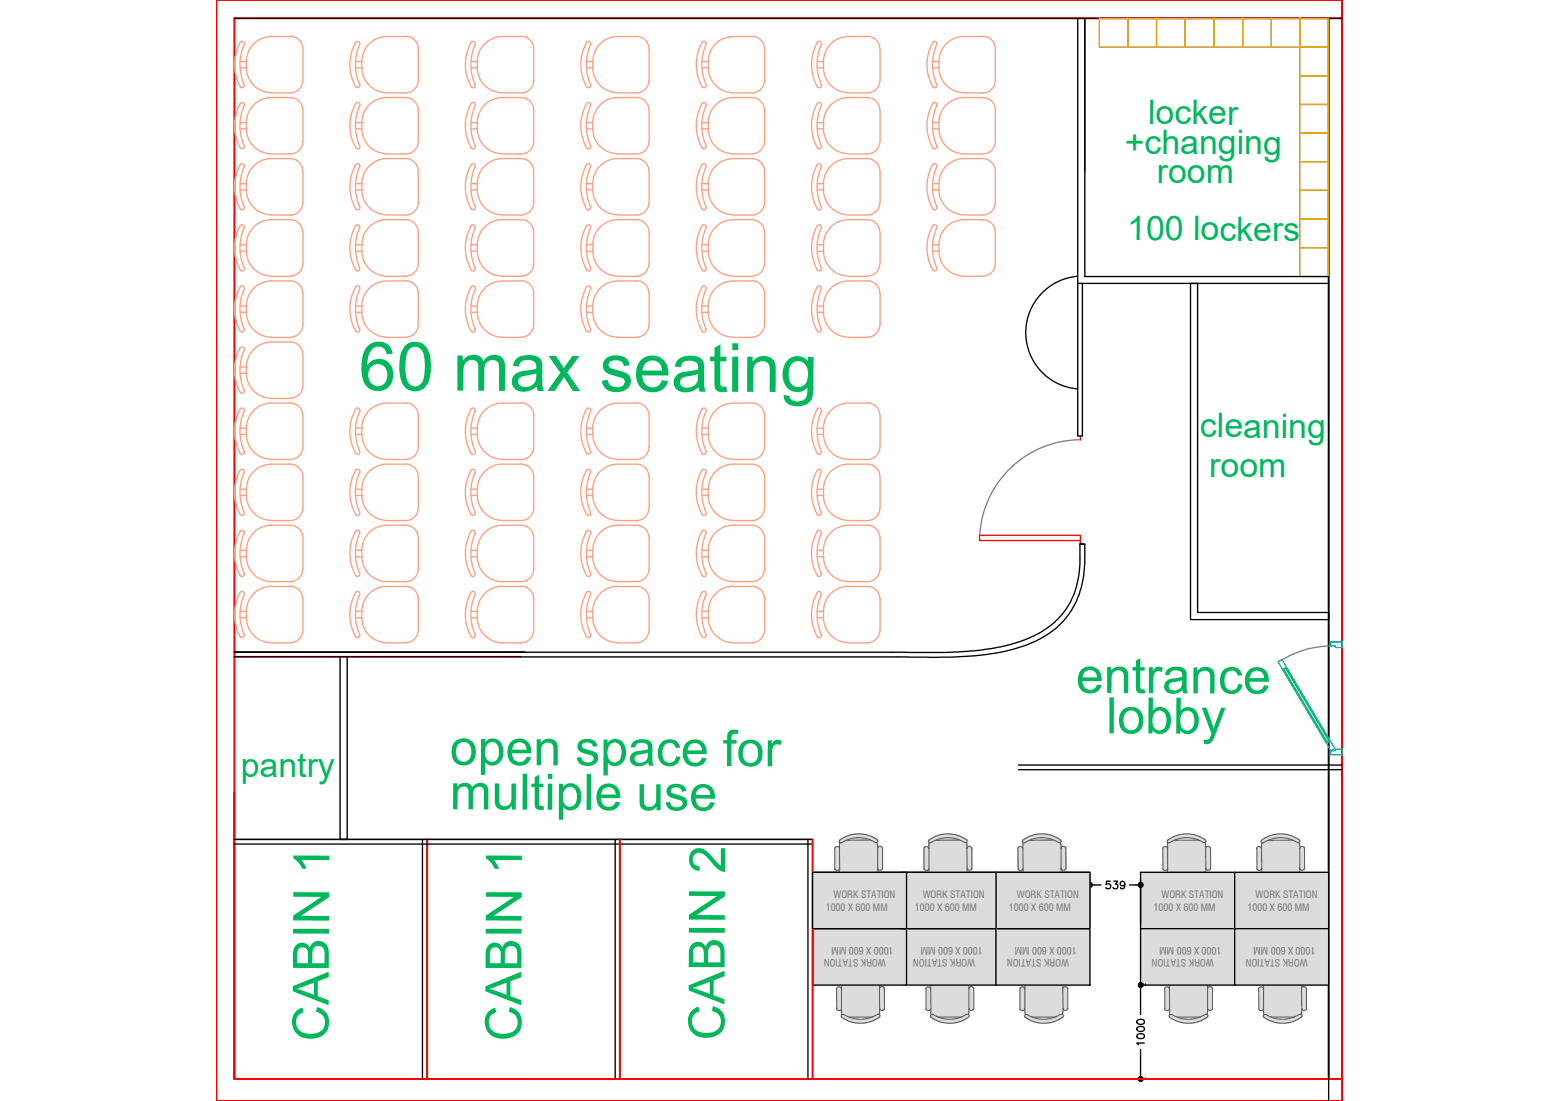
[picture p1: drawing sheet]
<svg xmlns="http://www.w3.org/2000/svg" width="297mm" height="210mm" viewBox="0 0 297 210" stroke-linecap="round" stroke-linejoin="round" font-family="sans-serif">
<defs><g id="words">
<text font-size="12.9" fill="#00b85c" x="68.4" y="74.4">60 max seating</text>
<g font-size="9.5" fill="#00b85c">
<text x="205.1" y="132.1">entrance</text>
<text x="210.9" y="139.8">lobby</text>
<text x="85.8" y="145.8">open space for</text>
<text x="85.8" y="154.3">multiple use</text>
<text x="62.6" y="198.5" transform="rotate(-90 62.6 198.5)">CABIN 1</text>
<text x="99.4" y="198.5" transform="rotate(-90 99.4 198.5)">CABIN 1</text>
<text x="138.1" y="198.4" transform="rotate(-90 138.1 198.4)">CABIN 2</text>
</g>
<g font-size="6.4" fill="#00b85c">
<text x="218.9" y="23.7">locker</text>
<text x="214.4" y="29.4">+changing</text>
<text x="220.6" y="34.8">room</text>
<text x="214.9" y="45.8">100 lockers</text>
<text x="228.8" y="83.4">cleaning</text>
<text x="230.6" y="90.9">room</text>
<text x="45.9" y="148.1">pantry</text>
</g>
<g font-size="4.4">
<text x="209.9" y="170.7">539</text>
<text x="219.4" y="200.4" transform="rotate(-90 219.4 200.4)">1000</text>
</g>
<g font-size="1.9" fill="#767676">
<text x="157.4" y="173.6">1000 X 600 MM</text>
<text x="158.9" y="171.2">WORK STATION</text>
<text x="174.4" y="173.6">1000 X 600 MM</text>
<text x="175.9" y="171.2">WORK STATION</text>
<text x="192.3" y="173.6">1000 X 600 MM</text>
<text x="193.9" y="171.2">WORK STATION</text>
<text x="219.9" y="173.6">1000 X 600 MM</text>
<text x="221.4" y="171.2">WORK STATION</text>
<text x="237.9" y="173.6">1000 X 600 MM</text>
<text x="239.4" y="171.2">WORK STATION</text>
<text x="168.9" y="182.9" transform="rotate(180 168.9 182.9)">WORK STATION</text>
<text x="170.4" y="180.5" transform="rotate(180 170.4 180.5)">1000 X 600 MM</text>
<text x="185.9" y="182.9" transform="rotate(180 185.9 182.9)">WORK STATION</text>
<text x="187.4" y="180.5" transform="rotate(180 187.4 180.5)">1000 X 600 MM</text>
<text x="203.8" y="182.9" transform="rotate(180 203.8 182.9)">WORK STATION</text>
<text x="205.3" y="180.5" transform="rotate(180 205.3 180.5)">1000 X 600 MM</text>
<text x="231.4" y="182.9" transform="rotate(180 231.4 182.9)">WORK STATION</text>
<text x="232.9" y="180.5" transform="rotate(180 232.9 180.5)">1000 X 600 MM</text>
<text x="249.3" y="182.9" transform="rotate(180 249.3 182.9)">WORK STATION</text>
<text x="250.8" y="180.5" transform="rotate(180 250.8 180.5)">1000 X 600 MM</text>
</g>
</g></defs>
<!-- layer: StudioAIR -Furniture hatch -->
<g fill="#dcdcdc" stroke="#dcdcdc" stroke-width=".19">
<path d="M229.5 160.7h.1z"/>
<path d="M222.8 160.7h.2z"/>
<path d="M230.2 165.9h.2z"/>
<path d="M223.8 160.3h4.9z"/>
<path d="M225.8 167.7h1.1z"/>
<path d="M202 160.7h.1z"/>
<path d="M195.2 160.7h.2z"/>
<path d="M194.5 166h.1z"/>
<path d="M202.6 165.9h.3z"/>
<path d="M195.5 160.7h6.3z"/>
<path d="M202 160.7h.2z"/>
<path d="M198.2 167.7h1.1z"/>
<path d="M184 160.7h.1z"/>
<path d="M177.3 160.7h.1z"/>
<path d="M184.7 165.9h.2z"/>
<path d="M180.3 167.7h1.1z"/>
<path d="M177.7 193.4h.1z"/>
<path d="M184.4 193.4h.1z"/>
<path d="M176.9 188.2h.2z"/>
<path d="M177.9 193.4h6.4z"/>
<path d="M177.6 193.4h.1z"/>
<path d="M177.6 187.4h7z"/>
<path d="M177.7 187.3h6.8z"/>
<path d="M178 187h6.2z"/>
<path d="M180.5 186.4h1z"/>
<path d="M195.6 193.4h.1z"/>
<path d="M202.3 193.4h.2z"/>
<path d="M203.1 188.1h.1z"/>
<path d="M194.8 188.2h.2z"/>
<path d="M195.8 193.4h6.5z"/>
<path d="M195.5 193.4h.1z"/>
<path d="M195.5 187.4h7z"/>
<path d="M195.6 187.3h6.8z"/>
<path d="M195.8 187.1l6.5-.1z"/>
<path d="M198.4 186.4h1z"/>
<path d="M223.2 193.4h.1z"/>
<path d="M222.4 188.2h.2z"/>
<path d="M223.4 193.4h6.5z"/>
<path d="M223.1 193.4h.1z"/>
<path d="M223.1 187.4h7z"/>
<path d="M223.2 187.3h6.8z"/>
<path d="M223.5 187h6.2z"/>
<path d="M226 186.4h1z"/>
<path d="M167 160.7h.1z"/>
<path d="M160.3 160.7h.1z"/>
<path d="M159.5 166h.2z"/>
<path d="M167.7 165.9h.2z"/>
<path d="M161 160.4h5.4z"/>
<path d="M160.1 160.7h.2z"/>
<path d="M161 167.3h5.6z"/>
<path d="M163.3 167.7h1.1z"/>
<path d="M160.6 193.4h.2z"/>
<path d="M167.4 193.4h.1z"/>
<path d="M168.1 188.1h.1z"/>
<path d="M159.8 188.2h.3z"/>
<path d="M160.9 193.4h6.4z"/>
<path d="M160.6 193.4h.1z"/>
<path d="M160.6 187.4h6.9z"/>
<path d="M160.6 187.3h6.9z"/>
<path d="M163.4 186.4h1.1z"/>
<path d="M247.5 160.7h.1z"/>
<path d="M240.7 160.7h.2z"/>
<path d="M240 166h.1z"/>
<path d="M248.1 165.9h.3z"/>
<path d="M241 160.7h6.3z"/>
<path d="M247.6 160.7h.1z"/>
<path d="M243.8 167.7h1z"/>
<path d="M241.1 193.4h.1z"/>
<path d="M247.8 193.4h.2z"/>
<path d="M248.6 188.1h.1z"/>
<path d="M240.3 188.2h.3z"/>
<path d="M241.4 193.4h6.3z"/>
<path d="M241.3 193.4h6.5z"/>
<path d="M241 193.4h.1z"/>
<path d="M241 187.4h7z"/>
<path d="M241.1 187.3h6.9z"/>
<path d="M241.3 187.1l6.5-.1z"/>
<path d="M243.9 186.4h1z"/>
<path d="M226 159h.7zM225.7 159h1z"/>
<path d="M225.7 159h1.4zM225.4 159.1l1.7-.1z"/>
<path d="M225.4 159.1h2zM225 159.1h2.4z"/>
<path d="M225 159.1h2.7zM224.7 159.2l3-.1z"/>
<path d="M224.7 159.2l3.4 .1-.4-.2zM224.4 159.3h3.7z"/>
<path d="M224.4 159.3l4 .1zM224.1 159.4l.3-.1 4 .1z"/>
<path d="M224.1 159.4l4.6 .1-.3-.1zM223.8 159.5l.3-.1 4.6 .1z"/>
<path d="M223.8 159.5l5.2 .2-.3-.2zM223.5 159.7l.3-.2 5.2 .2z"/>
<path d="M223.5 159.7h5.7zM223.3 159.7h5.9z"/>
<path d="M226.2 159.7h3zM226.2 159.7h3z"/>
<path d="M223.3 159.7h2.9zM223.3 159.7h2.6z"/>
<path d="M223.3 159.8l2.6-.1zM223.3 159.8l2.6-.1z"/>
<path d="M226.6 159.7l2.6 .1zM226.6 159.7l2.6 .1z"/>
<path d="M223.3 159.8l2.6-.1zM223.2 159.8h2.3z"/>
<path d="M226.9 159.8h2.4zM226.9 159.8h2.4z"/>
<path d="M223.2 159.8h2.3zM223.2 159.8h2.1z"/>
<path d="M227.1 159.8h2.2zM227.1 159.8h2.2z"/>
<path d="M223.2 159.8h2.1zM223.1 159.8h2.1z"/>
<path d="M227.2 159.8l2.2 .1zM227.2 159.8l2.2 .1z"/>
<path d="M223.1 159.8h2.1zM223.1 159.8l1.8 .1h-1.9z"/>
<path d="M227.6 159.9h2zM227.6 159.9h2z"/>
<path d="M223 159.9h1.9zM222.9 160h1.7z"/>
<path d="M227.9 159.9l1.7 .1zM227.9 159.9l1.7 .1z"/>
<path d="M222.9 160h1.7zM222.9 160h1.6z"/>
<path d="M228 160l1.7 .1zM228 160l1.7 .1z"/>
<path d="M222.9 160h1.6zM222.7 160.1l.2-.1 1.4 .1z"/>
<path d="M228.2 160.1l1.7 .1zM228.2 160.1l1.7 .1z"/>
<path d="M222.7 160.1l1.3 .1 .3-.1zM222.6 160.2h1.4z"/>
<path d="M228.5 160.2h1.4zM228.5 160.2h1.4z"/>
<path d="M222.6 160.2h1.4zM222.6 160.2h1.3z"/>
<path d="M228.5 160.2h1.4zM228.5 160.2h1.4z"/>
<path d="M222.6 160.2h1.3zM222.6 160.2h1.2z"/>
<path d="M228.6 160.2l1.3 .1zM228.6 160.2l1.3 .1z"/>
<path d="M222.6 160.2h1.2zM222.6 160.2l1.1 .1z"/>
<path d="M228.8 160.3h1.1zM228.8 160.3h1.1z"/>
<path d="M222.5 160.3h1.2zM222.5 160.3l1.1 .1z"/>
<path d="M228.8 160.3h1.1zM228.8 160.3h1.1z"/>
<path d="M222.5 160.4h1.1zM222.5 160.4h1.1z"/>
<path d="M228.9 160.3l1 .1zM228.9 160.3l1 .1z"/>
<path d="M222.5 160.4h1.1zM222.5 160.4h1z"/>
<path d="M229 160.4h.9zM229 160.4l.9 .1z"/>
<path d="M222.5 160.5l1-.1zM222.5 160.5h.9z"/>
<path d="M229.1 160.5h.8zM229.1 160.5h.8z"/>
<path d="M222.5 160.5h.9zM222.5 160.5h.8z"/>
<path d="M229.1 160.5h.8zM229.1 160.5h.8z"/>
<path d="M222.6 160.5h.7zM222.6 160.5h.7z"/>
<path d="M229.2 160.5h.7zM229.2 160.5l.7 .1z"/>
<path d="M222.6 160.5h.7zM222.6 160.5l.6 .1z"/>
<path d="M229.3 160.6h.6zM229.3 160.6h.5z"/>
<path d="M222.6 160.6h.6zM222.6 160.6l.5 .1z"/>
<path d="M229.4 160.6h.4zM229.4 160.6h.4z"/>
<path d="M222.7 160.7h.4zM222.7 160.7h.3z"/>
<path d="M229.4 160.7h.4zM229.4 160.7l.4-.1z"/>
<path d="M222.7 160.7h.3zM222.7 160.7h.3z"/>
<path d="M229.4 160.7h.4zM229.4 160.7h.3z"/>
<path d="M222.7 160.7h.3zM222.7 160.7h.3z"/>
<path d="M229.5 160.7h.2zM229.5 160.7h.2z"/>
<path d="M222.7 160.7h.3zM222.7 160.7h.3z"/>
<path d="M229.5 160.7h.2zM229.5 160.7h.1zM229.5 160.7h.1z"/>
<path d="M222.7 160.7h.3zM222.7 160.7h.3z"/>
<path d="M230.3 161.4h.1zM230.2 161.4h.2z"/>
<path d="M222.1 161.4h.2zM222 161.4h.3z"/>
<path d="M230.2 161.4h.3zM230.1 161.4h.4z"/>
<path d="M222 161.4l.4 .1zM221.9 161.5h.5z"/>
<path d="M230.1 161.4l.5 .1zM230 161.5h.6z"/>
<path d="M221.9 161.5h.5zM221.9 161.5h.5z"/>
<path d="M230 161.5l.7 .1zM230 161.5l.7 .1h-.8z"/>
<path d="M221.9 161.5l.6 .1zM221.9 161.5l.6 .1h-.7z"/>
<path d="M229.9 161.6h.8zM229.9 161.6h.8z"/>
<path d="M221.8 161.6l.8 .1zM221.8 161.6l.8 .1z"/>
<path d="M229.9 161.6l.9 .1zM229.9 161.6l.9 .1z"/>
<path d="M221.7 161.7l.9 .1zM221.7 161.7l.9 .1z"/>
<path d="M229.9 161.7l.9 3.8v-3.8zM229.9 161.7l.9 3.8h-.9z"/>
<path d="M221.7 161.8l.9 3.7v-3.7zM221.7 161.8l.9 3.7-.9 .1z"/>
<path d="M229.9 165.5l.9 .1zM229.9 165.5l.9 .1z"/>
<path d="M221.7 165.6l.9-.1zM221.7 165.6h.9z"/>
<path d="M229.9 165.6h.9zM229.9 165.6h.9z"/>
<path d="M221.7 165.6h.9zM221.7 165.6h.9z"/>
<path d="M229.9 165.6l.9 .1zM229.9 165.6l.9 .1z"/>
<path d="M221.7 165.7l.9-.1zM221.7 165.7h.9z"/>
<path d="M229.9 165.7h.9zM229.9 165.7h.8z"/>
<path d="M221.7 165.7h.9zM221.7 165.7h.9z"/>
<path d="M229.9 165.7h.8zM229.9 165.7h.8z"/>
<path d="M221.8 165.7h.8zM221.8 165.7l.7 .1z"/>
<path d="M230 165.7h.7zM230 165.7h.7z"/>
<path d="M221.8 165.8h.7zM221.8 165.8h.7z"/>
<path d="M230 165.7h.7zM230 165.7l.7 .1z"/>
<path d="M221.8 165.8h.7zM221.8 165.8h.6z"/>
<path d="M230.1 165.8h.6zM230.1 165.8h.5z"/>
<path d="M221.9 165.8l.5 .1zM221.9 165.8l.5 .1z"/>
<path d="M230.1 165.8h.5zM230.1 165.8h.5z"/>
<path d="M221.9 165.9h.5zM221.9 165.9h.5z"/>
<path d="M230.1 165.8l.5 .1zM230.1 165.8l.5 .1z"/>
<path d="M221.9 165.9h.5zM221.9 165.9h.5z"/>
<path d="M230.2 165.9h.4zM230.2 165.9h.3z"/>
<path d="M222 165.9h.4zM222 165.9h.3z"/>
<path d="M230.2 165.9h.3zM230.2 165.9h.2z"/>
<path d="M222 165.9h.3zM222 165.9h.3z"/>
<path d="M222.1 165.9h.2zM222.1 165.9l.1 .1z"/>
<path d="M224 160.2l4.7 .1-.2-.1zM223.8 160.3h4.9zM223.7 160.3h5z"/>
<path d="M223.7 160.3l5.3 .1zM223.5 160.4l.2-.1 5.3 .1zM223.5 160.4h5.5zM223.5 160.4h5.5z"/>
<path d="M223.5 160.4l5.7 .1-.2-.1zM223.3 160.5l.2-.1 5.7 .1zM223.3 160.5h5.9zM223.3 160.5h5.9z"/>
<path d="M223.3 160.5l6.1 .2-.2-.2zM223 160.7l.3-.2 6.1 .2z"/>
<path d="M223 160.7h6.4zM223 160.7h6.4z"/>
<path d="M223 160.7h6.5zM223 160.7h6.5zM223 160.7h6.5zM223 160.7h6.5z"/>
<path d="M223 160.7h6.5zM223 160.7h6.5z"/>
<path d="M222.7 160.7h.1zM222.7 160.7h.1z"/>
<path d="M223 160.7h6.5zM222.9 160.7h6.6z"/>
<path d="M222.9 160.7h6.7zM222.9 160.7h6.7z"/>
<path d="M222.7 160.7l.2 .1zM222.7 160.7l.2 .1z"/>
<path d="M229.6 160.7h.2zM229.6 160.7h.2z"/>
<path d="M222.7 160.8l6.9-.1zM222.7 160.8l6.9-.1z"/>
<path d="M222.7 160.8h7.1zM222.7 160.8h7.1z"/>
<path d="M222.7 160.8h7.2zM222.7 160.8h7.2z"/>
<path d="M222.6 160.9l7.3 .1v-.2zM222.6 160.9l7.3 .1h-7.3z"/>
<path d="M222.6 161l7.3 .1v-.1zM222.6 161l7.3 .1z"/>
<path d="M222.6 161.1l7.3 .6v-.6zM222.6 161.1l7.3 .6-7.3 .1z"/>
<path d="M222.6 161.8l7.3 3.7v-3.8zM222.6 161.8l7.3 3.7h-7.3z"/>
<path d="M222.6 165.5l7.3 .7v-.7zM222.6 165.5l7.3 .7-7.3 .1z"/>
<path d="M222.6 166.3h7.3v-.1zM222.6 166.3h7.3l-7.2 .1z"/>
<path d="M222.7 166.4h7.2zM222.7 166.4l7.2-.1z"/>
<path d="M222.7 166.4l7.1 .1 .1-.1zM222.7 166.4l7.1 .1-7.1 .1zM222.7 166.6l7.1-.1zM222.7 166.6l7.1-.1z"/>
<path d="M222.7 166.6h7.1v-.1zM222.7 166.6h7.1l-7.1 .1zM222.7 166.7l7.1-.1zM222.7 166.7l7.1-.1z"/>
<path d="M222.7 166.7l7 .1 .1-.2zM222.7 166.7l7 .1h-6.9zM222.8 166.8h6.9zM222.8 166.8h6.9z"/>
<path d="M222.8 166.8l6.8 .1 .1-.1zM222.8 166.8l6.8 .1h-6.7zM222.9 166.9h6.7zM222.9 166.9h6.7z"/>
<path d="M222.9 166.9h6.7zM222.9 166.9l6.6 .1z"/>
<path d="M223 167h6.5zM223 167h6.5z"/>
<path d="M223 167h6.5zM223 167l6.4 .1z"/>
<path d="M223.1 167.1h6.3zM223.1 167.1h6.3z"/>
<path d="M223.2 167.1h6.2zM223.2 167.1h6.1z"/>
<path d="M223.3 167.2l6-.1zM223.3 167.2h6z"/>
<path d="M223.3 167.2h6zM223.3 167.2h5.9z"/>
<path d="M223.4 167.2h5.8zM223.4 167.2l5.7 .1zM223.5 167.3h5.6zM223.5 167.3h5.6z"/>
<path d="M223.5 167.3h5.6zM223.5 167.3h5.5z"/>
<path d="M223.7 167.3h5.3zM223.7 167.3l5.1 .1z"/>
<path d="M224 167.4h4.8zM224 167.4h4.6z"/>
<path d="M224.1 167.4h4.5zM224.1 167.4l4.2 .1z"/>
<path d="M224.4 167.5h3.9zM224.4 167.5h3.8z"/>
<path d="M224.6 167.5h3.6zM224.6 167.5l3.3 .1z"/>
<path d="M224.8 167.6h3.1zM224.8 167.6h2.9z"/>
<path d="M225 167.6h2.7zM225 167.6h2.5z"/>
<path d="M225.2 167.6h2.3zM225.2 167.6l2.1 .1z"/>
<path d="M225.4 167.7h1.9zM225.4 167.7h1.7z"/>
<path d="M225.6 167.7h1.5zM225.6 167.7h1.3z"/>
<path d="M225.8 167.7h.8zM226 167.7h.6z"/>
<path d="M198.5 159h.7zM198.1 159h1.1z"/>
<path d="M198.1 159h1.4zM197.8 159.1l1.7-.1z"/>
<path d="M197.8 159.1h2zM197.5 159.1h2.3z"/>
<path d="M197.5 159.1h2.6zM197.1 159.2l3-.1z"/>
<path d="M197.1 159.2l3.4 .1-.4-.2zM196.8 159.3h3.7z"/>
<path d="M196.8 159.3l4 .1zM196.5 159.4l.3-.1 4 .1z"/>
<path d="M196.5 159.4l4.6 .1-.3-.1zM196.2 159.5l.3-.1 4.6 .1z"/>
<path d="M196.2 159.5l5.2 .2-.3-.2zM195.9 159.7l.3-.2 5.2 .2z"/>
<path d="M195.9 159.7h5.7zM195.7 159.7h5.9z"/>
<path d="M198.7 159.7h2.9zM198.7 159.7h2.9z"/>
<path d="M195.7 159.7h3zM195.7 159.7h2.6zM195.7 159.8l2.6-.1zM195.7 159.8l2.6-.1z"/>
<path d="M199 159.7l2.7 .1zM199 159.7l2.7 .1z"/>
<path d="M195.7 159.8l2.6-.1zM195.7 159.8h2.3z"/>
<path d="M199.3 159.8h2.4zM199.3 159.8h2.4z"/>
<path d="M195.7 159.8h2.3zM195.6 159.8h2.2z"/>
<path d="M199.5 159.8h2.2zM199.5 159.8h2.2z"/>
<path d="M195.6 159.8h2zM195.6 159.8h2.2z"/>
<path d="M199.6 159.8l2.2 .1zM199.6 159.8l2.2 .1z"/>
<path d="M195.6 159.8h2zM195.4 159.9h1.9z"/>
<path d="M200 159.9h2zM200 159.9h2z"/>
<path d="M195.4 159.9h1.9zM195.3 160h1.7z"/>
<path d="M200.3 159.9l1.7 .1zM200.3 159.9l1.7 .1z"/>
<path d="M195.3 160h1.7zM195.3 160h1.7z"/>
<path d="M200.3 160l1.8 .1zM200.3 160l1.8 .1z"/>
<path d="M195.3 160h1.7zM195.3 160l1.4 .1h-1.6z"/>
<path d="M200.6 160.1l1.7 .1zM200.6 160.1l1.7 .1z"/>
<path d="M195.1 160.1l1.3 .1 .3-.1zM195 160.2h1.4z"/>
<path d="M200.9 160.2h1.4zM200.9 160.2h1.4z"/>
<path d="M195 160.2h1.4zM195 160.2h1.4z"/>
<path d="M200.9 160.2h1.4zM200.9 160.2h1.4z"/>
<path d="M195 160.2h1.4zM195 160.2h1.3z"/>
<path d="M201 160.2l1.3 .1zM201 160.2l1.3 .1z"/>
<path d="M195 160.2h1.3zM195 160.2l1.2 .1z"/>
<path d="M201.2 160.3h1.1zM201.2 160.3h1.1z"/>
<path d="M195 160.3h1.2zM195 160.3l1 .1z"/>
<path d="M201.2 160.3h1.1zM201.2 160.3h1.1z"/>
<path d="M195 160.4h1zM194.9 160.4h1.1z"/>
<path d="M201.3 160.3l1 .1zM201.3 160.3l1 .1z"/>
<path d="M194.9 160.4h1.1zM194.9 160.4h1z"/>
<path d="M201.4 160.4l.9 .1zM201.4 160.4l.9 .1z"/>
<path d="M195 160.5l.9-.1zM195 160.5h.8z"/>
<path d="M201.5 160.5h.8zM201.5 160.5h.8z"/>
<path d="M195 160.5h.7zM195 160.5h.8z"/>
<path d="M201.5 160.5h.8zM201.5 160.5h.8z"/>
<path d="M195 160.5h.7zM195 160.5h.7z"/>
<path d="M201.6 160.5h.7zM201.6 160.5l.7 .1z"/>
<path d="M195 160.5h.7zM195 160.5l.6 .1z"/>
<path d="M201.7 160.6h.6zM201.7 160.6h.5z"/>
<path d="M195 160.6h.6zM195 160.6l.5 .1z"/>
<path d="M201.8 160.6h.4zM201.8 160.6h.4z"/>
<path d="M195.1 160.7h.4zM195.1 160.7h.4z"/>
<path d="M201.8 160.7h.4zM201.8 160.7l.4-.1z"/>
<path d="M195.1 160.7h.4zM195.1 160.7h.3z"/>
<path d="M201.8 160.7h.4zM201.8 160.7h.3z"/>
<path d="M195.1 160.7h.3zM195.1 160.7h.3z"/>
<path d="M201.9 160.7h.2zM201.9 160.7h.2z"/>
<path d="M195.2 160.7h.2zM195.2 160.7h.2z"/>
<path d="M201.9 160.7h.2zM201.9 160.7h.2z"/>
<path d="M195.2 160.7h.2zM195.2 160.7h.2z"/>
<path d="M195.2 160.7h.2zM195.2 160.7h.2z"/>
<path d="M202.7 161.4h.2zM202.6 161.4h.3z"/>
<path d="M194.5 161.4h.2zM194.4 161.4h.3z"/>
<path d="M202.6 161.4h.4zM202.5 161.4h.5z"/>
<path d="M194.4 161.4l.4 .1zM194.3 161.5h.5z"/>
<path d="M202.5 161.4l.6 .1zM202.4 161.5h.7z"/>
<path d="M194.3 161.5h.5zM194.3 161.5h.5z"/>
<path d="M202.4 161.5l.7 .1zM202.4 161.5l.7 .1z"/>
<path d="M194.3 161.5l.6 .1zM194.3 161.5l.6 .1z"/>
<path d="M202.4 161.6h.8zM202.4 161.6h.8h-.9z"/>
<path d="M194.2 161.6l.8 .1zM194.2 161.6l.8 .1h-.9z"/>
<path d="M202.3 161.6l.9 .1zM202.3 161.6l.9 .1z"/>
<path d="M194.1 161.7l.9 .1zM194.1 161.7l.9 .1z"/>
<path d="M202.3 161.7l.9 3.8v-3.8zM202.3 161.7l.9 3.8h-.9z"/>
<path d="M194.1 161.8l1 3.7-.1-3.7zM194.1 161.8l1 3.7-1 .1z"/>
<path d="M202.3 165.5l.9 .1zM202.3 165.5l.9 .1z"/>
<path d="M194.1 165.6l1-.1zM194.1 165.6h.9z"/>
<path d="M202.3 165.6h.9zM202.3 165.6h.9z"/>
<path d="M194.1 165.6h.9zM194.1 165.6h.9z"/>
<path d="M202.3 165.6h.9zM202.3 165.6l.9 .1z"/>
<path d="M194.1 165.7l.9-.1zM194.1 165.7h.9z"/>
<path d="M202.3 165.7h.9zM202.3 165.7h.9z"/>
<path d="M194.2 165.7h.8zM194.2 165.7h.8z"/>
<path d="M202.4 165.7h.8zM202.4 165.7h.7z"/>
<path d="M194.2 165.7h.8zM194.2 165.7l.7 .1z"/>
<path d="M202.4 165.7h.7zM202.4 165.7h.7z"/>
<path d="M194.2 165.8h.7zM194.2 165.8h.7z"/>
<path d="M202.4 165.7h.7zM202.4 165.7l.7 .1z"/>
<path d="M194.2 165.8h.7zM194.2 165.8h.7z"/>
<path d="M202.5 165.8h.6zM202.5 165.8h.6z"/>
<path d="M194.3 165.8h.6zM194.3 165.8l.5 .1z"/>
<path d="M202.5 165.8h.6zM202.5 165.8h.5z"/>
<path d="M194.3 165.9h.5zM194.3 165.9h.5z"/>
<path d="M202.6 165.8h.4zM202.6 165.8l.4 .1z"/>
<path d="M194.3 165.9h.5zM194.3 165.9h.5z"/>
<path d="M202.6 165.9h.4zM202.6 165.9h.3z"/>
<path d="M194.4 165.9h.4zM194.4 165.9h.3z"/>
<path d="M202.6 165.9h.3zM202.6 165.9h.3z"/>
<path d="M194.4 165.9h.3zM194.4 165.9h.3z"/>
<path d="M202.7 165.9h.1zM202.6 165.9h.2z"/>
<path d="M194.5 165.9h.2zM194.5 165.9l.1 .1z"/>
<path d="M196.4 160.2l4.8 .1-.3-.1zM196.2 160.3h5zM196.2 160.3h5zM196.2 160.3h5z"/>
<path d="M196.2 160.3l5.2 .1zM195.9 160.4l.3-.1 5.2 .1zM195.9 160.4h5.5zM195.9 160.4h5.5z"/>
<path d="M195.9 160.4l5.7 .1-.2-.1zM195.7 160.5l.2-.1 5.7 .1zM195.7 160.5h5.9zM195.7 160.5h5.9z"/>
<path d="M195.7 160.5l6.1 .2-.2-.2zM195.5 160.7l.2-.2 6.1 .2zM195.4 160.7h6.4z"/>
<path d="M195.4 160.7h6.5zM195.4 160.7h6.5zM195.4 160.7h6.5zM195.4 160.7h6.5z"/>
<path d="M195.4 160.7h6.5zM195.4 160.7h6.5z"/>
<path d="M195.1 160.7h.1zM195.1 160.7h.1z"/>
<path d="M195.4 160.7h6.6zM195.3 160.7h6.7z"/>
<path d="M195.3 160.7h6.7zM195.3 160.7h6.7z"/>
<path d="M195.1 160.7l.2 .1zM195.1 160.7l.2 .1z"/>
<path d="M202 160.7h.2zM202 160.7h.2z"/>
<path d="M195.1 160.8l6.9-.1zM195.1 160.8l6.9-.1z"/>
<path d="M195.1 160.8l7.1-.1zM195.1 160.8h7.1z"/>
<path d="M195.1 160.8h7.2zM195.1 160.8h7.2z"/>
<path d="M195.1 160.9l7.2 .1v-.2zM195.1 160.9l7.2 .1h-7.3z"/>
<path d="M195 161l7.3 .1v-.1zM195 161l7.3 .1z"/>
<path d="M195 161.1l7.3 .6v-.6zM195 161.1l7.3 .6-7.3 .1z"/>
<path d="M195 161.8l7.3 3.7v-3.8zM195 161.8l7.3 3.7h-7.2z"/>
<path d="M195.1 165.5l7.2 .7v-.7zM195.1 165.5l7.2 .7-7.2 .1z"/>
<path d="M195.1 166.3h7.2v-.1zM195.1 166.3h7.2l-7.2 .1z"/>
<path d="M195.1 166.4h7.2zM195.1 166.4l7.2-.1z"/>
<path d="M195.1 166.4l7.2 .1v-.1zM195.1 166.4l7.2 .1-7.2 .1zM195.1 166.6l7.2-.1zM195.1 166.6l7.2-.1z"/>
<path d="M195.1 166.6h7.1l.1-.1zM195.1 166.6h7.1l-7 .1zM195.2 166.7l7-.1zM195.2 166.7l7-.1z"/>
<path d="M195.2 166.7l6.9 .1 .1-.2zM195.2 166.7l6.9 .1h-6.9z"/>
<path d="M195.2 166.8h6.9zM195.2 166.8h6.9z"/>
<path d="M195.3 166.8l6.7 .1 .1-.1zM195.3 166.8l6.7 .1h-6.6z"/>
<path d="M195.4 166.9h6.6zM195.4 166.9h6.6z"/>
<path d="M195.4 166.9h6.6zM195.4 166.9l6.5 .1z"/>
<path d="M195.4 167h6.5zM195.4 167h6.5z"/>
<path d="M195.4 167h6.5zM195.4 167l6.4 .1z"/>
<path d="M195.6 167.1h6.2zM195.6 167.1h6.2z"/>
<path d="M195.6 167.1h6.2zM195.6 167.1h6.1z"/>
<path d="M195.7 167.2l6-.1zM195.7 167.2h6z"/>
<path d="M195.7 167.2h6zM195.7 167.2h5.9z"/>
<path d="M195.8 167.2h5.8zM195.8 167.2l5.7 .1zM195.9 167.3h5.6zM195.9 167.3h5.6z"/>
<path d="M195.9 167.3h5.6zM195.9 167.3h5.5z"/>
<path d="M196.1 167.3h5.3zM196.1 167.3l5.1 .1z"/>
<path d="M196.4 167.4h4.8zM196.4 167.4h4.6z"/>
<path d="M196.5 167.4h4.5zM196.5 167.4l4.2 .1z"/>
<path d="M196.8 167.5h3.9zM196.8 167.5h3.8z"/>
<path d="M197 167.5h3.6zM197 167.5l3.3 .1z"/>
<path d="M197.2 167.6h3.1zM197.2 167.6h3z"/>
<path d="M197.4 167.6h2.8zM197.4 167.6h2.5z"/>
<path d="M197.6 167.6h2.3zM197.6 167.6l2.2 .1z"/>
<path d="M197.8 167.7h2zM197.8 167.7h1.7z"/>
<path d="M198 167.7h1.5zM198 167.7h1.3z"/>
<path d="M198.2 167.7h.8zM198.5 167.7h.5z"/>
<path d="M180.5 159h.7zM180.2 159h1z"/>
<path d="M180.2 159h1.4zM179.9 159.1l1.7-.1z"/>
<path d="M179.9 159.1h2zM179.5 159.1h2.4z"/>
<path d="M179.5 159.1h2.7zM179.2 159.2l3-.1z"/>
<path d="M179.2 159.2l3.3 .1-.3-.2zM178.9 159.3h3.6z"/>
<path d="M178.9 159.3l4 .1zM178.5 159.4l.4-.1 4 .1z"/>
<path d="M178.5 159.4l4.7 .1-.3-.1zM178.3 159.5l.2-.1 4.7 .1z"/>
<path d="M178.3 159.5l5.2 .2-.3-.2zM178 159.7l.3-.2 5.2 .2z"/>
<path d="M178 159.7h5.7zM177.8 159.7h5.9z"/>
<path d="M180.7 159.7h3zM180.7 159.7h3z"/>
<path d="M177.8 159.7h2.9zM177.8 159.7h2.6z"/>
<path d="M177.7 159.8l2.7-.1zM177.7 159.8l2.7-.1z"/>
<path d="M181 159.7l2.7 .1zM181 159.7l2.7 .1z"/>
<path d="M177.7 159.8l2.7-.1zM177.7 159.8h2.3z"/>
<path d="M181.4 159.8h2.4zM181.4 159.8h2.4z"/>
<path d="M177.7 159.8h2.3zM177.7 159.8h2.1z"/>
<path d="M181.6 159.8h2.2zM181.6 159.8h2.2z"/>
<path d="M177.7 159.8h2.1zM177.6 159.8h2.1z"/>
<path d="M181.7 159.8l2.2 .1zM181.7 159.8l2.2 .1z"/>
<path d="M177.6 159.8h2.1zM177.6 159.8l1.8 .1h-1.9z"/>
<path d="M182.1 159.9h2zM182.1 159.9h2z"/>
<path d="M177.5 159.9h1.9zM177.4 160h1.7z"/>
<path d="M182.4 159.9l1.7 .1zM182.4 159.9l1.7 .1z"/>
<path d="M177.4 160h1.7zM177.4 160h1.6z"/>
<path d="M182.4 160l1.8 .1zM182.4 160l1.8 .1z"/>
<path d="M177.4 160h1.6zM177.4 160l1.4 .1h-1.6z"/>
<path d="M182.7 160.1l1.6 .1zM182.7 160.1l1.6 .1z"/>
<path d="M177.2 160.1l1.3 .1 .3-.1zM177.1 160.2h1.4z"/>
<path d="M183 160.2h1.3zM183 160.2h1.3z"/>
<path d="M177.1 160.2h1.4zM177.1 160.2h1.3z"/>
<path d="M183 160.2h1.4zM183 160.2h1.4z"/>
<path d="M177.1 160.2h1.3zM177.1 160.2h1.2z"/>
<path d="M183.1 160.2l1.3 .1zM183.1 160.2l1.3 .1z"/>
<path d="M177.1 160.2h1.2zM177.1 160.2l1.1 .1z"/>
<path d="M183.2 160.3h1.2zM183.2 160.3h1.2z"/>
<path d="M177 160.3h1.2zM177 160.3l1.1 .1z"/>
<path d="M183.3 160.3h1.1zM183.3 160.3h1.1z"/>
<path d="M177 160.4h1.1zM177 160.4h1.1z"/>
<path d="M183.4 160.3l1 .1zM183.4 160.3l1 .1z"/>
<path d="M177 160.4h1.1zM177 160.4h1z"/>
<path d="M183.5 160.4h.9zM183.5 160.4l.9 .1z"/>
<path d="M177 160.5l1-.1zM177 160.5h.9z"/>
<path d="M183.6 160.5h.8zM183.6 160.5h.8z"/>
<path d="M177 160.5h.9zM177 160.5h.8z"/>
<path d="M183.6 160.5h.8zM183.6 160.5h.8z"/>
<path d="M177.1 160.5h.7zM177.1 160.5h.6z"/>
<path d="M183.7 160.5h.7zM183.7 160.5l.6 .1z"/>
<path d="M177.1 160.5h.6zM177.1 160.5l.6 .1z"/>
<path d="M183.8 160.6h.5zM183.8 160.6h.5z"/>
<path d="M177.1 160.6h.6zM177.1 160.6l.5 .1z"/>
<path d="M183.9 160.6h.4zM183.9 160.6h.4z"/>
<path d="M177.2 160.7h.4zM177.2 160.7h.3z"/>
<path d="M183.9 160.7h.4zM183.9 160.7l.4-.1z"/>
<path d="M177.2 160.7h.3zM177.2 160.7h.3z"/>
<path d="M183.9 160.7h.4zM183.9 160.7h.3z"/>
<path d="M177.2 160.7h.3zM177.2 160.7h.3z"/>
<path d="M184 160.7h.2zM184 160.7h.2z"/>
<path d="M177.2 160.7h.3zM177.2 160.7h.3z"/>
<path d="M184 160.7h.2zM184 160.7h.1zM184 160.7h.1z"/>
<path d="M177.2 160.7h.3zM177.2 160.7h.2z"/>
<path d="M184.8 161.4h.1zM184.7 161.4h.2z"/>
<path d="M176.6 161.4h.2zM176.5 161.4h.3z"/>
<path d="M184.7 161.4h.3zM184.6 161.4h.4z"/>
<path d="M176.5 161.4l.4 .1zM176.4 161.5h.5z"/>
<path d="M184.6 161.4l.5 .1zM184.5 161.5h.6z"/>
<path d="M176.4 161.5h.5zM176.3 161.5h.6z"/>
<path d="M184.5 161.5l.7 .1zM184.5 161.5l.7 .1h-.8z"/>
<path d="M176.3 161.5l.7 .1zM176.3 161.5l.7 .1h-.7z"/>
<path d="M184.4 161.6h.8zM184.4 161.6h.8z"/>
<path d="M176.3 161.6l.8 .1zM176.3 161.6l.8 .1z"/>
<path d="M184.4 161.6l.9 .1zM184.4 161.6l.9 .1z"/>
<path d="M176.2 161.7l.9 .1zM176.2 161.7l.9 .1z"/>
<path d="M184.3 161.7l1 3.8v-3.8zM184.3 161.7l1 3.8h-.9z"/>
<path d="M176.2 161.8l.9 3.7v-3.7zM176.2 161.8l.9 3.7-.9 .1z"/>
<path d="M184.4 165.5l.9 .1zM184.4 165.5l.9 .1z"/>
<path d="M176.2 165.6l.9-.1zM176.2 165.6h.9z"/>
<path d="M184.4 165.6h.9zM184.4 165.6h.9z"/>
<path d="M176.2 165.6h.9zM176.2 165.6h.9z"/>
<path d="M184.4 165.6l.9 .1zM184.4 165.6l.9 .1z"/>
<path d="M176.2 165.7l.9-.1zM176.2 165.7h.9z"/>
<path d="M184.4 165.7h.9zM184.4 165.7h.8z"/>
<path d="M176.2 165.7h.9zM176.2 165.7h.9z"/>
<path d="M184.4 165.7h.8zM184.4 165.7h.8z"/>
<path d="M176.3 165.7h.8zM176.3 165.7l.7 .1z"/>
<path d="M184.5 165.7h.7zM184.5 165.7h.7z"/>
<path d="M176.3 165.8h.7zM176.3 165.8h.7z"/>
<path d="M184.5 165.7h.7zM184.5 165.7l.7 .1z"/>
<path d="M176.3 165.8h.7zM176.3 165.8h.6z"/>
<path d="M184.6 165.8h.6zM184.6 165.8h.5z"/>
<path d="M176.3 165.8l.6 .1zM176.3 165.8l.6 .1z"/>
<path d="M184.6 165.8h.5zM184.6 165.8h.5z"/>
<path d="M176.4 165.9h.5zM176.4 165.9h.5z"/>
<path d="M184.6 165.8h.5zM184.6 165.8l.4 .1z"/>
<path d="M176.4 165.9h.5zM176.4 165.9h.5z"/>
<path d="M184.6 165.9h.4zM184.6 165.9h.4z"/>
<path d="M176.5 165.9h.4zM176.5 165.9h.3z"/>
<path d="M184.7 165.9h.3zM184.7 165.9h.2z"/>
<path d="M176.5 165.9h.3zM176.5 165.9h.3z"/>
<path d="M176.6 165.9h.2zM176.6 165.9l.1 .1z"/>
<path d="M178.5 160.2l4.7 .1-.2-.1zM178.2 160.3h5zM178.2 160.3h5zM178.2 160.3h5z"/>
<path d="M178.2 160.3l5.3 .1zM178 160.4l.2-.1 5.3 .1zM178 160.4h5.5zM178 160.4h5.5z"/>
<path d="M178 160.4l5.7 .1-.2-.1zM177.7 160.5l.3-.1 5.7 .1zM177.7 160.5h6zM177.7 160.5h6z"/>
<path d="M177.7 160.5l6.2 .2-.2-.2zM177.5 160.7l.2-.2 6.2 .2z"/>
<path d="M177.5 160.7h6.4zM177.5 160.7h6.4z"/>
<path d="M177.5 160.7h6.5zM177.5 160.7h6.5zM177.5 160.7h6.5zM177.5 160.7h6.5z"/>
<path d="M177.5 160.7h6.5zM177.4 160.7h6.6z"/>
<path d="M177.2 160.7h.1zM177.2 160.7h.1z"/>
<path d="M177.4 160.7h6.6zM177.4 160.7h6.6z"/>
<path d="M177.4 160.7h6.7zM177.4 160.7h6.7z"/>
<path d="M177.2 160.7l.2 .1zM177.2 160.7l.2 .1z"/>
<path d="M184.1 160.7h.2zM184.1 160.7h.2z"/>
<path d="M177.2 160.8l6.9-.1zM177.2 160.8l6.9-.1z"/>
<path d="M177.2 160.8h7.1zM177.2 160.8h7.1z"/>
<path d="M177.2 160.8h7.1zM177.2 160.8h7.1z"/>
<path d="M177.1 160.9l7.2 .1v-.2zM177.1 160.9l7.2 .1h-7.2z"/>
<path d="M177.1 161l7.2 .1v-.1zM177.1 161l7.2 .1z"/>
<path d="M177.1 161.1l7.2 .6v-.6zM177.1 161.1l7.2 .6-7.2 .1z"/>
<path d="M177.1 161.8l7.3 3.7-.1-3.8zM177.1 161.8l7.3 3.7h-7.3z"/>
<path d="M177.1 165.5l7.3 .7v-.7zM177.1 165.5l7.3 .7-7.3 .1z"/>
<path d="M177.1 166.3h7.2l.1-.1zM177.1 166.3h7.2l-7.1 .1z"/>
<path d="M177.2 166.4h7.1zM177.2 166.4l7.1-.1z"/>
<path d="M177.2 166.4l7.1 .1v-.1zM177.2 166.4l7.1 .1-7.1 .1zM177.2 166.6l7.1-.1zM177.2 166.6l7.1-.1z"/>
<path d="M177.2 166.6h7.1v-.1zM177.2 166.6h7.1l-7.1 .1zM177.2 166.7l7.1-.1zM177.2 166.7l7.1-.1z"/>
<path d="M177.2 166.7l7 .1 .1-.2zM177.2 166.7l7 .1h-6.9zM177.3 166.8h6.9zM177.3 166.8h6.9z"/>
<path d="M177.3 166.8l6.8 .1 .1-.1zM177.3 166.8l6.8 .1h-6.7zM177.4 166.9h6.7zM177.4 166.9h6.7z"/>
<path d="M177.4 166.9h6.7zM177.4 166.9l6.6 .1z"/>
<path d="M177.5 167h6.5zM177.5 167h6.5z"/>
<path d="M177.5 167h6.5zM177.5 167l6.4 .1z"/>
<path d="M177.6 167.1h6.3zM177.6 167.1h6.3z"/>
<path d="M177.7 167.1h6.2zM177.7 167.1h6.1z"/>
<path d="M177.7 167.2l6.1-.1zM177.7 167.2h6.1z"/>
<path d="M177.8 167.2h6zM177.8 167.2h5.9z"/>
<path d="M177.9 167.2h5.8zM177.9 167.2l5.7 .1zM178 167.3h5.6zM178 167.3h5.6z"/>
<path d="M178 167.3h5.6zM178 167.3h5.5z"/>
<path d="M178.2 167.3h5.3zM178.2 167.3l5 .1z"/>
<path d="M178.5 167.4h4.7zM178.5 167.4h4.6z"/>
<path d="M178.6 167.4h4.5zM178.6 167.4l4.2 .1z"/>
<path d="M178.8 167.5h4zM178.8 167.5h3.9z"/>
<path d="M179.1 167.5h3.6zM179.1 167.5l3.3 .1z"/>
<path d="M179.3 167.6h3.1zM179.3 167.6h2.9z"/>
<path d="M179.4 167.6h2.8zM179.4 167.6h2.6z"/>
<path d="M179.7 167.6h2.3zM179.7 167.6l2.1 .1z"/>
<path d="M179.9 167.7h1.9zM179.9 167.7h1.6z"/>
<path d="M180.1 167.7h1.4zM180.1 167.7h1.3z"/>
<path d="M180.3 167.7h.8zM180.5 167.7h.6z"/>
<path d="M180.6 195.1h.7zM180.6 195.1h1z"/>
<path d="M180.3 195l1.3 .1zM180.3 195h1.7z"/>
<path d="M179.9 195h2.1zM179.9 195h2.4z"/>
<path d="M179.6 194.9l2.7 .1zM179.6 194.9h3z"/>
<path d="M179.3 194.8l3.3 .1zM179.3 194.8h3.7z"/>
<path d="M179 194.7l.3 .1h3.7zM179 194.7h4.3l-.3 .1z"/>
<path d="M178.7 194.6l.3 .1h4.3zM178.7 194.6h4.9l-.3 .1z"/>
<path d="M178.3 194.5l.4 .1h4.9zM178.3 194.5l5.6-.1-.3 .2z"/>
<path d="M178.2 194.4h5.7zM178.2 194.4l5.9-.1z"/>
<path d="M178.2 194.4l2.9-.1zM178.2 194.4l2.9-.1z"/>
<path d="M181.1 194.3h3zM181.4 194.3h2.7z"/>
<path d="M181.5 194.3h2.6zM181.4 194.3h2.7z"/>
<path d="M178.1 194.3h2.7zM178.1 194.3h2.7z"/>
<path d="M181.5 194.3h2.6zM181.8 194.3h2.3z"/>
<path d="M178 194.3h2.5zM178 194.3h2.5z"/>
<path d="M181.8 194.3h2.3zM182 194.3l2.2-.1z"/>
<path d="M178 194.3h2.2zM178 194.3h2.2z"/>
<path d="M182 194.3l2.2-.1zM182.1 194.2h2.1z"/>
<path d="M177.9 194.2l2.2 .1zM177.9 194.2l2.2 .1z"/>
<path d="M182.1 194.2h2.1zM182.4 194.2h1.9z"/>
<path d="M177.8 194.1l2 .1zM177.8 194.1l2 .1z"/>
<path d="M182.4 194.2h1.9zM182.8 194.1h1.6z"/>
<path d="M177.8 194.1h1.7zM177.8 194.1h1.7z"/>
<path d="M182.8 194.1h1.6zM182.8 194.1h1.7z"/>
<path d="M177.7 194l1.7 .1zM177.7 194l1.7 .1z"/>
<path d="M182.8 194.1h1.7zM183.1 194h1.5z"/>
<path d="M177.5 193.9l.2 .1h1.4zM177.5 193.9h1.3l.3 .1z"/>
<path d="M183.1 194h1.5zM183.4 193.9h1.3l-.1 .1z"/>
<path d="M177.5 193.9h1.3zM177.5 193.9h1.3z"/>
<path d="M183.4 193.9h1.3zM183.4 193.9h1.4z"/>
<path d="M177.4 193.9h1.4zM177.4 193.9h1.4z"/>
<path d="M183.4 193.9h1.4zM183.5 193.8l1.3 .1z"/>
<path d="M177.4 193.8l1.3 .1zM177.4 193.8l1.3 .1z"/>
<path d="M183.5 193.8h1.3zM183.6 193.8h1.2z"/>
<path d="M177.4 193.8h1.2zM177.4 193.8h1.2z"/>
<path d="M183.6 193.8h1.2zM183.7 193.7l1.1 .1z"/>
<path d="M177.4 193.7l1.1 .1zM177.4 193.7l1.1 .1z"/>
<path d="M183.7 193.7h1.1zM183.8 193.7h1z"/>
<path d="M177.4 193.7h1.1zM177.4 193.7h1.1z"/>
<path d="M183.8 193.7h1zM183.9 193.6l.9 .1z"/>
<path d="M177.4 193.6l.9 .1zM177.4 193.6l.9 .1z"/>
<path d="M183.9 193.6h.9zM184 193.6h.8z"/>
<path d="M177.4 193.6h.9zM177.4 193.6h.9z"/>
<path d="M184 193.6h.8zM184 193.6h.8z"/>
<path d="M177.4 193.6h.8zM177.4 193.6h.8z"/>
<path d="M184 193.6h.8zM184.1 193.5l.7 .1z"/>
<path d="M177.4 193.6h.7zM177.5 193.5l.6 .1z"/>
<path d="M184.1 193.5h.7zM184.2 193.5h.6z"/>
<path d="M177.5 193.5h.5zM177.5 193.5h.5z"/>
<path d="M184.2 193.5h.5zM184.3 193.4l.4 .1z"/>
<path d="M177.5 193.5h.5zM177.6 193.4l.4 .1z"/>
<path d="M184.3 193.4h.4zM184.3 193.4h.4z"/>
<path d="M177.6 193.4h.3zM177.6 193.4h.3z"/>
<path d="M184.3 193.4h.3zM184.3 193.4h.3z"/>
<path d="M177.6 193.4h.3zM177.6 193.4h.3z"/>
<path d="M184.3 193.4h.3zM184.3 193.4h.3z"/>
<path d="M177.7 193.4h.2zM177.6 193.4h.3z"/>
<path d="M184.3 193.4h.3zM184.3 193.4h.3z"/>
<path d="M177.7 193.4h.2zM177.7 193.4h.2zM177.7 193.4h.1z"/>
<path d="M184.3 193.4h.3zM184.4 193.4h.2z"/>
<path d="M176.9 192.7h.2zM176.9 192.7h.3z"/>
<path d="M185.1 192.6l.1 .1zM185.1 192.6h.2z"/>
<path d="M176.8 192.6l.4 .1zM176.8 192.6h.4z"/>
<path d="M185 192.6h.3zM185 192.6h.4z"/>
<path d="M176.7 192.6h.5zM176.7 192.6h.6z"/>
<path d="M184.9 192.5l.5 .1zM184.9 192.5h.6z"/>
<path d="M176.6 192.5l.7 .1zM176.6 192.5h.8z"/>
<path d="M184.8 192.5h.7zM184.8 192.5h.8z"/>
<path d="M176.6 192.5h.8zM176.6 192.5h.8z"/>
<path d="M184.8 192.4l.8 .1zM184.8 192.4h.8z"/>
<path d="M176.6 192.4l.8 .1zM176.6 192.4h.9z"/>
<path d="M184.7 192.3l.9 .1zM184.7 192.3h1z"/>
<path d="M176.6 188.6v3.8h.9zM176.6 188.6h.8l.1 3.8z"/>
<path d="M184.7 188.5v3.8h1zM184.7 188.5h1v3.8z"/>
<path d="M176.6 188.5l.8 .1zM176.6 188.5l.8 .1z"/>
<path d="M184.7 188.5h1zM184.7 188.5h1z"/>
<path d="M176.6 188.5h.8zM176.6 188.5h.8z"/>
<path d="M184.7 188.4l1 .1zM184.7 188.4l1 .1z"/>
<path d="M176.6 188.4l.8 .1zM176.6 188.4l.8 .1z"/>
<path d="M184.7 188.4h.9zM184.8 188.4h.8z"/>
<path d="M176.6 188.4h.8zM176.6 188.4h.8z"/>
<path d="M184.8 188.4h.8zM184.8 188.4h.8z"/>
<path d="M176.6 188.4h.8zM176.6 188.4h.8z"/>
<path d="M184.8 188.4h.8zM184.8 188.3l.8 .1z"/>
<path d="M176.6 188.3l.8 .1zM176.6 188.3l.8 .1z"/>
<path d="M184.8 188.3h.8zM184.9 188.3h.7z"/>
<path d="M176.6 188.3h.8zM176.7 188.3h.7z"/>
<path d="M184.9 188.3h.6zM184.9 188.2l.6 .1z"/>
<path d="M176.7 188.3h.6zM176.7 188.3h.6z"/>
<path d="M184.9 188.2h.6zM184.9 188.2h.6z"/>
<path d="M176.7 188.3h.6zM176.8 188.2l.5 .1z"/>
<path d="M184.9 188.2h.5zM184.9 188.2h.5z"/>
<path d="M176.8 188.2h.4zM176.8 188.2h.4z"/>
<path d="M184.9 188.2h.5zM185 188.2h.4z"/>
<path d="M176.9 188.2h.3zM176.9 188.2h.3z"/>
<path d="M185 188.2h.4zM185 188.1l.4 .1z"/>
<path d="M176.9 188.2h.3zM176.9 188.2h.3z"/>
<path d="M185 188.1h.3zM185.1 188.1h.2z"/>
<path d="M185.1 188.1h.2zM185.2 188.1h.1z"/>
<path d="M178.6 193.8l4.8 .1zM178.6 193.8h5l-.2 .1zM178.6 193.8h5zM178.6 193.8h5z"/>
<path d="M178.4 193.7l.2 .1h5zM178.4 193.7l5.4-.1-.2 .2zM178.4 193.7l5.4-.1zM178.4 193.7l5.4-.1z"/>
<path d="M178.2 193.6l.2 .1 5.4-.1zM178.2 193.6l5.9-.1-.3 .1zM178.2 193.6l5.9-.1zM178.2 193.6l5.9-.1z"/>
<path d="M178 193.4l.2 .2 5.9-.1zM178 193.4h6.3l-.2 .1z"/>
<path d="M177.9 193.4h6.4zM177.9 193.4h6.4z"/>
<path d="M177.9 193.4h6.4zM177.9 193.4h6.4zM177.9 193.4h6.4z"/>
<path d="M177.8 193.4h6.5zM177.8 193.4h6.6z"/>
<path d="M184.5 193.4h.1zM184.5 193.4h.1z"/>
<path d="M177.8 193.4h6.6zM177.8 193.4h6.6z"/>
<path d="M177.8 193.4h6.6zM177.8 193.4h6.7z"/>
<path d="M184.5 193.4h.1zM184.5 193.4h.1z"/>
<path d="M177.6 193.4h.1zM177.6 193.4h.1z"/>
<path d="M177.7 193.4h6.9zM177.7 193.4h6.9z"/>
<path d="M177.5 193.3l7.1 .1zM177.5 193.3h7.2z"/>
<path d="M177.5 193.2l7.2 .1zM177.5 193.2h7.2v.1z"/>
<path d="M177.5 193.1v.1h7.2zM177.5 193.1l7.2 .1z"/>
<path d="M177.5 193l7.2 .1zM177.5 193h7.2v.1z"/>
<path d="M177.5 192.4v.6h7.2zM177.5 192.4l7.2-.1v.7z"/>
<path d="M177.4 188.6l.1 3.8 7.2-.1zM177.4 188.6l7.3-.1v3.8z"/>
<path d="M177.4 187.8v.8l7.3-.1zM177.4 187.8h7.3v.7z"/>
<path d="M177.5 187.7l-.1 .1h7.3zM177.5 187.7h7.2v.1zM177.5 187.7h7.2zM177.5 187.7h7.2z"/>
<path d="M177.5 187.6v.1h7.2zM177.5 187.6h7.1l.1 .1zM177.5 187.6h7.1zM177.5 187.6h7.1z"/>
<path d="M177.6 187.4l-.1 .2h7.1zM177.6 187.4h7v.2zM177.6 187.4h7z"/>
<path d="M177.7 187.3l-.1 .1h7zM177.7 187.3l6.9 .1zM177.7 187.3h6.8z"/>
<path d="M177.7 187.2v.1h6.8zM177.7 187.2l6.8 .1z"/>
<path d="M177.7 187.2h6.7zM177.7 187.2h6.7z"/>
<path d="M177.7 187.2h6.7zM177.8 187.1l6.5-.1 .1 .2zM177.8 187.1l6.5-.1zM177.8 187.1l6.5-.1z"/>
<path d="M177.8 187.1l6.5-.1zM178 187h6.3zM178 187h6.2z"/>
<path d="M178 186.9v.1h6.2zM178 186.9l6.2 .1z"/>
<path d="M178 186.9h6.1zM178.1 186.9h6z"/>
<path d="M178.1 186.9h5.9zM178.1 186.9h5.9z"/>
<path d="M178.1 186.9l5.8-.1zM178.2 186.8h5.7zM178.2 186.8h5.6zM178.2 186.8h5.6z"/>
<path d="M178.2 186.8h5.6zM178.4 186.8h5.4z"/>
<path d="M178.4 186.8l5.2-.1zM178.6 186.7h5z"/>
<path d="M178.6 186.7h4.8zM178.8 186.7h4.6z"/>
<path d="M178.8 186.7h4.4zM179 186.6l4.2 .1z"/>
<path d="M179 186.6h4zM179.2 186.6h3.8z"/>
<path d="M179.2 186.6l3.6-.1zM179.4 186.5h3.4z"/>
<path d="M179.4 186.5h3.2zM179.6 186.5h3z"/>
<path d="M179.6 186.5h2.8zM179.9 186.5h2.5z"/>
<path d="M179.9 186.5h2.2zM180 186.5h2.1z"/>
<path d="M180 186.5h1.9zM180.3 186.4l1.6 .1z"/>
<path d="M180.3 186.4h1.4zM180.5 186.4h1.2z"/>
<path d="M180.7 186.4h.8zM180.7 186.4h.6z"/>
<path d="M198.5 195.1h.7zM198.5 195.1h1z"/>
<path d="M198.2 195l1.3 .1zM198.2 195h1.7z"/>
<path d="M197.9 195h2zM197.9 195h2.3z"/>
<path d="M197.6 194.9l2.6 .1zM197.6 194.9h3z"/>
<path d="M197.2 194.8l3.4 .1zM197.2 194.8h3.7z"/>
<path d="M196.9 194.7l.3 .1h3.7zM196.9 194.7h4.3l-.3 .1z"/>
<path d="M196.6 194.6l.3 .1h4.3zM196.6 194.6h4.9l-.3 .1z"/>
<path d="M196.3 194.5l.3 .1h4.9zM196.3 194.5l5.5-.1-.3 .2z"/>
<path d="M196.1 194.4h5.7zM196.1 194.4l5.9-.1z"/>
<path d="M196.1 194.4l2.9-.1zM196.1 194.4l2.9-.1z"/>
<path d="M199.4 194.3h2.6zM199.4 194.3h2.6zM199.4 194.3h2.6zM199 194.3h3z"/>
<path d="M196 194.3h2.7zM196 194.3h2.7z"/>
<path d="M199.4 194.3h2.6zM199.7 194.3h2.3z"/>
<path d="M196 194.3h2.4zM196 194.3h2.4z"/>
<path d="M199.7 194.3h2.3zM199.9 194.3l2.2-.1z"/>
<path d="M195.9 194.3h2.2zM195.9 194.3h2.2z"/>
<path d="M200.1 194.2h2zM199.9 194.3l2.2-.1z"/>
<path d="M195.9 194.2l2.1 .1zM195.9 194.2l2.1 .1z"/>
<path d="M200.1 194.2h2zM200.4 194.2h1.9z"/>
<path d="M195.7 194.1l2 .1zM195.7 194.1l2 .1z"/>
<path d="M200.4 194.2h1.9zM200.7 194.1h1.7z"/>
<path d="M195.7 194.1h1.7zM195.7 194.1h1.7z"/>
<path d="M200.7 194.1h1.7zM200.7 194.1h1.7z"/>
<path d="M195.6 194l1.7 .1zM195.6 194l1.7 .1z"/>
<path d="M200.7 194.1h1.7zM201 194h1.5z"/>
<path d="M195.4 193.9l.2 .1h1.4zM195.4 193.9h1.4l.2 .1z"/>
<path d="M201 194h1.5zM201.3 193.9h1.4l-.2 .1z"/>
<path d="M195.4 193.9h1.4zM195.4 193.9h1.4z"/>
<path d="M201.3 193.9h1.4zM201.3 193.9h1.4z"/>
<path d="M195.4 193.9h1.4zM195.4 193.9h1.4z"/>
<path d="M201.3 193.9h1.4zM201.4 193.8h1.3z"/>
<path d="M195.4 193.8l1.3 .1zM195.4 193.8l1.3 .1z"/>
<path d="M201.4 193.8h1.3zM201.5 193.8h1.2z"/>
<path d="M195.4 193.8h1.1zM195.4 193.8h1.1z"/>
<path d="M201.5 193.8h1.2zM201.6 193.7l1.1 .1z"/>
<path d="M195.4 193.7l1.1 .1zM195.4 193.7l1.1 .1z"/>
<path d="M201.6 193.7h1.1zM201.7 193.7h1z"/>
<path d="M195.4 193.7h1zM195.4 193.7h1z"/>
<path d="M201.7 193.7h1zM201.8 193.6l.9 .1z"/>
<path d="M195.4 193.6l.9 .1zM195.4 193.6l.9 .1z"/>
<path d="M201.8 193.6h.9zM201.9 193.6h.8z"/>
<path d="M195.4 193.6h.8zM195.4 193.6h.8z"/>
<path d="M201.9 193.6h.8zM201.9 193.6h.8z"/>
<path d="M195.4 193.6h.8zM195.4 193.6h.8z"/>
<path d="M201.9 193.6h.8zM202 193.5l.7 .1z"/>
<path d="M195.4 193.6h.7zM195.4 193.5l.7 .1z"/>
<path d="M202 193.5h.7zM202.1 193.5h.6z"/>
<path d="M195.4 193.5h.6zM195.5 193.5h.5z"/>
<path d="M202.1 193.5h.6zM202.2 193.4l.5 .1z"/>
<path d="M195.5 193.4l.4 .1zM195.5 193.4l.4 .1z"/>
<path d="M202.2 193.4h.4zM202.2 193.4h.4z"/>
<path d="M195.5 193.4h.4zM195.5 193.4h.4z"/>
<path d="M202.2 193.4h.4zM202.2 193.4h.4z"/>
<path d="M195.5 193.4h.3zM195.6 193.4h.2z"/>
<path d="M202.2 193.4h.4zM202.3 193.4h.3z"/>
<path d="M195.6 193.4h.2zM195.6 193.4h.2z"/>
<path d="M202.3 193.4h.2zM202.3 193.4h.2z"/>
<path d="M195.6 193.4h.2zM195.6 193.4h.2zM195.6 193.4h.1zM195.6 193.4h.1z"/>
<path d="M202.3 193.4h.2zM202.3 193.4h.2z"/>
<path d="M202.3 193.4h.2zM202.3 193.4h.2z"/>
<path d="M194.8 192.7h.2zM194.8 192.7h.3z"/>
<path d="M203 192.6l.2 .1zM203 192.6h.3z"/>
<path d="M194.7 192.6l.4 .1zM194.7 192.6h.5z"/>
<path d="M202.9 192.6h.4zM202.9 192.6h.5z"/>
<path d="M194.6 192.6h.6zM194.6 192.6h.7z"/>
<path d="M202.8 192.5l.6 .1zM202.8 192.5h.6z"/>
<path d="M194.6 192.5l.7 .1zM194.6 192.5h.7z"/>
<path d="M202.8 192.5h.6zM202.8 192.5h.7z"/>
<path d="M194.5 192.5h.8zM194.5 192.5h.9z"/>
<path d="M202.7 192.4l.8 .1zM202.7 192.4h.9z"/>
<path d="M194.5 192.4l.9 .1zM194.5 192.4h.9z"/>
<path d="M202.7 192.3l.9 .1zM202.7 192.3l.9 .1z"/>
<path d="M194.5 188.6v3.8h.9zM194.5 188.6h.9v3.8z"/>
<path d="M202.6 188.5l.1 3.8h.9zM202.6 188.5h1v3.8z"/>
<path d="M194.5 188.5l.9 .1zM194.5 188.5l.9 .1z"/>
<path d="M202.6 188.5h1zM202.7 188.5h.9z"/>
<path d="M194.5 188.5h.9zM194.5 188.5h.9z"/>
<path d="M202.7 188.4l.9 .1zM202.7 188.4l.9 .1z"/>
<path d="M194.5 188.5h.9zM194.5 188.4l.9 .1z"/>
<path d="M202.7 188.4h.9zM202.7 188.4h.9z"/>
<path d="M194.5 188.4h.9zM194.5 188.4h.9z"/>
<path d="M202.7 188.4h.8zM202.7 188.4h.8z"/>
<path d="M194.5 188.4h.8zM194.5 188.4h.8z"/>
<path d="M202.7 188.4h.8zM202.8 188.3l.7 .1z"/>
<path d="M194.5 188.4h.8zM194.6 188.3l.7 .1z"/>
<path d="M202.8 188.3h.7zM202.8 188.3h.7z"/>
<path d="M194.6 188.3h.7zM194.6 188.3h.7z"/>
<path d="M202.8 188.3h.6zM202.8 188.2l.6 .1z"/>
<path d="M194.6 188.3h.6zM194.6 188.3h.6z"/>
<path d="M202.8 188.2h.6zM202.8 188.2h.6z"/>
<path d="M194.6 188.3h.6zM194.7 188.2l.5 .1z"/>
<path d="M202.9 188.2h.5zM202.9 188.2h.5z"/>
<path d="M194.7 188.2h.4zM194.7 188.2h.4z"/>
<path d="M202.9 188.2h.5zM202.9 188.2h.5z"/>
<path d="M194.7 188.2h.4zM194.8 188.2h.3z"/>
<path d="M202.9 188.2h.4zM203 188.1l.3 .1z"/>
<path d="M194.8 188.2h.3zM194.8 188.2h.3z"/>
<path d="M203 188.1h.3zM203 188.1h.3z"/>
<path d="M194.8 188.2h.2zM194.8 188.2h.2z"/>
<path d="M203 188.1h.2zM203.1 188.1h.1z"/>
<path d="M196.5 193.8l4.8 .1zM196.5 193.8h5l-.2 .1zM196.5 193.8h5zM196.5 193.8h5z"/>
<path d="M196.3 193.7l.2 .1h5zM196.3 193.7l5.5-.1-.3 .2zM196.3 193.7l5.5-.1zM196.3 193.7l5.5-.1z"/>
<path d="M196.1 193.6l.2 .1 5.5-.1zM196.1 193.6l5.9-.1-.2 .1zM196.1 193.6l5.9-.1zM196.1 193.6l5.9-.1z"/>
<path d="M195.9 193.4l.2 .2 5.9-.1zM195.9 193.4h6.3l-.2 .1zM195.9 193.4h6.3zM195.9 193.4h6.3z"/>
<path d="M195.8 193.4h6.4zM195.8 193.4h6.5zM195.8 193.4h6.5z"/>
<path d="M195.7 193.4h6.6zM195.7 193.4h6.6z"/>
<path d="M202.5 193.4h.1zM202.5 193.4h.1z"/>
<path d="M195.7 193.4h6.6zM195.7 193.4h6.7z"/>
<path d="M195.7 193.4h6.7zM195.7 193.4h6.7z"/>
<path d="M202.4 193.4h.2zM202.4 193.4h.2z"/>
<path d="M195.5 193.4h.1zM195.5 193.4h.2z"/>
<path d="M195.7 193.4h6.9zM195.7 193.4h6.9z"/>
<path d="M195.5 193.3l7.1 .1zM195.5 193.3l7.1 .1z"/>
<path d="M195.4 193.2l7.2 .1zM195.4 193.2h7.2v.1z"/>
<path d="M195.4 193.1v.1h7.2zM195.4 193.1h7.3z"/>
<path d="M195.4 193l7.3 .1zM195.4 193h7.3v.1z"/>
<path d="M195.4 192.4v.6h7.3zM195.4 192.4l7.3-.1v.7z"/>
<path d="M195.4 188.6v3.8l7.3-.1zM195.4 188.6l7.2-.1 .1 3.8z"/>
<path d="M195.4 187.8v.8l7.2-.1zM195.4 187.8h7.2v.7z"/>
<path d="M195.4 187.7v.1h7.2zM195.4 187.7h7.2v.1zM195.4 187.7h7.2zM195.4 187.7h7.2z"/>
<path d="M195.4 187.6v.1h7.2zM195.4 187.6h7.2v.1zM195.4 187.6h7.2zM195.4 187.6h7.2z"/>
<path d="M195.5 187.4l-.1 .2h7.2zM195.5 187.4h7l.1 .2zM195.5 187.4h7z"/>
<path d="M195.6 187.3l-.1 .1h7zM195.6 187.3l6.9 .1zM195.6 187.3h6.8z"/>
<path d="M195.6 187.3h6.8zM195.7 187.2l6.7 .1z"/>
<path d="M195.7 187.2h6.6zM195.7 187.2h6.6z"/>
<path d="M195.8 187.1l-.1 .1h6.6zM195.8 187.1l6.5-.1v.2zM195.8 187.1l6.5-.1z"/>
<path d="M195.8 187.1l6.4-.1zM195.9 187h6.3z"/>
<path d="M195.9 187h6.2zM195.9 187h6.2z"/>
<path d="M195.9 186.9l6.2 .1zM195.9 186.9l6.2 .1z"/>
<path d="M195.9 186.9h6.1zM196 186.9h6z"/>
<path d="M196 186.9h6zM196.1 186.9h5.9z"/>
<path d="M196.1 186.9l5.8-.1zM196.2 186.8h5.7zM196.2 186.8h5.5zM196.2 186.8h5.5z"/>
<path d="M196.2 186.8h5.5zM196.3 186.8h5.4z"/>
<path d="M196.3 186.8l5.3-.1zM196.5 186.7h5.1z"/>
<path d="M196.5 186.7h4.8zM196.7 186.7h4.6z"/>
<path d="M196.7 186.7h4.5zM197 186.6l4.2 .1z"/>
<path d="M197 186.6h3.9zM197.1 186.6h3.8z"/>
<path d="M197.1 186.6l3.6-.1zM197.4 186.5h3.3z"/>
<path d="M197.4 186.5h3.1zM197.5 186.5h3z"/>
<path d="M197.5 186.5h2.8zM197.8 186.5h2.5z"/>
<path d="M197.8 186.5h2.3zM197.9 186.5h2.2z"/>
<path d="M197.9 186.5h2zM198.2 186.4l1.7 .1z"/>
<path d="M198.2 186.4h1.4zM198.4 186.4h1.2z"/>
<path d="M198.7 186.4h.7zM198.7 186.4h.5z"/>
<path d="M226.1 195.1h.7zM226.1 195.1h1z"/>
<path d="M225.8 195l1.3 .1zM225.8 195h1.7z"/>
<path d="M225.5 195h2zM225.5 195h2.3z"/>
<path d="M225.1 194.9l2.7 .1zM225.1 194.9h3.1z"/>
<path d="M224.8 194.8l3.4 .1zM224.8 194.8h3.7z"/>
<path d="M224.5 194.7l.3 .1h3.7zM224.5 194.7h4.3l-.3 .1z"/>
<path d="M224.2 194.6l.3 .1h4.3zM224.2 194.6h4.9l-.3 .1z"/>
<path d="M223.8 194.5l.4 .1h4.9zM223.8 194.5l5.6-.1-.3 .2z"/>
<path d="M223.7 194.4h5.7zM223.7 194.4l5.9-.1z"/>
<path d="M223.7 194.4l2.9-.1zM223.7 194.4l2.9-.1z"/>
<path d="M226.6 194.3h3zM226.9 194.3h2.7z"/>
<path d="M227 194.3h2.6zM226.9 194.3h2.7z"/>
<path d="M223.6 194.3h2.7zM223.6 194.3h2.7z"/>
<path d="M227 194.3h2.6zM227.3 194.3h2.3z"/>
<path d="M223.5 194.3h2.5zM223.5 194.3h2.5z"/>
<path d="M227.3 194.3h2.3zM227.5 194.3l2.2-.1z"/>
<path d="M223.5 194.3h2.2zM223.5 194.3h2.2z"/>
<path d="M227.5 194.3l2.2-.1zM227.7 194.2h2z"/>
<path d="M223.4 194.2l2.2 .1zM223.4 194.2l2.2 .1z"/>
<path d="M227.7 194.2h2zM228 194.2h1.8z"/>
<path d="M223.3 194.1l2 .1zM223.3 194.1l2 .1z"/>
<path d="M228 194.2h1.8zM228.3 194.1h1.7z"/>
<path d="M223.3 194.1h1.7zM223.3 194.1h1.7z"/>
<path d="M228.3 194.1h1.7zM228.3 194.1h1.7z"/>
<path d="M223.2 194l1.7 .1zM223.2 194l1.7 .1z"/>
<path d="M228.3 194.1h1.7zM228.6 194h1.5z"/>
<path d="M223 193.9l.2 .1h1.4zM223 193.9h1.4l.2 .1z"/>
<path d="M228.6 194h1.5zM228.9 193.9h1.4l-.2 .1z"/>
<path d="M223 193.9h1.4zM223 193.9h1.4z"/>
<path d="M228.9 193.9h1.4zM228.9 193.9h1.4z"/>
<path d="M223 193.9h1.4zM223 193.9h1.4z"/>
<path d="M228.9 193.9h1.4zM229 193.8l1.3 .1z"/>
<path d="M223 193.8l1.2 .1zM223 193.8l1.2 .1z"/>
<path d="M229 193.8h1.3zM229.1 193.8h1.2z"/>
<path d="M223 193.8h1.1zM223 193.8h1.1z"/>
<path d="M229.1 193.8h1.2zM229.2 193.7l1.1 .1z"/>
<path d="M222.9 193.7l1.1 .1zM222.9 193.7l1.1 .1z"/>
<path d="M229.2 193.7h1.1zM229.3 193.7h1z"/>
<path d="M222.9 193.7h1.1zM223 193.7h1z"/>
<path d="M229.3 193.7h1zM229.4 193.6l.9 .1z"/>
<path d="M223 193.6l.9 .1zM223 193.6l.9 .1z"/>
<path d="M229.4 193.6h.9zM229.5 193.6h.8z"/>
<path d="M223 193.6h.8zM223 193.6h.8z"/>
<path d="M229.5 193.6h.8zM229.5 193.6h.8z"/>
<path d="M223 193.6h.7zM223 193.6h.7z"/>
<path d="M229.5 193.6h.8zM229.6 193.5l.7 .1z"/>
<path d="M223 193.6h.6zM223 193.5l.6 .1z"/>
<path d="M229.6 193.5h.7zM229.7 193.5h.6z"/>
<path d="M223 193.5h.5zM223 193.5h.5z"/>
<path d="M229.7 193.5h.5zM229.8 193.4l.4 .1z"/>
<path d="M223 193.5h.5zM223.1 193.4l.4 .1z"/>
<path d="M229.8 193.4h.4zM229.8 193.4h.4z"/>
<path d="M223.1 193.4h.3zM223.1 193.4h.3z"/>
<path d="M229.8 193.4h.4zM229.8 193.4h.4z"/>
<path d="M223.1 193.4h.3zM223.1 193.4h.3z"/>
<path d="M229.8 193.4h.4zM229.9 193.4h.3z"/>
<path d="M223.2 193.4h.2zM223.1 193.4h.3z"/>
<path d="M229.9 193.4h.2zM229.9 193.4h.2z"/>
<path d="M223.2 193.4h.2zM223.2 193.4h.2zM223.2 193.4h.1z"/>
<path d="M229.9 193.4h.2zM229.9 193.4h.2z"/>
<path d="M229.9 193.4h.2zM229.9 193.4h.2z"/>
<path d="M222.4 192.7h.2zM222.4 192.7h.3z"/>
<path d="M230.6 192.6l.1 .1zM230.6 192.6h.3z"/>
<path d="M222.3 192.6l.4 .1zM222.3 192.6h.4z"/>
<path d="M230.5 192.6h.4zM230.5 192.6h.5z"/>
<path d="M222.2 192.6h.5zM222.2 192.6h.6z"/>
<path d="M230.4 192.5l.6 .1zM230.4 192.5h.6z"/>
<path d="M222.2 192.5l.6 .1zM222.2 192.5h.7z"/>
<path d="M230.3 192.5h.7zM230.3 192.5h.8z"/>
<path d="M222.1 192.5h.8zM222.1 192.5h.9z"/>
<path d="M230.3 192.4l.8 .1zM230.3 192.4h.8z"/>
<path d="M222.1 192.4l.9 .1zM222.1 192.4h.9z"/>
<path d="M230.2 192.3l.9 .1zM230.2 192.3h1z"/>
<path d="M222.1 188.6v3.8h.9zM222.1 188.6h.9v3.8z"/>
<path d="M230.2 188.5v3.8h1zM230.2 188.5h1v3.8z"/>
<path d="M222.1 188.5l.9 .1zM222.1 188.5l.9 .1z"/>
<path d="M230.2 188.5h1zM230.2 188.5h1z"/>
<path d="M222.1 188.5h.9zM222.1 188.5h.9z"/>
<path d="M230.2 188.4l1 .1zM230.2 188.4l1 .1z"/>
<path d="M222.1 188.4l.9 .1zM222.1 188.4l.9 .1z"/>
<path d="M230.2 188.4h.9zM230.3 188.4h.8z"/>
<path d="M222.1 188.4h.8zM222.1 188.4h.8z"/>
<path d="M230.3 188.4h.8zM230.3 188.4h.8z"/>
<path d="M222.1 188.4h.8zM222.2 188.4h.7z"/>
<path d="M230.3 188.4h.8zM230.3 188.3l.8 .1z"/>
<path d="M222.2 188.3l.7 .1zM222.2 188.3l.7 .1z"/>
<path d="M230.3 188.3h.8zM230.4 188.3h.7z"/>
<path d="M222.2 188.3h.7zM222.2 188.3h.7z"/>
<path d="M230.4 188.3h.6zM230.4 188.2l.6 .1z"/>
<path d="M222.2 188.3h.6zM222.2 188.3h.6z"/>
<path d="M230.4 188.2h.6zM230.4 188.2h.6z"/>
<path d="M222.2 188.3h.6zM222.3 188.2l.5 .1z"/>
<path d="M230.4 188.2h.6zM230.4 188.2h.6z"/>
<path d="M222.3 188.2h.4zM222.3 188.2h.4z"/>
<path d="M230.5 188.2h.4zM230.4 188.2h.5z"/>
<path d="M222.4 188.2h.3zM222.4 188.2h.3z"/>
<path d="M230.5 188.2h.4zM230.5 188.1l.4 .1z"/>
<path d="M222.4 188.2h.3zM222.4 188.2h.3z"/>
<path d="M230.5 188.1h.3zM230.6 188.1h.2z"/>
<path d="M230.6 188.1h.2zM230.7 188.1h.1z"/>
<path d="M224.1 193.8l4.8 .1zM224.1 193.8h5l-.2 .1zM224.1 193.8h5zM224.1 193.8h5z"/>
<path d="M223.9 193.7l.2 .1h5zM223.9 193.7l5.4-.1-.2 .2zM223.9 193.7l5.4-.1zM223.9 193.7l5.4-.1z"/>
<path d="M223.7 193.6l.2 .1 5.4-.1zM223.7 193.6l5.9-.1-.3 .1zM223.7 193.6l5.9-.1zM223.7 193.6l5.9-.1z"/>
<path d="M223.5 193.4l.2 .2 5.9-.1zM223.5 193.4h6.3l-.2 .1zM223.5 193.4h6.3zM223.5 193.4h6.3z"/>
<path d="M223.4 193.4h6.4zM223.4 193.4h6.5zM223.4 193.4h6.5z"/>
<path d="M223.3 193.4h6.6zM223.3 193.4h6.6z"/>
<path d="M230 193.4h.2zM230 193.4h.2z"/>
<path d="M223.3 193.4h6.6zM223.3 193.4h6.6z"/>
<path d="M223.3 193.4h6.6zM223.3 193.4h6.7z"/>
<path d="M230 193.4h.2zM230 193.4h.2z"/>
<path d="M223.1 193.4h.1zM223.1 193.4h.2z"/>
<path d="M223.3 193.4h6.9zM223.3 193.4h6.9z"/>
<path d="M223 193.3l7.2 .1zM223 193.3h7.2z"/>
<path d="M223 193.2l7.2 .1zM223 193.2h7.2v.1z"/>
<path d="M223 193.1v.1h7.2zM223 193.1l7.2 .1z"/>
<path d="M223 193l7.2 .1zM223 193h7.2v.1z"/>
<path d="M223 192.4v.6h7.2zM223 192.4l7.2-.1v.7z"/>
<path d="M223 188.6v3.8l7.2-.1zM223 188.6l7.2-.1v3.8z"/>
<path d="M223 187.8v.8l7.2-.1zM223 187.8h7.2v.7z"/>
<path d="M223 187.7v.1h7.2zM223 187.7h7.2v.1zM223 187.7h7.2zM223 187.7h7.2z"/>
<path d="M223 187.6v.1h7.2zM223 187.6h7.2v.1zM223 187.6h7.2zM223 187.6h7.2z"/>
<path d="M223.1 187.4l-.1 .2h7.2zM223.1 187.4h7l.1 .2zM223.1 187.4h7z"/>
<path d="M223.2 187.3l-.1 .1h7zM223.2 187.3l6.9 .1zM223.2 187.3h6.8z"/>
<path d="M223.2 187.3h6.8zM223.3 187.2l6.7 .1z"/>
<path d="M223.3 187.2h6.6zM223.3 187.2h6.6z"/>
<path d="M223.3 187.2h6.6zM223.3 187.1l6.5-.1 .1 .2z"/>
<path d="M223.4 187.1l6.4-.1zM223.3 187.1l6.5-.1z"/>
<path d="M223.4 187.1l6.4-.1zM223.5 187h6.3zM223.5 187h6.2z"/>
<path d="M223.5 187h6.2zM223.5 186.9l6.2 .1z"/>
<path d="M223.5 186.9h6.1zM223.6 186.9h6z"/>
<path d="M223.6 186.9h5.9zM223.7 186.9h5.8z"/>
<path d="M223.7 186.9l5.8-.1zM223.7 186.8h5.8z"/>
<path d="M223.7 186.8h5.6zM223.8 186.8h5.5z"/>
<path d="M223.8 186.8h5.5zM223.9 186.8h5.4z"/>
<path d="M223.9 186.8l5.2-.1zM224.1 186.7h5z"/>
<path d="M224.1 186.7h4.8zM224.3 186.7h4.6z"/>
<path d="M224.3 186.7h4.4zM224.5 186.6l4.2 .1z"/>
<path d="M224.5 186.6h4zM224.7 186.6h3.8z"/>
<path d="M224.7 186.6l3.6-.1zM224.9 186.5h3.4z"/>
<path d="M224.9 186.5h3.2zM225.1 186.5h3z"/>
<path d="M225.1 186.5h2.8zM225.4 186.5h2.5z"/>
<path d="M225.4 186.5h2.3zM225.5 186.5h2.2z"/>
<path d="M225.5 186.5h1.9zM225.8 186.4l1.6 .1z"/>
<path d="M225.8 186.4h1.4zM226 186.4h1.2z"/>
<path d="M226.3 186.4h.7zM226.3 186.4h.5z"/>
<path d="M163.5 159h.7zM163.2 159h1z"/>
<path d="M163.2 159h1.3zM162.8 159.1l1.7-.1z"/>
<path d="M162.8 159.1h2.1zM162.5 159.1h2.4z"/>
<path d="M162.5 159.1h2.7zM162.2 159.2l3-.1z"/>
<path d="M162.2 159.2l3.3 .1-.3-.2zM161.9 159.3h3.6z"/>
<path d="M161.9 159.3l3.9 .1zM161.5 159.4l.4-.1 3.9 .1z"/>
<path d="M161.5 159.4l4.6 .1-.3-.1zM161.2 159.5l.3-.1 4.6 .1z"/>
<path d="M161.2 159.5l5.2 .2-.3-.2zM160.9 159.7l.3-.2 5.2 .2z"/>
<path d="M160.9 159.7h5.7zM160.8 159.7h5.8z"/>
<path d="M163.7 159.7h3zM163.7 159.7h3z"/>
<path d="M160.8 159.7h2.9zM160.8 159.7h2.6zM160.7 159.8l2.7-.1zM160.7 159.8l2.7-.1z"/>
<path d="M164 159.7l2.7 .1zM164 159.7l2.7 .1z"/>
<path d="M160.7 159.8l2.7-.1zM160.7 159.8h2.3z"/>
<path d="M164.4 159.8h2.3zM164.4 159.8h2.3z"/>
<path d="M160.7 159.8h2.3zM160.7 159.8h2.1z"/>
<path d="M164.6 159.8h2.2zM164.6 159.8h2.2z"/>
<path d="M160.6 159.8h2.2zM160.6 159.8h2.1z"/>
<path d="M164.7 159.8l2.2 .1zM164.7 159.8l2.2 .1z"/>
<path d="M160.6 159.8h2.1zM160.5 159.9h1.8z"/>
<path d="M165 159.9h2zM165 159.9h2z"/>
<path d="M160.5 159.9h1.8zM160.3 160h1.7z"/>
<path d="M165.3 159.9l1.7 .1zM165.3 159.9l1.7 .1z"/>
<path d="M160.3 160h1.7zM160.3 160h1.7z"/>
<path d="M165.4 160l1.8 .1zM165.4 160l1.8 .1z"/>
<path d="M160.3 160h1.7zM160.3 160l1.4 .1h-1.5z"/>
<path d="M165.7 160.1l1.6 .1zM165.7 160.1l1.6 .1z"/>
<path d="M160.2 160.1l1.2 .1 .3-.1zM160 160.2h1.4z"/>
<path d="M165.9 160.2h1.4zM165.9 160.2h1.4z"/>
<path d="M160 160.2h1.4zM160 160.2h1.4z"/>
<path d="M166 160.2h1.4zM166 160.2h1.4z"/>
<path d="M160 160.2h1.4zM160 160.2h1.3z"/>
<path d="M166.1 160.2l1.3 .1zM166.1 160.2l1.3 .1z"/>
<path d="M160 160.2h1.3zM160 160.2l1.2 .1z"/>
<path d="M166.2 160.3h1.2zM166.2 160.3h1.2z"/>
<path d="M160 160.3h1.2zM160 160.3l1.1 .1z"/>
<path d="M166.3 160.3h1.1zM166.3 160.3h1.1z"/>
<path d="M160 160.4h1.1zM160 160.4h1.1z"/>
<path d="M166.3 160.3l1.1 .1zM166.3 160.3l1.1 .1z"/>
<path d="M160 160.4h1.1zM160 160.4h.9z"/>
<path d="M166.4 160.4l1 .1zM166.4 160.4l1 .1z"/>
<path d="M160 160.5l.9-.1zM160 160.5h.8z"/>
<path d="M166.6 160.5h.8zM166.6 160.5h.8z"/>
<path d="M160 160.5h.8zM160 160.5h.8z"/>
<path d="M166.6 160.5h.8zM166.6 160.5h.7z"/>
<path d="M160 160.5h.8zM160 160.5h.7z"/>
<path d="M166.7 160.5l.6 .1zM166.7 160.5l.6 .1z"/>
<path d="M160 160.5h.7zM160 160.5l.6 .1z"/>
<path d="M166.7 160.6h.6zM166.7 160.6h.6z"/>
<path d="M160.1 160.6h.5zM160.1 160.6l.5 .1z"/>
<path d="M166.8 160.6h.5zM166.8 160.6h.4z"/>
<path d="M160.1 160.7h.5zM160.1 160.7h.4z"/>
<path d="M166.9 160.7l.3-.1zM166.9 160.7h.3z"/>
<path d="M160.2 160.7h.3zM160.2 160.7h.3z"/>
<path d="M166.9 160.7h.3zM166.9 160.7h.3z"/>
<path d="M160.2 160.7h.3zM160.2 160.7h.3z"/>
<path d="M166.9 160.7h.3zM166.9 160.7h.3z"/>
<path d="M160.2 160.7h.2zM160.2 160.7h.3z"/>
<path d="M166.9 160.7h.3zM166.9 160.7h.2zM167 160.7h.1z"/>
<path d="M160.2 160.7h.2zM160.2 160.7h.2z"/>
<path d="M160.3 160.7h.1zM160.3 160.7h.1z"/>
<path d="M167.8 161.4h.1zM167.6 161.4h.3z"/>
<path d="M159.5 161.4h.3zM159.5 161.4h.3z"/>
<path d="M167.6 161.4h.4zM167.5 161.4h.5z"/>
<path d="M159.5 161.4l.3 .1zM159.4 161.5h.4z"/>
<path d="M167.5 161.4l.6 .1zM167.5 161.4l.6 .1z"/>
<path d="M159.4 161.5h.5zM159.3 161.5h.6z"/>
<path d="M167.5 161.5l.7 .1zM167.5 161.5l.7 .1h-.8z"/>
<path d="M159.3 161.5l.7 .1zM159.3 161.5l.7 .1z"/>
<path d="M167.4 161.6h.8zM167.4 161.6h.8z"/>
<path d="M159.2 161.6l.8 .1zM159.2 161.6l.8 .1z"/>
<path d="M167.4 161.6l.9 .1zM167.4 161.6l.9 .1z"/>
<path d="M159.2 161.7l.8 .1zM159.2 161.7l.8 .1z"/>
<path d="M167.3 161.7l1 3.8v-3.8zM167.3 161.7l1 3.8h-1z"/>
<path d="M159.2 161.8l.9 3.7-.1-3.7zM159.2 161.8l.9 3.7-.9 .1z"/>
<path d="M167.3 165.5l1 .1zM167.3 165.5l1 .1z"/>
<path d="M159.2 165.6l.9-.1zM159.2 165.6h.9z"/>
<path d="M167.4 165.6h.9zM167.4 165.6h.9z"/>
<path d="M159.2 165.6h.9zM159.2 165.6h.8z"/>
<path d="M167.4 165.6h.9zM167.4 165.6l.8 .1z"/>
<path d="M159.2 165.7l.8-.1zM159.2 165.7h.8z"/>
<path d="M167.4 165.7h.8zM167.4 165.7h.8z"/>
<path d="M159.2 165.7h.8zM159.2 165.7h.8z"/>
<path d="M167.4 165.7h.8zM167.4 165.7h.8z"/>
<path d="M159.2 165.7l.8 .1zM159.2 165.7l.8 .1z"/>
<path d="M167.5 165.7h.7zM167.5 165.7h.7z"/>
<path d="M159.2 165.8h.8zM159.2 165.8h.8z"/>
<path d="M167.5 165.7h.7zM167.5 165.7l.6 .1z"/>
<path d="M159.3 165.8h.7zM159.3 165.8h.6z"/>
<path d="M167.5 165.8h.6zM167.5 165.8h.6z"/>
<path d="M159.3 165.8l.6 .1zM159.3 165.8l.6 .1z"/>
<path d="M167.5 165.8h.6zM167.5 165.8h.5z"/>
<path d="M159.3 165.9h.6zM159.3 165.9h.5z"/>
<path d="M167.6 165.8h.4zM167.6 165.8l.4 .1z"/>
<path d="M159.4 165.9h.4zM159.4 165.9h.4z"/>
<path d="M167.6 165.9h.4zM167.6 165.9h.4z"/>
<path d="M159.4 165.9h.4zM159.4 165.9h.4z"/>
<path d="M167.7 165.9h.3zM167.7 165.9h.2z"/>
<path d="M159.5 165.9h.3zM159.5 165.9h.3z"/>
<path d="M167.7 165.9h.2zM167.8 165.9h.1z"/>
<path d="M159.5 165.9h.3zM159.5 165.9l.2 .1z"/>
<path d="M161.4 160.2l4.8 .1-.3-.1zM161.2 160.3h5zM161.2 160.3h5zM161.2 160.3h5z"/>
<path d="M161.2 160.3l5.2 .1zM161 160.4l.2-.1 5.2 .1zM160.9 160.4h5.5z"/>
<path d="M160.9 160.4l5.8 .1-.3-.1zM160.7 160.5l.2-.1 5.8 .1zM160.7 160.5h6zM160.7 160.5h6z"/>
<path d="M160.7 160.5l6.2 .2-.2-.2zM160.5 160.7l.2-.2 6.2 .2zM160.5 160.7h6.4zM160.5 160.7h6.4z"/>
<path d="M160.5 160.7h6.4zM160.5 160.7h6.4z"/>
<path d="M160.5 160.7h6.4zM160.4 160.7h6.5z"/>
<path d="M160.4 160.7h6.6zM160.4 160.7h6.6z"/>
<path d="M160.4 160.7h6.6zM160.4 160.7h6.6z"/>
<path d="M160.4 160.7h6.6zM160.4 160.7h6.6z"/>
<path d="M160.1 160.7l.2 .1zM160.1 160.7l.2 .1z"/>
<path d="M167.1 160.7h.1zM167 160.7h.2z"/>
<path d="M160.1 160.8l6.9-.1zM160.1 160.8l6.9-.1z"/>
<path d="M160.1 160.8l7.1-.1zM160.1 160.8h7.1z"/>
<path d="M160.1 160.8h7.2zM160.1 160.8h7.2z"/>
<path d="M160.1 160.9l7.2 .1v-.2zM160.1 160.9l7.2 .1h-7.2z"/>
<path d="M160.1 161l7.2 .1v-.1zM160.1 161l7.2 .1z"/>
<path d="M160 161.1l7.3 .6v-.6zM160 161.1l7.3 .6-7.3 .1z"/>
<path d="M160 161.8l7.3 3.7v-3.8zM160 161.8l7.3 3.7h-7.2z"/>
<path d="M160.1 165.5l7.2 .7v-.7zM160.1 165.5l7.2 .7-7.2 .1z"/>
<path d="M160.1 166.3h7.2v-.1zM160.1 166.3h7.2l-7.2 .1z"/>
<path d="M160.1 166.4h7.2zM160.1 166.4l7.2-.1z"/>
<path d="M160.1 166.4l7.2 .1v-.1zM160.1 166.4l7.2 .1-7.1 .1zM160.2 166.6l7.1-.1zM160.2 166.6l7.1-.1z"/>
<path d="M160.2 166.6h7l.1-.1zM160.2 166.6h7l-7 .1z"/>
<path d="M160.2 166.7l7-.1zM160.2 166.7l7-.1z"/>
<path d="M160.2 166.7l7 .1v-.2zM160.2 166.7l7 .1h-6.9zM160.3 166.8h6.9zM160.3 166.8h6.9z"/>
<path d="M160.3 166.8l6.8 .1 .1-.1zM160.3 166.8l6.8 .1h-6.7zM160.4 166.9h6.7zM160.4 166.9h6.7z"/>
<path d="M160.4 166.9h6.7zM160.4 166.9l6.6 .1z"/>
<path d="M160.5 167h6.5zM160.5 167h6.4z"/>
<path d="M160.5 167h6.4zM160.5 167l6.4 .1z"/>
<path d="M160.6 167.1h6.3zM160.6 167.1h6.3z"/>
<path d="M160.6 167.1h6.3zM160.6 167.1h6.2z"/>
<path d="M160.7 167.2l6.1-.1zM160.7 167.2h6z"/>
<path d="M160.8 167.2h5.9zM160.8 167.2h5.9z"/>
<path d="M160.9 167.2h5.8zM160.9 167.2l5.7 .1zM161 167.3h5.6z"/>
<path d="M161 167.3h5.6zM161 167.3h5.4z"/>
<path d="M161.2 167.3h5.2zM161.2 167.3l5 .1z"/>
<path d="M161.4 167.4h4.8zM161.4 167.4h4.6z"/>
<path d="M161.6 167.4h4.4zM161.6 167.4l4.2 .1z"/>
<path d="M161.8 167.5h4zM161.8 167.5h3.8z"/>
<path d="M162 167.5h3.6zM162 167.5l3.3 .1z"/>
<path d="M162.2 167.6h3.1zM162.2 167.6h3z"/>
<path d="M162.4 167.6h2.8zM162.4 167.6h2.5z"/>
<path d="M162.7 167.6h2.2zM162.7 167.6l2.1 .1z"/>
<path d="M162.8 167.7h2zM162.8 167.7h1.7z"/>
<path d="M163.1 167.7h1.4zM163.1 167.7h1.3z"/>
<path d="M163.3 167.7h.7zM163.5 167.7h.5z"/>
<path d="M163.6 195.1h.7zM163.6 195.1h1z"/>
<path d="M163.3 195l1.3 .1zM163.3 195h1.6z"/>
<path d="M162.9 195h2zM162.9 195h2.4z"/>
<path d="M162.6 194.9l2.7 .1zM162.6 194.9h3z"/>
<path d="M162.2 194.8l3.4 .1zM162.2 194.8h3.7z"/>
<path d="M162 194.7l.2 .1h3.7zM162 194.7h4.2l-.3 .1z"/>
<path d="M161.6 194.6l.4 .1h4.2zM161.6 194.6h5l-.4 .1z"/>
<path d="M161.3 194.5l.3 .1h5zM161.3 194.5l5.6-.1-.3 .2z"/>
<path d="M161.1 194.4h5.8zM161.1 194.4l5.9-.1z"/>
<path d="M161.1 194.4l3-.1zM161.1 194.4l3-.1z"/>
<path d="M164.4 194.3h2.6zM164.4 194.3h2.6zM164.4 194.3h2.6zM164.1 194.3h2.9z"/>
<path d="M161.1 194.3h2.7zM161.1 194.3h2.7z"/>
<path d="M164.4 194.3h2.6zM164.7 194.3h2.4z"/>
<path d="M161 194.3h2.4zM161 194.3h2.4z"/>
<path d="M164.7 194.3h2.4zM165 194.3l2.2-.1z"/>
<path d="M161 194.3h2.2zM161 194.3h2.2z"/>
<path d="M165.1 194.2h2.1zM165 194.3l2.2-.1z"/>
<path d="M160.9 194.2l2.2 .1zM160.9 194.2l2.2 .1z"/>
<path d="M165.1 194.2h2.1zM165.4 194.2h1.9z"/>
<path d="M160.8 194.1l2 .1zM160.8 194.1l2 .1z"/>
<path d="M165.4 194.2h1.9zM165.8 194.1h1.6z"/>
<path d="M160.7 194.1h1.7zM160.7 194.1h1.7z"/>
<path d="M165.8 194.1h1.6zM165.8 194.1h1.7z"/>
<path d="M160.6 194l1.8 .1zM160.6 194l1.8 .1z"/>
<path d="M165.8 194.1h1.7zM166.1 194h1.5z"/>
<path d="M160.5 193.9l.1 .1h1.5zM160.5 193.9h1.3l.3 .1z"/>
<path d="M166.1 194h1.5zM166.4 193.9h1.3l-.1 .1z"/>
<path d="M160.4 193.9h1.4zM160.4 193.9h1.4z"/>
<path d="M166.4 193.9h1.3zM166.4 193.9h1.3z"/>
<path d="M160.4 193.9h1.4zM160.4 193.9h1.4z"/>
<path d="M166.4 193.9h1.3zM166.4 193.8h1.4z"/>
<path d="M160.4 193.8l1.3 .1zM160.4 193.8l1.3 .1z"/>
<path d="M166.4 193.8h1.4zM166.6 193.8h1.2z"/>
<path d="M160.4 193.8h1.2zM160.4 193.8h1.2z"/>
<path d="M166.6 193.8h1.2zM166.7 193.7h1.1z"/>
<path d="M160.4 193.7l1.1 .1zM160.4 193.7l1.1 .1z"/>
<path d="M166.7 193.7h1.1zM166.7 193.7h1.1z"/>
<path d="M160.4 193.7h1zM160.4 193.7h1z"/>
<path d="M166.7 193.7h1.1zM166.8 193.6l1 .1z"/>
<path d="M160.4 193.6l.9 .1zM160.4 193.6l.9 .1z"/>
<path d="M166.8 193.6h1zM166.9 193.6h.9z"/>
<path d="M160.4 193.6h.8zM160.4 193.6h.8z"/>
<path d="M167 193.6h.8zM167 193.6h.8z"/>
<path d="M160.4 193.6h.8zM160.4 193.6h.8z"/>
<path d="M167 193.6h.8zM167.1 193.5l.7 .1z"/>
<path d="M160.4 193.6h.7zM160.5 193.5l.6 .1z"/>
<path d="M167.1 193.5h.7zM167.2 193.5h.6z"/>
<path d="M160.5 193.5h.5zM160.5 193.5h.5z"/>
<path d="M167.2 193.5h.5zM167.2 193.4l.5 .1z"/>
<path d="M160.5 193.5h.4zM160.6 193.4l.3 .1z"/>
<path d="M167.2 193.4h.5zM167.3 193.4h.4z"/>
<path d="M160.6 193.4h.3zM160.6 193.4h.3z"/>
<path d="M167.3 193.4h.3zM167.3 193.4h.3z"/>
<path d="M160.6 193.4h.3zM160.6 193.4h.3z"/>
<path d="M167.3 193.4h.3zM167.3 193.4h.3z"/>
<path d="M160.6 193.4h.3zM160.6 193.4h.3z"/>
<path d="M167.3 193.4h.3zM167.3 193.4h.3z"/>
<path d="M160.6 193.4h.2zM160.6 193.4h.2z"/>
<path d="M167.3 193.4h.2zM167.4 193.4h.1z"/>
<path d="M159.8 192.7h.2zM159.8 192.7h.3z"/>
<path d="M168 192.6l.2 .1zM168 192.6h.3z"/>
<path d="M159.8 192.6l.3 .1zM159.8 192.6h.4z"/>
<path d="M168 192.6h.3zM168 192.6h.4z"/>
<path d="M159.7 192.6h.5zM159.7 192.6h.6z"/>
<path d="M167.9 192.5l.5 .1zM167.9 192.5h.6z"/>
<path d="M159.6 192.5l.7 .1zM159.6 192.5h.7z"/>
<path d="M167.8 192.5h.7zM167.8 192.5h.8z"/>
<path d="M159.6 192.5h.7zM159.6 192.5h.8z"/>
<path d="M167.8 192.4l.8 .1zM167.8 192.4h.8z"/>
<path d="M159.5 192.4l.9 .1zM159.5 192.4l.9 .1z"/>
<path d="M167.7 192.3l.9 .1zM167.7 192.3h.9z"/>
<path d="M159.5 188.6v3.8h.9zM159.5 188.6h.9v3.8z"/>
<path d="M167.7 188.5v3.8h.9zM167.7 188.5h.9v3.8z"/>
<path d="M159.5 188.5l.9 .1zM159.5 188.5l.9 .1z"/>
<path d="M167.7 188.5h.9zM167.7 188.5h.9z"/>
<path d="M159.5 188.5h.9zM159.5 188.5h.9z"/>
<path d="M167.7 188.4l.9 .1zM167.7 188.4l.9 .1z"/>
<path d="M159.5 188.4l.9 .1zM159.5 188.4l.9 .1z"/>
<path d="M167.7 188.4h.9zM167.8 188.4h.8z"/>
<path d="M159.5 188.4h.9zM159.6 188.4h.8z"/>
<path d="M167.8 188.4h.8zM167.8 188.4h.8z"/>
<path d="M159.6 188.4h.8zM159.6 188.4h.8z"/>
<path d="M167.8 188.4h.8zM167.8 188.3l.8 .1z"/>
<path d="M159.6 188.4h.7zM159.6 188.3l.7 .1z"/>
<path d="M167.8 188.3h.7zM167.8 188.3h.7z"/>
<path d="M159.6 188.3h.7zM159.7 188.3h.6z"/>
<path d="M167.8 188.3h.7zM167.8 188.2l.7 .1z"/>
<path d="M159.7 188.3h.6zM159.7 188.3h.6z"/>
<path d="M167.8 188.2h.7zM167.9 188.2h.6z"/>
<path d="M159.7 188.3h.6zM159.7 188.2l.6 .1z"/>
<path d="M167.9 188.2h.5zM167.9 188.2h.5z"/>
<path d="M159.8 188.2h.4zM159.7 188.2h.5z"/>
<path d="M167.9 188.2h.5zM168 188.2h.4z"/>
<path d="M159.8 188.2h.4zM159.8 188.2h.4z"/>
<path d="M168 188.2h.3zM168 188.1l.3 .1z"/>
<path d="M159.8 188.2h.3zM159.8 188.2h.3z"/>
<path d="M168 188.1h.3zM168 188.1h.3z"/>
<path d="M159.9 188.2h.1zM159.9 188.2h.2z"/>
<path d="M168 188.1h.3zM168.1 188.1h.2z"/>
<path d="M161.6 193.8l4.8 .1zM161.6 193.8h5l-.2 .1zM161.6 193.8h5zM161.6 193.8h5z"/>
<path d="M161.4 193.7l.2 .1h5zM161.4 193.7l5.4-.1-.2 .2zM161.4 193.7l5.4-.1zM161.4 193.7l5.4-.1z"/>
<path d="M161.1 193.6l.3 .1 5.4-.1zM161.1 193.6l5.9-.1-.2 .1z"/>
<path d="M161.1 193.6l5.9-.1zM161.1 193.6l5.9-.1z"/>
<path d="M160.9 193.4l.2 .2 5.9-.1zM160.9 193.4h6.4l-.3 .1zM160.9 193.4h6.4zM160.9 193.4h6.4z"/>
<path d="M160.9 193.4h6.4zM160.9 193.4h6.4zM160.9 193.4h6.4z"/>
<path d="M160.8 193.4h6.5zM160.8 193.4h6.6z"/>
<path d="M167.5 193.4h.1zM167.5 193.4h.1z"/>
<path d="M160.8 193.4h6.6zM160.8 193.4h6.6z"/>
<path d="M160.8 193.4h6.6zM160.8 193.4h6.7z"/>
<path d="M167.5 193.4h.1zM167.5 193.4h.1z"/>
<path d="M160.6 193.4h.1zM160.6 193.4h.1z"/>
<path d="M160.7 193.4h6.9zM160.7 193.4h6.9z"/>
<path d="M160.5 193.3l7.1 .1zM160.5 193.3h7.2z"/>
<path d="M160.5 193.2l7.2 .1zM160.5 193.2h7.2v.1z"/>
<path d="M160.5 193.1v.1h7.2zM160.5 193.1h7.2z"/>
<path d="M160.5 193l7.2 .1zM160.5 193h7.2v.1z"/>
<path d="M160.4 192.4l.1 .6h7.2zM160.4 192.4l7.3-.1v.7z"/>
<path d="M160.4 188.6v3.8l7.3-.1zM160.4 188.6l7.3-.1v3.8z"/>
<path d="M160.4 187.8v.8l7.3-.1zM160.4 187.8h7.3v.7z"/>
<path d="M160.5 187.7l-.1 .1h7.3zM160.5 187.7h7.2v.1zM160.5 187.7h7.2zM160.5 187.7h7.2z"/>
<path d="M160.5 187.6v.1h7.2zM160.5 187.6h7.1l.1 .1zM160.5 187.6h7.1zM160.5 187.6h7.1z"/>
<path d="M160.6 187.4l-.1 .2h7.1zM160.6 187.4h6.9l.1 .2zM160.6 187.4h6.9z"/>
<path d="M160.6 187.3v.1h6.9zM160.6 187.3l6.9 .1zM160.6 187.3h6.9z"/>
<path d="M160.6 187.3h6.9zM160.7 187.2l6.8 .1z"/>
<path d="M160.7 187.2h6.7zM160.7 187.2h6.7z"/>
<path d="M160.8 187.1l-.1 .1h6.7zM160.8 187.1l6.5-.1 .1 .2zM160.8 187.1l6.5-.1zM160.8 187.1l6.5-.1z"/>
<path d="M160.8 187.1l6.5-.1zM160.9 187h6.4z"/>
<path d="M160.9 187h6.3zM160.9 187h6.3z"/>
<path d="M161 186.9l-.1 .1h6.3zM161 186.9l6.2 .1z"/>
<path d="M161 186.9h6zM161.1 186.9h5.9z"/>
<path d="M161.1 186.9h5.9zM161.1 186.9h5.9z"/>
<path d="M161.1 186.9l5.8-.1zM161.2 186.8h5.7zM161.2 186.8h5.6zM161.2 186.8h5.6z"/>
<path d="M161.2 186.8h5.6zM161.3 186.8h5.5z"/>
<path d="M161.3 186.8l5.3-.1zM161.6 186.7h5z"/>
<path d="M161.6 186.7h4.8zM161.7 186.7h4.7z"/>
<path d="M161.7 186.7h4.5zM162 186.6l4.2 .1z"/>
<path d="M162 186.6h3.9zM162.2 186.6h3.7z"/>
<path d="M162.2 186.6l3.6-.1zM162.4 186.5h3.4z"/>
<path d="M162.4 186.5h3.2zM162.6 186.5h3z"/>
<path d="M162.6 186.5h2.7zM162.8 186.5h2.5z"/>
<path d="M162.8 186.5h2.3zM163 186.5h2.1z"/>
<path d="M163 186.5h1.9zM163.3 186.4l1.6 .1z"/>
<path d="M163.3 186.4h1.4zM163.4 186.4h1.3z"/>
<path d="M163.7 186.4h.8zM163.7 186.4h.6z"/>
<path d="M244 159h.7zM243.7 159h1z"/>
<path d="M243.7 159h1.3zM243.3 159.1l1.7-.1z"/>
<path d="M243.3 159.1h2zM243 159.1h2.3z"/>
<path d="M243 159.1h2.6zM242.6 159.2l3-.1z"/>
<path d="M242.6 159.2l3.4 .1-.4-.2zM242.3 159.3h3.7z"/>
<path d="M242.3 159.3l4 .1zM242 159.4l.3-.1 4 .1z"/>
<path d="M242 159.4l4.6 .1-.3-.1zM241.7 159.5l.3-.1 4.6 .1z"/>
<path d="M241.7 159.5l5.2 .2-.3-.2zM241.4 159.7l.3-.2 5.2 .2z"/>
<path d="M241.4 159.7h5.7zM241.2 159.7h5.9z"/>
<path d="M244.2 159.7h2.9zM244.2 159.7h2.9z"/>
<path d="M241.2 159.7h3zM241.2 159.7h2.6zM241.2 159.8l2.6-.1zM241.2 159.8l2.6-.1z"/>
<path d="M244.5 159.7l2.7 .1zM244.5 159.7l2.7 .1z"/>
<path d="M241.2 159.8l2.6-.1zM241.2 159.8h2.3z"/>
<path d="M244.8 159.8h2.4zM244.8 159.8h2.4z"/>
<path d="M241.2 159.8h2.3zM241.1 159.8h2.2z"/>
<path d="M245.1 159.8h2.2zM245.1 159.8h2.2z"/>
<path d="M241.1 159.8h2zM241.1 159.8h2.2z"/>
<path d="M245.1 159.8l2.2 .1zM245.1 159.8l2.2 .1z"/>
<path d="M241.1 159.8h2zM240.9 159.9h1.9z"/>
<path d="M245.5 159.9h2zM245.5 159.9h2z"/>
<path d="M240.9 159.9h1.9zM240.8 160h1.7z"/>
<path d="M245.8 159.9l1.7 .1zM245.8 159.9l1.7 .1z"/>
<path d="M240.8 160h1.7zM240.8 160h1.7z"/>
<path d="M245.9 160l1.7 .1zM245.9 160l1.7 .1z"/>
<path d="M240.8 160h1.7zM240.8 160l1.4 .1h-1.5z"/>
<path d="M246.2 160.1l1.6 .1zM246.2 160.1l1.6 .1z"/>
<path d="M240.7 160.1l1.2 .1 .3-.1zM240.5 160.2h1.4z"/>
<path d="M246.4 160.2h1.4zM246.4 160.2h1.4z"/>
<path d="M240.5 160.2h1.4zM240.5 160.2h1.4z"/>
<path d="M246.5 160.2h1.3zM246.5 160.2h1.3z"/>
<path d="M240.5 160.2h1.4zM240.5 160.2h1.3z"/>
<path d="M246.5 160.2l1.3 .1zM246.5 160.2l1.3 .1z"/>
<path d="M240.5 160.2h1.3zM240.5 160.2l1.2 .1z"/>
<path d="M246.7 160.3h1.1zM246.7 160.3h1.1z"/>
<path d="M240.5 160.3h1.2zM240.5 160.3l1 .1z"/>
<path d="M246.7 160.3h1.1zM246.7 160.3h1.1z"/>
<path d="M240.5 160.4h1zM240.5 160.4h1z"/>
<path d="M246.8 160.3l1 .1zM246.8 160.3l1 .1z"/>
<path d="M240.5 160.4h1zM240.5 160.4h.9z"/>
<path d="M246.9 160.4l.9 .1zM246.9 160.4l.9 .1z"/>
<path d="M240.5 160.5l.9-.1zM240.5 160.5h.8z"/>
<path d="M247 160.5h.8zM247 160.5h.8z"/>
<path d="M240.5 160.5h.7zM240.5 160.5h.8z"/>
<path d="M247 160.5h.8zM247 160.5h.8z"/>
<path d="M240.5 160.5h.7zM240.5 160.5h.7z"/>
<path d="M247.1 160.5h.7zM247.1 160.5l.7 .1z"/>
<path d="M240.5 160.5h.7zM240.5 160.5l.6 .1z"/>
<path d="M247.2 160.6h.6zM247.2 160.6h.5z"/>
<path d="M240.5 160.6h.6zM240.5 160.6l.5 .1z"/>
<path d="M247.3 160.6h.4zM247.3 160.6h.4z"/>
<path d="M240.6 160.7h.4zM240.6 160.7h.4z"/>
<path d="M247.3 160.7l.4-.1zM247.3 160.7h.4z"/>
<path d="M240.6 160.7h.4zM240.6 160.7h.3z"/>
<path d="M247.4 160.7h.2zM247.4 160.7h.3z"/>
<path d="M240.7 160.7h.2zM240.7 160.7h.2z"/>
<path d="M247.4 160.7h.2zM247.4 160.7h.2z"/>
<path d="M240.7 160.7h.2zM240.7 160.7h.2z"/>
<path d="M247.4 160.7h.2zM247.4 160.7h.2zM247.5 160.7h.1zM247.5 160.7h.1z"/>
<path d="M240.7 160.7h.2zM240.7 160.7h.2z"/>
<path d="M240.7 160.7h.2zM240.7 160.7h.2z"/>
<path d="M248.2 161.4h.2zM248.1 161.4h.3z"/>
<path d="M240 161.4h.2zM239.9 161.4h.3z"/>
<path d="M248.1 161.4h.4zM248 161.4h.5z"/>
<path d="M239.9 161.4l.4 .1zM239.8 161.5h.5z"/>
<path d="M248 161.4l.6 .1zM247.9 161.5h.7z"/>
<path d="M239.8 161.5h.6zM239.8 161.5h.6z"/>
<path d="M247.9 161.5l.7 .1zM247.9 161.5l.7 .1z"/>
<path d="M239.8 161.5l.6 .1zM239.8 161.5l.6 .1z"/>
<path d="M247.9 161.6h.8zM247.9 161.6h.8z"/>
<path d="M239.7 161.6l.8 .1zM239.6 161.7h.9z"/>
<path d="M247.8 161.6l.9 .1zM247.8 161.6l.9 .1z"/>
<path d="M239.6 161.7l.9 .1zM239.6 161.7l.9 .1z"/>
<path d="M247.8 161.7l.9 3.8v-3.8zM247.8 161.7l.9 3.8h-.9z"/>
<path d="M239.6 161.8l1 3.7-.1-3.7zM239.6 161.8l1 3.7-1 .1z"/>
<path d="M247.8 165.5l.9 .1zM247.8 165.5l.9 .1z"/>
<path d="M239.6 165.6l1-.1zM239.6 165.6h.9z"/>
<path d="M247.8 165.6h.9zM247.8 165.6h.9z"/>
<path d="M239.6 165.6h.9zM239.6 165.6h.9z"/>
<path d="M247.8 165.6h.9zM247.8 165.6l.9 .1z"/>
<path d="M239.6 165.7l.9-.1zM239.6 165.7h.9z"/>
<path d="M247.8 165.7h.9zM247.8 165.7h.9z"/>
<path d="M239.7 165.7h.8zM239.7 165.7h.8z"/>
<path d="M247.9 165.7h.8zM247.9 165.7h.8z"/>
<path d="M239.7 165.7h.8zM239.7 165.7l.7 .1z"/>
<path d="M247.9 165.7h.7zM247.9 165.7h.8z"/>
<path d="M239.7 165.8h.7zM239.7 165.8h.7z"/>
<path d="M247.9 165.7h.7zM247.9 165.7l.7 .1z"/>
<path d="M239.8 165.8h.6zM239.8 165.8h.6z"/>
<path d="M248 165.8h.6zM248 165.8h.6z"/>
<path d="M239.8 165.8h.6zM239.8 165.8l.6 .1z"/>
<path d="M248 165.8h.6zM248 165.8h.5z"/>
<path d="M239.8 165.9h.6zM239.8 165.9h.5z"/>
<path d="M248.1 165.8h.4zM248.1 165.8l.4 .1z"/>
<path d="M239.8 165.9h.5zM239.8 165.9h.5z"/>
<path d="M248.1 165.9h.4zM248.1 165.9h.3z"/>
<path d="M239.9 165.9h.4zM239.9 165.9h.3z"/>
<path d="M248.1 165.9h.3zM248.1 165.9h.3z"/>
<path d="M239.9 165.9h.3zM239.9 165.9h.3z"/>
<path d="M248.1 165.9h.3zM248.2 165.9h.2z"/>
<path d="M240 165.9h.2zM240 165.9l.1 .1z"/>
<path d="M241.9 160.2l4.8 .1-.3-.1zM241.7 160.3h5zM241.7 160.3h5zM241.7 160.3h5z"/>
<path d="M241.7 160.3l5.2 .1zM241.4 160.4l.3-.1 5.2 .1zM241.4 160.4h5.5zM241.4 160.4h5.5z"/>
<path d="M241.4 160.4l5.7 .1-.2-.1zM241.2 160.5l.2-.1 5.7 .1zM241.2 160.5h5.9zM241.2 160.5h5.9z"/>
<path d="M241.2 160.5l6.1 .2-.2-.2zM241 160.7l.2-.2 6.1 .2zM240.9 160.7h6.4z"/>
<path d="M240.9 160.7h6.5zM240.9 160.7h6.5zM240.9 160.7h6.5zM240.9 160.7h6.5z"/>
<path d="M240.9 160.7h6.5zM240.9 160.7h6.5z"/>
<path d="M240.6 160.7h.1zM240.6 160.7h.1z"/>
<path d="M240.9 160.7h6.6zM240.8 160.7h6.7z"/>
<path d="M240.8 160.7h6.7zM240.8 160.7h6.7z"/>
<path d="M240.6 160.7l.2 .1zM240.6 160.7l.2 .1z"/>
<path d="M247.6 160.7h.1zM247.5 160.7h.2z"/>
<path d="M240.6 160.8l6.9-.1zM240.6 160.8l6.9-.1z"/>
<path d="M240.6 160.8l7.1-.1zM240.6 160.8h7.1z"/>
<path d="M240.6 160.8h7.2zM240.6 160.8h7.2z"/>
<path d="M240.6 160.9l7.2 .1v-.2zM240.6 160.9l7.2 .1h-7.3z"/>
<path d="M240.5 161l7.3 .1v-.1zM240.5 161l7.3 .1z"/>
<path d="M240.5 161.1l7.3 .6v-.6zM240.5 161.1l7.3 .6-7.3 .1z"/>
<path d="M240.5 161.8l7.3 3.7v-3.8zM240.5 161.8l7.3 3.7h-7.2z"/>
<path d="M240.6 165.5l7.2 .7v-.7zM240.6 165.5l7.2 .7-7.2 .1z"/>
<path d="M240.6 166.3h7.2v-.1zM240.6 166.3h7.2l-7.2 .1z"/>
<path d="M240.6 166.4h7.2zM240.6 166.4l7.2-.1z"/>
<path d="M240.6 166.4l7.2 .1v-.1zM240.6 166.4l7.2 .1-7.2 .1zM240.6 166.6l7.2-.1zM240.6 166.6l7.2-.1z"/>
<path d="M240.6 166.6h7.1l.1-.1zM240.6 166.6h7.1l-7 .1zM240.7 166.7l7-.1zM240.7 166.7l7-.1z"/>
<path d="M240.7 166.7l6.9 .1 .1-.2zM240.7 166.7l6.9 .1h-6.9z"/>
<path d="M240.7 166.8h6.9zM240.7 166.8h6.9z"/>
<path d="M240.8 166.8l6.8 .1v-.1zM240.8 166.8l6.8 .1h-6.7z"/>
<path d="M240.9 166.9h6.6zM240.9 166.9h6.7z"/>
<path d="M240.9 166.9h6.6zM240.9 166.9l6.5 .1z"/>
<path d="M240.9 167h6.5zM240.9 167h6.5z"/>
<path d="M241 167h6.4zM241 167l6.3 .1z"/>
<path d="M241.1 167.1h6.2zM241.1 167.1h6.2z"/>
<path d="M241.1 167.1h6.2zM241.1 167.1h6.1z"/>
<path d="M241.2 167.2l6-.1zM241.2 167.2h6z"/>
<path d="M241.2 167.2h6zM241.2 167.2h5.9z"/>
<path d="M241.3 167.2h5.8zM241.3 167.2l5.7 .1zM241.5 167.3h5.5zM241.5 167.3h5.5z"/>
<path d="M241.5 167.3h5.5zM241.5 167.3h5.4z"/>
<path d="M241.6 167.3h5.3zM241.6 167.3l5.1 .1z"/>
<path d="M241.9 167.4h4.8zM241.9 167.4h4.6z"/>
<path d="M242 167.4h4.5zM242 167.4l4.2 .1z"/>
<path d="M242.3 167.5h3.9zM242.3 167.5h3.8z"/>
<path d="M242.5 167.5h3.6zM242.5 167.5l3.3 .1z"/>
<path d="M242.7 167.6h3.1zM242.7 167.6h3z"/>
<path d="M242.9 167.6h2.8zM242.9 167.6h2.5z"/>
<path d="M243.1 167.6h2.3zM243.1 167.6l2.2 .1z"/>
<path d="M243.3 167.7h2zM243.3 167.7h1.7z"/>
<path d="M243.6 167.7h1.4zM243.6 167.7h1.2z"/>
<path d="M243.8 167.7h.7zM244 167.7h.5z"/>
<path d="M244 195.1h.7zM244 195.1h1.1z"/>
<path d="M243.7 195l1.4 .1zM243.7 195h1.7z"/>
<path d="M243.4 195h2zM243.4 195h2.3z"/>
<path d="M243.1 194.9l2.6 .1zM243.1 194.9h3z"/>
<path d="M242.7 194.8l3.4 .1zM242.7 194.8h3.7z"/>
<path d="M242.4 194.7l.3 .1h3.7zM242.4 194.7h4.3l-.3 .1z"/>
<path d="M242.1 194.6l.3 .1h4.3zM242.1 194.6h4.9l-.3 .1z"/>
<path d="M241.8 194.5l.3 .1h4.9zM241.8 194.5l5.5-.1-.3 .2z"/>
<path d="M241.6 194.4h5.7zM241.6 194.4l5.9-.1z"/>
<path d="M241.6 194.4l2.9-.1zM241.6 194.4l2.9-.1z"/>
<path d="M244.9 194.3h2.6zM244.9 194.3h2.6zM244.9 194.3h2.6zM244.5 194.3h3z"/>
<path d="M241.5 194.3h2.7zM241.5 194.3h2.7z"/>
<path d="M244.9 194.3h2.6zM245.2 194.3h2.4z"/>
<path d="M241.5 194.3h2.4zM241.5 194.3h2.4z"/>
<path d="M245.2 194.3h2.4zM245.4 194.3l2.2-.1z"/>
<path d="M241.5 194.3h2.2zM241.5 194.3h2.2z"/>
<path d="M245.6 194.2h2zM245.4 194.3l2.2-.1z"/>
<path d="M241.4 194.2l2.2 .1zM241.4 194.2l2.2 .1z"/>
<path d="M245.6 194.2h2zM245.9 194.2h1.9z"/>
<path d="M241.2 194.1l2 .1zM241.2 194.1l2 .1z"/>
<path d="M245.9 194.2h1.9zM246.2 194.1h1.7z"/>
<path d="M241.2 194.1h1.7zM241.2 194.1h1.7z"/>
<path d="M246.2 194.1h1.7zM246.2 194.1h1.7z"/>
<path d="M241.1 194l1.8 .1zM241.1 194l1.8 .1z"/>
<path d="M246.2 194.1h1.7zM246.5 194h1.5z"/>
<path d="M240.9 193.9l.2 .1h1.5zM240.9 193.9h1.4l.3 .1z"/>
<path d="M246.5 194h1.5zM246.8 193.9h1.4l-.2 .1z"/>
<path d="M240.9 193.9h1.4zM240.9 193.9h1.4z"/>
<path d="M246.8 193.9h1.4zM246.8 193.9h1.4z"/>
<path d="M240.9 193.9h1.4zM240.9 193.9h1.4z"/>
<path d="M246.8 193.9h1.4zM246.9 193.8h1.3z"/>
<path d="M240.9 193.8l1.3 .1zM240.9 193.8l1.3 .1z"/>
<path d="M246.9 193.8h1.3zM247 193.8h1.2z"/>
<path d="M240.9 193.8h1.1zM240.9 193.8h1.1z"/>
<path d="M247 193.8h1.2zM247.2 193.7l1 .1z"/>
<path d="M240.9 193.7l1.1 .1zM240.9 193.7l1.1 .1z"/>
<path d="M247.2 193.7h1zM247.2 193.7h1z"/>
<path d="M240.9 193.7h1zM240.9 193.7h1z"/>
<path d="M247.2 193.7h1zM247.3 193.6l.9 .1z"/>
<path d="M240.9 193.6l.9 .1zM240.9 193.6l.9 .1z"/>
<path d="M247.3 193.6h.9zM247.4 193.6h.8z"/>
<path d="M240.9 193.6h.8zM240.9 193.6h.8z"/>
<path d="M247.5 193.6h.7zM247.5 193.6h.7z"/>
<path d="M240.9 193.6h.8zM240.9 193.6h.8z"/>
<path d="M247.5 193.6h.7zM247.5 193.5l.7 .1z"/>
<path d="M240.9 193.6h.7zM240.9 193.5l.7 .1z"/>
<path d="M247.5 193.5h.7zM247.6 193.5h.6z"/>
<path d="M240.9 193.5h.6zM241 193.5h.5z"/>
<path d="M247.6 193.5h.6zM247.7 193.4l.5 .1z"/>
<path d="M241 193.5h.4zM241 193.4l.4 .1z"/>
<path d="M247.7 193.4h.4zM247.7 193.4h.4z"/>
<path d="M241 193.4h.4zM241 193.4h.4z"/>
<path d="M247.7 193.4h.4zM247.8 193.4h.3z"/>
<path d="M241 193.4h.3zM241.1 193.4h.2z"/>
<path d="M247.8 193.4h.3zM247.8 193.4h.3z"/>
<path d="M241.1 193.4h.2zM241.1 193.4h.2z"/>
<path d="M247.8 193.4h.2zM247.8 193.4h.2z"/>
<path d="M241.1 193.4h.2zM241.1 193.4h.2zM241.1 193.4h.1zM241.1 193.4h.1z"/>
<path d="M247.8 193.4h.2zM247.8 193.4h.2z"/>
<path d="M247.8 193.4h.2zM247.8 193.4h.2z"/>
<path d="M240.3 192.7h.2zM240.3 192.7h.3z"/>
<path d="M248.5 192.6l.2 .1zM248.5 192.6h.3z"/>
<path d="M240.2 192.6l.4 .1zM240.2 192.6h.5z"/>
<path d="M248.4 192.6h.4zM248.4 192.6h.5z"/>
<path d="M240.1 192.6h.6zM240.1 192.6h.7z"/>
<path d="M248.3 192.5l.6 .1zM248.3 192.5h.6z"/>
<path d="M240.1 192.5l.7 .1zM240.1 192.5h.7z"/>
<path d="M248.3 192.5h.6zM248.3 192.5h.7z"/>
<path d="M240 192.5h.8zM240 192.5h.9z"/>
<path d="M248.2 192.4l.8 .1zM248.2 192.4h.9z"/>
<path d="M240 192.4l.9 .1zM240 192.4h.9z"/>
<path d="M248.2 192.3l.9 .1zM248.2 192.3l.9 .1z"/>
<path d="M240 188.6v3.8h.9zM240 188.6h.9v3.8z"/>
<path d="M248.1 188.5l.1 3.8h.9zM248.1 188.5h1v3.8z"/>
<path d="M240 188.5l.9 .1zM240 188.5l.9 .1z"/>
<path d="M248.1 188.5h1zM248.2 188.5h.9z"/>
<path d="M240 188.5h.9zM240 188.5h.9z"/>
<path d="M248.2 188.4l.9 .1zM248.2 188.4l.9 .1z"/>
<path d="M240 188.5h.9zM240 188.4l.9 .1z"/>
<path d="M248.2 188.4h.9zM248.2 188.4h.9z"/>
<path d="M240 188.4h.9zM240 188.4h.9z"/>
<path d="M248.2 188.4h.8zM248.2 188.4h.8z"/>
<path d="M240.1 188.4h.7zM240.1 188.4h.7z"/>
<path d="M248.2 188.4h.8zM248.3 188.3l.7 .1z"/>
<path d="M240.1 188.4h.7zM240.1 188.3l.7 .1z"/>
<path d="M248.3 188.3h.7zM248.3 188.3h.7z"/>
<path d="M240.1 188.3h.7zM240.1 188.3h.7z"/>
<path d="M248.3 188.3h.6zM248.3 188.2l.6 .1z"/>
<path d="M240.1 188.3h.6zM240.1 188.3h.6z"/>
<path d="M248.3 188.2h.6zM248.4 188.2h.5z"/>
<path d="M240.1 188.3h.6zM240.2 188.2l.5 .1z"/>
<path d="M248.4 188.2h.5zM248.4 188.2h.5z"/>
<path d="M240.2 188.2h.5zM240.2 188.2h.5z"/>
<path d="M248.4 188.2h.5zM248.4 188.2h.5z"/>
<path d="M240.3 188.2h.4zM240.3 188.2h.4z"/>
<path d="M248.4 188.2h.4zM248.5 188.1l.3 .1z"/>
<path d="M240.3 188.2h.3zM240.3 188.2h.3z"/>
<path d="M248.5 188.1h.3zM248.5 188.1h.3z"/>
<path d="M240.4 188.2h.2zM240.4 188.2h.1z"/>
<path d="M248.5 188.1h.2zM248.6 188.1h.1z"/>
<path d="M242 193.8l4.8 .1zM242 193.8h5l-.2 .1zM242 193.8h5zM242 193.8h5z"/>
<path d="M241.8 193.7l.2 .1h5zM241.8 193.7l5.5-.1-.3 .2zM241.8 193.7l5.5-.1zM241.8 193.7l5.5-.1z"/>
<path d="M241.6 193.6l.2 .1 5.5-.1zM241.6 193.6l5.9-.1-.2 .1zM241.6 193.6l5.9-.1zM241.6 193.6l5.9-.1z"/>
<path d="M241.4 193.4l.2 .2 5.9-.1zM241.4 193.4h6.3l-.2 .1zM241.4 193.4h6.4z"/>
<path d="M241.3 193.4h6.5zM241.3 193.4h6.5zM241.3 193.4h6.5z"/>
<path d="M241.3 193.4h6.5zM241.3 193.4h6.5z"/>
<path d="M248 193.4h.1zM248 193.4h.1z"/>
<path d="M241.2 193.4h6.6zM241.2 193.4h6.7z"/>
<path d="M241.2 193.4h6.7zM241.2 193.4h6.7z"/>
<path d="M247.9 193.4h.2zM247.9 193.4h.2z"/>
<path d="M241 193.4h.1zM241 193.4h.2z"/>
<path d="M241.2 193.4h6.9zM241.2 193.4h6.9z"/>
<path d="M241 193.3l7.1 .1zM241 193.3l7.1 .1z"/>
<path d="M240.9 193.2l7.2 .1zM240.9 193.2h7.2v.1z"/>
<path d="M240.9 193.1v.1h7.2zM240.9 193.1h7.3z"/>
<path d="M240.9 193l7.3 .1zM240.9 193h7.3v.1z"/>
<path d="M240.9 192.4v.6h7.3zM240.9 192.4l7.3-.1v.7z"/>
<path d="M240.9 188.6v3.8l7.3-.1zM240.9 188.6l7.2-.1 .1 3.8z"/>
<path d="M240.9 187.8v.8l7.2-.1zM240.9 187.8h7.2v.7z"/>
<path d="M240.9 187.7v.1h7.2zM240.9 187.7h7.2v.1zM240.9 187.7h7.2zM240.9 187.7h7.2z"/>
<path d="M240.9 187.6v.1h7.2zM240.9 187.6h7.2v.1zM240.9 187.6h7.2zM240.9 187.6h7.2z"/>
<path d="M241 187.4l-.1 .2h7.2zM241 187.4h7l.1 .2zM241 187.4h7z"/>
<path d="M241.1 187.3l-.1 .1h7zM241.1 187.3l6.9 .1zM241.1 187.3h6.9z"/>
<path d="M241.2 187.2l-.1 .1h6.8zM241.2 187.2l6.7 .1z"/>
<path d="M241.2 187.2h6.6zM241.2 187.2h6.6z"/>
<path d="M241.2 187.2h6.6zM241.3 187.1l6.5-.1v.2zM241.3 187.1l6.5-.1z"/>
<path d="M241.3 187.1l6.4-.1zM241.4 187h6.3z"/>
<path d="M241.4 187h6.2zM241.4 187h6.2z"/>
<path d="M241.5 186.9l-.1 .1h6.2zM241.5 186.9l6.1 .1z"/>
<path d="M241.5 186.9h6zM241.5 186.9h6z"/>
<path d="M241.5 186.9h6zM241.6 186.9h5.9z"/>
<path d="M241.6 186.9l5.8-.1zM241.7 186.8h5.7zM241.7 186.8h5.6zM241.7 186.8h5.6z"/>
<path d="M241.7 186.8h5.6zM241.8 186.8h5.5z"/>
<path d="M241.8 186.8l5.3-.1zM242 186.7h5.1z"/>
<path d="M242 186.7h4.8zM242.2 186.7h4.6z"/>
<path d="M242.2 186.7h4.5zM242.5 186.6l4.2 .1z"/>
<path d="M242.5 186.6h3.9zM242.6 186.6h3.8z"/>
<path d="M242.6 186.6l3.6-.1zM242.9 186.5h3.3z"/>
<path d="M242.9 186.5h3.1zM243 186.5h3z"/>
<path d="M243 186.5h2.8zM243.3 186.5h2.5z"/>
<path d="M243.3 186.5h2.3zM243.4 186.5h2.2z"/>
<path d="M243.4 186.5h2zM243.7 186.4l1.7 .1z"/>
<path d="M243.7 186.4h1.4zM243.9 186.4h1.2z"/>
<path d="M244.2 186.4h.7zM244.2 186.4h.5z"/>
<path d="M198.5 159h.7zM198.1 159h1.1z"/>
<path d="M198.1 159h1.4zM197.8 159.1l1.7-.1z"/>
<path d="M197.8 159.1h2zM197.5 159.1h2.3z"/>
<path d="M197.5 159.1h2.6zM197.1 159.2l3-.1z"/>
<path d="M197.1 159.2l3.4 .1-.4-.2zM196.8 159.3h3.7z"/>
<path d="M196.8 159.3l4 .1zM196.5 159.4l.3-.1 4 .1z"/>
<path d="M196.5 159.4l4.6 .1-.3-.1zM196.2 159.5l.3-.1 4.6 .1z"/>
<path d="M196.2 159.5l5.2 .2-.3-.2zM195.9 159.7l.3-.2 5.2 .2z"/>
<path d="M195.9 159.7h5.7zM195.7 159.7h5.9z"/>
<path d="M198.7 159.7h2.9zM198.7 159.7h2.9z"/>
<path d="M195.7 159.7h3zM195.7 159.7h2.6zM195.7 159.8l2.6-.1zM195.7 159.8l2.6-.1z"/>
<path d="M199 159.7l2.7 .1zM199 159.7l2.7 .1z"/>
<path d="M195.7 159.8l2.6-.1zM195.7 159.8h2.3z"/>
<path d="M199.3 159.8h2.4zM199.3 159.8h2.4z"/>
<path d="M195.7 159.8h2.3zM195.6 159.8h2.2z"/>
<path d="M199.5 159.8h2.2zM199.5 159.8h2.2z"/>
<path d="M195.6 159.8h2zM195.6 159.8h2.2z"/>
<path d="M199.6 159.8l2.2 .1zM199.6 159.8l2.2 .1z"/>
<path d="M195.6 159.8h2zM195.4 159.9h1.9z"/>
<path d="M200 159.9h2zM200 159.9h2z"/>
<path d="M195.4 159.9h1.9zM195.3 160h1.7z"/>
<path d="M200.3 159.9l1.7 .1zM200.3 159.9l1.7 .1z"/>
<path d="M195.3 160h1.7zM195.3 160h1.7z"/>
<path d="M200.3 160l1.8 .1zM200.3 160l1.8 .1z"/>
<path d="M195.3 160h1.7zM195.3 160l1.4 .1h-1.6z"/>
<path d="M200.6 160.1l1.7 .1zM200.6 160.1l1.7 .1z"/>
<path d="M195.1 160.1l1.3 .1 .3-.1zM195 160.2h1.4z"/>
<path d="M200.9 160.2h1.4zM200.9 160.2h1.4z"/>
<path d="M195 160.2h1.4zM195 160.2h1.4z"/>
<path d="M200.9 160.2h1.4zM200.9 160.2h1.4z"/>
<path d="M195 160.2h1.4zM195 160.2h1.3z"/>
<path d="M201 160.2l1.3 .1zM201 160.2l1.3 .1z"/>
<path d="M195 160.2h1.3zM195 160.2l1.2 .1z"/>
<path d="M201.2 160.3h1.1zM201.2 160.3h1.1z"/>
<path d="M195 160.3h1.2zM195 160.3l1 .1z"/>
<path d="M201.2 160.3h1.1zM201.2 160.3h1.1z"/>
<path d="M195 160.4h1zM194.9 160.4h1.1z"/>
<path d="M201.3 160.3l1 .1zM201.3 160.3l1 .1z"/>
<path d="M194.9 160.4h1.1zM194.9 160.4h1z"/>
<path d="M201.4 160.4l.9 .1zM201.4 160.4l.9 .1z"/>
<path d="M195 160.5l.9-.1zM195 160.5h.8z"/>
<path d="M201.5 160.5h.8zM201.5 160.5h.8z"/>
<path d="M195 160.5h.7zM195 160.5h.8z"/>
<path d="M201.5 160.5h.8zM201.5 160.5h.8z"/>
<path d="M195 160.5h.7zM195 160.5h.7z"/>
<path d="M201.6 160.5h.7zM201.6 160.5l.7 .1z"/>
<path d="M195 160.5h.7zM195 160.5l.6 .1z"/>
<path d="M201.7 160.6h.6zM201.7 160.6h.5z"/>
<path d="M195 160.6h.6zM195 160.6l.5 .1z"/>
<path d="M201.8 160.6h.4zM201.8 160.6h.4z"/>
<path d="M195.1 160.7h.4zM195.1 160.7h.4z"/>
<path d="M201.8 160.7h.4zM201.8 160.7l.4-.1z"/>
<path d="M195.1 160.7h.4zM195.1 160.7h.3z"/>
<path d="M201.8 160.7h.4zM201.8 160.7h.3z"/>
<path d="M195.1 160.7h.3zM195.1 160.7h.3z"/>
<path d="M201.9 160.7h.2zM201.9 160.7h.2z"/>
<path d="M195.2 160.7h.2zM195.2 160.7h.2z"/>
<path d="M201.9 160.7h.2zM201.9 160.7h.2z"/>
<path d="M195.2 160.7h.2zM195.2 160.7h.2z"/>
<path d="M195.2 160.7h.2zM195.2 160.7h.2z"/>
<path d="M202.7 161.4h.2zM202.6 161.4h.3z"/>
<path d="M194.5 161.4h.2zM194.4 161.4h.3z"/>
<path d="M202.6 161.4h.4zM202.5 161.4h.5z"/>
<path d="M194.4 161.4l.4 .1zM194.3 161.5h.5z"/>
<path d="M202.5 161.4l.6 .1zM202.4 161.5h.7z"/>
<path d="M194.3 161.5h.5zM194.3 161.5h.5z"/>
<path d="M202.4 161.5l.7 .1zM202.4 161.5l.7 .1z"/>
<path d="M194.3 161.5l.6 .1zM194.3 161.5l.6 .1z"/>
<path d="M202.4 161.6h.8zM202.4 161.6h.8h-.9z"/>
<path d="M194.2 161.6l.8 .1zM194.2 161.6l.8 .1h-.9z"/>
<path d="M202.3 161.6l.9 .1zM202.3 161.6l.9 .1z"/>
<path d="M194.1 161.7l.9 .1zM194.1 161.7l.9 .1z"/>
<path d="M202.3 161.7l.9 3.8v-3.8zM202.3 161.7l.9 3.8h-.9z"/>
<path d="M194.1 161.8l1 3.7-.1-3.7zM194.1 161.8l1 3.7-1 .1z"/>
<path d="M202.3 165.5l.9 .1zM202.3 165.5l.9 .1z"/>
<path d="M194.1 165.6l1-.1zM194.1 165.6h.9z"/>
<path d="M202.3 165.6h.9zM202.3 165.6h.9z"/>
<path d="M194.1 165.6h.9zM194.1 165.6h.9z"/>
<path d="M202.3 165.6h.9zM202.3 165.6l.9 .1z"/>
<path d="M194.1 165.7l.9-.1zM194.1 165.7h.9z"/>
<path d="M202.3 165.7h.9zM202.3 165.7h.9z"/>
<path d="M194.2 165.7h.8zM194.2 165.7h.8z"/>
<path d="M202.4 165.7h.8zM202.4 165.7h.7z"/>
<path d="M194.2 165.7h.8zM194.2 165.7l.7 .1z"/>
<path d="M202.4 165.7h.7zM202.4 165.7h.7z"/>
<path d="M194.2 165.8h.7zM194.2 165.8h.7z"/>
<path d="M202.4 165.7h.7zM202.4 165.7l.7 .1z"/>
<path d="M194.2 165.8h.7zM194.2 165.8h.7z"/>
<path d="M202.5 165.8h.6zM202.5 165.8h.6z"/>
<path d="M194.3 165.8h.6zM194.3 165.8l.5 .1z"/>
<path d="M202.5 165.8h.6zM202.5 165.8h.5z"/>
<path d="M194.3 165.9h.5zM194.3 165.9h.5z"/>
<path d="M202.6 165.8h.4zM202.6 165.8l.4 .1z"/>
<path d="M194.3 165.9h.5zM194.3 165.9h.5z"/>
<path d="M202.6 165.9h.4zM202.6 165.9h.3z"/>
<path d="M194.4 165.9h.4zM194.4 165.9h.3z"/>
<path d="M202.6 165.9h.3zM202.6 165.9h.3z"/>
<path d="M194.4 165.9h.3zM194.4 165.9h.3z"/>
<path d="M202.7 165.9h.1zM202.6 165.9h.2z"/>
<path d="M194.5 165.9h.2zM194.5 165.9l.1 .1z"/>
<path d="M196.4 160.2l4.8 .1-.3-.1zM196.2 160.3h5zM196.2 160.3h5zM196.2 160.3h5z"/>
<path d="M196.2 160.3l5.2 .1zM195.9 160.4l.3-.1 5.2 .1zM195.9 160.4h5.5zM195.9 160.4h5.5z"/>
<path d="M195.9 160.4l5.7 .1-.2-.1zM195.7 160.5l.2-.1 5.7 .1zM195.7 160.5h5.9zM195.7 160.5h5.9z"/>
<path d="M195.7 160.5l6.1 .2-.2-.2zM195.5 160.7l.2-.2 6.1 .2zM195.4 160.7h6.4z"/>
<path d="M195.4 160.7h6.5zM195.4 160.7h6.5zM195.4 160.7h6.5zM195.4 160.7h6.5z"/>
<path d="M195.4 160.7h6.5zM195.4 160.7h6.5z"/>
<path d="M195.1 160.7h.1zM195.1 160.7h.1z"/>
<path d="M195.4 160.7h6.6zM195.3 160.7h6.7z"/>
<path d="M195.3 160.7h6.7zM195.3 160.7h6.7z"/>
<path d="M195.1 160.7l.2 .1zM195.1 160.7l.2 .1z"/>
<path d="M202 160.7h.2zM202 160.7h.2z"/>
<path d="M195.1 160.8l6.9-.1zM195.1 160.8l6.9-.1z"/>
<path d="M195.1 160.8l7.1-.1zM195.1 160.8h7.1z"/>
<path d="M195.1 160.8h7.2zM195.1 160.8h7.2z"/>
<path d="M195.1 160.9l7.2 .1v-.2zM195.1 160.9l7.2 .1h-7.3z"/>
<path d="M195 161l7.3 .1v-.1zM195 161l7.3 .1z"/>
<path d="M195 161.1l7.3 .6v-.6zM195 161.1l7.3 .6-7.3 .1z"/>
<path d="M195 161.8l7.3 3.7v-3.8zM195 161.8l7.3 3.7h-7.2z"/>
<path d="M195.1 165.5l7.2 .7v-.7zM195.1 165.5l7.2 .7-7.2 .1z"/>
<path d="M195.1 166.3h7.2v-.1zM195.1 166.3h7.2l-7.2 .1z"/>
<path d="M195.1 166.4h7.2zM195.1 166.4l7.2-.1z"/>
<path d="M195.1 166.4l7.2 .1v-.1zM195.1 166.4l7.2 .1-7.2 .1zM195.1 166.6l7.2-.1zM195.1 166.6l7.2-.1z"/>
<path d="M195.1 166.6h7.1l.1-.1zM195.1 166.6h7.1l-7 .1zM195.2 166.7l7-.1zM195.2 166.7l7-.1z"/>
<path d="M195.2 166.7l6.9 .1 .1-.2zM195.2 166.7l6.9 .1h-6.9z"/>
<path d="M195.2 166.8h6.9zM195.2 166.8h6.9z"/>
<path d="M195.3 166.8l6.7 .1 .1-.1zM195.3 166.8l6.7 .1h-6.6z"/>
<path d="M195.4 166.9h6.6zM195.4 166.9h6.6z"/>
<path d="M195.4 166.9h6.6zM195.4 166.9l6.5 .1z"/>
<path d="M195.4 167h6.5zM195.4 167h6.5z"/>
<path d="M195.4 167h6.5zM195.4 167l6.4 .1z"/>
<path d="M195.6 167.1h6.2zM195.6 167.1h6.2z"/>
<path d="M195.6 167.1h6.2zM195.6 167.1h6.1z"/>
<path d="M195.7 167.2l6-.1zM195.7 167.2h6z"/>
<path d="M195.7 167.2h6zM195.7 167.2h5.9z"/>
<path d="M195.8 167.2h5.8zM195.8 167.2l5.7 .1zM195.9 167.3h5.6zM195.9 167.3h5.6z"/>
<path d="M195.9 167.3h5.6zM195.9 167.3h5.5z"/>
<path d="M196.1 167.3h5.3zM196.1 167.3l5.1 .1z"/>
<path d="M196.4 167.4h4.8zM196.4 167.4h4.6z"/>
<path d="M196.5 167.4h4.5zM196.5 167.4l4.2 .1z"/>
<path d="M196.8 167.5h3.9zM196.8 167.5h3.8z"/>
<path d="M197 167.5h3.6zM197 167.5l3.3 .1z"/>
<path d="M197.2 167.6h3.1zM197.2 167.6h3z"/>
<path d="M197.4 167.6h2.8zM197.4 167.6h2.5z"/>
<path d="M197.6 167.6h2.3zM197.6 167.6l2.2 .1z"/>
<path d="M197.8 167.7h2zM197.8 167.7h1.7z"/>
<path d="M198 167.7h1.5zM198 167.7h1.3z"/>
<path d="M198.2 167.7h.8zM198.5 167.7h.5z"/>
<path d="M180.5 159h.7zM180.2 159h1z"/>
<path d="M180.2 159h1.4zM179.9 159.1l1.7-.1z"/>
<path d="M179.9 159.1h2zM179.5 159.1h2.4z"/>
<path d="M179.5 159.1h2.7zM179.2 159.2l3-.1z"/>
<path d="M179.2 159.2l3.3 .1-.3-.2zM178.9 159.3h3.6z"/>
<path d="M178.9 159.3l4 .1zM178.5 159.4l.4-.1 4 .1z"/>
<path d="M178.5 159.4l4.7 .1-.3-.1zM178.3 159.5l.2-.1 4.7 .1z"/>
<path d="M178.3 159.5l5.2 .2-.3-.2zM178 159.7l.3-.2 5.2 .2z"/>
<path d="M178 159.7h5.7zM177.8 159.7h5.9z"/>
<path d="M180.7 159.7h3zM180.7 159.7h3z"/>
<path d="M177.8 159.7h2.9zM177.8 159.7h2.6z"/>
<path d="M177.7 159.8l2.7-.1zM177.7 159.8l2.7-.1z"/>
<path d="M181 159.7l2.7 .1zM181 159.7l2.7 .1z"/>
<path d="M177.7 159.8l2.7-.1zM177.7 159.8h2.3z"/>
<path d="M181.4 159.8h2.4zM181.4 159.8h2.4z"/>
<path d="M177.7 159.8h2.3zM177.7 159.8h2.1z"/>
<path d="M181.6 159.8h2.2zM181.6 159.8h2.2z"/>
<path d="M177.7 159.8h2.1zM177.6 159.8h2.1z"/>
<path d="M181.7 159.8l2.2 .1zM181.7 159.8l2.2 .1z"/>
<path d="M177.6 159.8h2.1zM177.6 159.8l1.8 .1h-1.9z"/>
<path d="M182.1 159.9h2zM182.1 159.9h2z"/>
<path d="M177.5 159.9h1.9zM177.4 160h1.7z"/>
<path d="M182.4 159.9l1.7 .1zM182.4 159.9l1.7 .1z"/>
<path d="M177.4 160h1.7zM177.4 160h1.6z"/>
<path d="M182.4 160l1.8 .1zM182.4 160l1.8 .1z"/>
<path d="M177.4 160h1.6zM177.4 160l1.4 .1h-1.6z"/>
<path d="M182.7 160.1l1.6 .1zM182.7 160.1l1.6 .1z"/>
<path d="M177.2 160.1l1.3 .1 .3-.1zM177.1 160.2h1.4z"/>
<path d="M183 160.2h1.3zM183 160.2h1.3z"/>
<path d="M177.1 160.2h1.4zM177.1 160.2h1.3z"/>
<path d="M183 160.2h1.4zM183 160.2h1.4z"/>
<path d="M177.1 160.2h1.3zM177.1 160.2h1.2z"/>
<path d="M183.1 160.2l1.3 .1zM183.1 160.2l1.3 .1z"/>
<path d="M177.1 160.2h1.2zM177.1 160.2l1.1 .1z"/>
<path d="M183.2 160.3h1.2zM183.2 160.3h1.2z"/>
<path d="M177 160.3h1.2zM177 160.3l1.1 .1z"/>
<path d="M183.3 160.3h1.1zM183.3 160.3h1.1z"/>
<path d="M177 160.4h1.1zM177 160.4h1.1z"/>
<path d="M183.4 160.3l1 .1zM183.4 160.3l1 .1z"/>
<path d="M177 160.4h1.1zM177 160.4h1z"/>
<path d="M183.5 160.4h.9zM183.5 160.4l.9 .1z"/>
<path d="M177 160.5l1-.1zM177 160.5h.9z"/>
<path d="M183.6 160.5h.8zM183.6 160.5h.8z"/>
<path d="M177 160.5h.9zM177 160.5h.8z"/>
<path d="M183.6 160.5h.8zM183.6 160.5h.8z"/>
<path d="M177.1 160.5h.7zM177.1 160.5h.6z"/>
<path d="M183.7 160.5h.7zM183.7 160.5l.6 .1z"/>
<path d="M177.1 160.5h.6zM177.1 160.5l.6 .1z"/>
<path d="M183.8 160.6h.5zM183.8 160.6h.5z"/>
<path d="M177.1 160.6h.6zM177.1 160.6l.5 .1z"/>
<path d="M183.9 160.6h.4zM183.9 160.6h.4z"/>
<path d="M177.2 160.7h.4zM177.2 160.7h.3z"/>
<path d="M183.9 160.7h.4zM183.9 160.7l.4-.1z"/>
<path d="M177.2 160.7h.3zM177.2 160.7h.3z"/>
<path d="M183.9 160.7h.4zM183.9 160.7h.3z"/>
<path d="M177.2 160.7h.3zM177.2 160.7h.3z"/>
<path d="M184 160.7h.2zM184 160.7h.2z"/>
<path d="M177.2 160.7h.3zM177.2 160.7h.3z"/>
<path d="M184 160.7h.2zM184 160.7h.1zM184 160.7h.1z"/>
<path d="M177.2 160.7h.3zM177.2 160.7h.2z"/>
<path d="M184.8 161.4h.1zM184.7 161.4h.2z"/>
<path d="M176.6 161.4h.2zM176.5 161.4h.3z"/>
<path d="M184.7 161.4h.3zM184.6 161.4h.4z"/>
<path d="M176.5 161.4l.4 .1zM176.4 161.5h.5z"/>
<path d="M184.6 161.4l.5 .1zM184.5 161.5h.6z"/>
<path d="M176.4 161.5h.5zM176.3 161.5h.6z"/>
<path d="M184.5 161.5l.7 .1zM184.5 161.5l.7 .1h-.8z"/>
<path d="M176.3 161.5l.7 .1zM176.3 161.5l.7 .1h-.7z"/>
<path d="M184.4 161.6h.8zM184.4 161.6h.8z"/>
<path d="M176.3 161.6l.8 .1zM176.3 161.6l.8 .1z"/>
<path d="M184.4 161.6l.9 .1zM184.4 161.6l.9 .1z"/>
<path d="M176.2 161.7l.9 .1zM176.2 161.7l.9 .1z"/>
<path d="M184.3 161.7l1 3.8v-3.8zM184.3 161.7l1 3.8h-.9z"/>
<path d="M176.2 161.8l.9 3.7v-3.7zM176.2 161.8l.9 3.7-.9 .1z"/>
<path d="M184.4 165.5l.9 .1zM184.4 165.5l.9 .1z"/>
<path d="M176.2 165.6l.9-.1zM176.2 165.6h.9z"/>
<path d="M184.4 165.6h.9zM184.4 165.6h.9z"/>
<path d="M176.2 165.6h.9zM176.2 165.6h.9z"/>
<path d="M184.4 165.6l.9 .1zM184.4 165.6l.9 .1z"/>
<path d="M176.2 165.7l.9-.1zM176.2 165.7h.9z"/>
<path d="M184.4 165.7h.9zM184.4 165.7h.8z"/>
<path d="M176.2 165.7h.9zM176.2 165.7h.9z"/>
<path d="M184.4 165.7h.8zM184.4 165.7h.8z"/>
<path d="M176.3 165.7h.8zM176.3 165.7l.7 .1z"/>
<path d="M184.5 165.7h.7zM184.5 165.7h.7z"/>
<path d="M176.3 165.8h.7zM176.3 165.8h.7z"/>
<path d="M184.5 165.7h.7zM184.5 165.7l.7 .1z"/>
<path d="M176.3 165.8h.7zM176.3 165.8h.6z"/>
<path d="M184.6 165.8h.6zM184.6 165.8h.5z"/>
<path d="M176.3 165.8l.6 .1zM176.3 165.8l.6 .1z"/>
<path d="M184.6 165.8h.5zM184.6 165.8h.5z"/>
<path d="M176.4 165.9h.5zM176.4 165.9h.5z"/>
<path d="M184.6 165.8h.5zM184.6 165.8l.4 .1z"/>
<path d="M176.4 165.9h.5zM176.4 165.9h.5z"/>
<path d="M184.6 165.9h.4zM184.6 165.9h.4z"/>
<path d="M176.5 165.9h.4zM176.5 165.9h.3z"/>
<path d="M184.7 165.9h.3zM184.7 165.9h.2z"/>
<path d="M176.5 165.9h.3zM176.5 165.9h.3z"/>
<path d="M176.6 165.9h.2zM176.6 165.9l.1 .1z"/>
<path d="M178.5 160.2l4.7 .1-.2-.1zM178.2 160.3h5zM178.2 160.3h5zM178.2 160.3h5z"/>
<path d="M178.2 160.3l5.3 .1zM178 160.4l.2-.1 5.3 .1zM178 160.4h5.5zM178 160.4h5.5z"/>
<path d="M178 160.4l5.7 .1-.2-.1zM177.7 160.5l.3-.1 5.7 .1zM177.7 160.5h6zM177.7 160.5h6z"/>
<path d="M177.7 160.5l6.2 .2-.2-.2zM177.5 160.7l.2-.2 6.2 .2z"/>
<path d="M177.5 160.7h6.4zM177.5 160.7h6.4z"/>
<path d="M177.5 160.7h6.5zM177.5 160.7h6.5zM177.5 160.7h6.5zM177.5 160.7h6.5z"/>
<path d="M177.5 160.7h6.5zM177.4 160.7h6.6z"/>
<path d="M177.2 160.7h.1zM177.2 160.7h.1z"/>
<path d="M177.4 160.7h6.6zM177.4 160.7h6.6z"/>
<path d="M177.4 160.7h6.7zM177.4 160.7h6.7z"/>
<path d="M177.2 160.7l.2 .1zM177.2 160.7l.2 .1z"/>
<path d="M184.1 160.7h.2zM184.1 160.7h.2z"/>
<path d="M177.2 160.8l6.9-.1zM177.2 160.8l6.9-.1z"/>
<path d="M177.2 160.8h7.1zM177.2 160.8h7.1z"/>
<path d="M177.2 160.8h7.1zM177.2 160.8h7.1z"/>
<path d="M177.1 160.9l7.2 .1v-.2zM177.1 160.9l7.2 .1h-7.2z"/>
<path d="M177.1 161l7.2 .1v-.1zM177.1 161l7.2 .1z"/>
<path d="M177.1 161.1l7.2 .6v-.6zM177.1 161.1l7.2 .6-7.2 .1z"/>
<path d="M177.1 161.8l7.3 3.7-.1-3.8zM177.1 161.8l7.3 3.7h-7.3z"/>
<path d="M177.1 165.5l7.3 .7v-.7zM177.1 165.5l7.3 .7-7.3 .1z"/>
<path d="M177.1 166.3h7.2l.1-.1zM177.1 166.3h7.2l-7.1 .1z"/>
<path d="M177.2 166.4h7.1zM177.2 166.4l7.1-.1z"/>
<path d="M177.2 166.4l7.1 .1v-.1zM177.2 166.4l7.1 .1-7.1 .1zM177.2 166.6l7.1-.1zM177.2 166.6l7.1-.1z"/>
<path d="M177.2 166.6h7.1v-.1zM177.2 166.6h7.1l-7.1 .1zM177.2 166.7l7.1-.1zM177.2 166.7l7.1-.1z"/>
<path d="M177.2 166.7l7 .1 .1-.2zM177.2 166.7l7 .1h-6.9zM177.3 166.8h6.9zM177.3 166.8h6.9z"/>
<path d="M177.3 166.8l6.8 .1 .1-.1zM177.3 166.8l6.8 .1h-6.7zM177.4 166.9h6.7zM177.4 166.9h6.7z"/>
<path d="M177.4 166.9h6.7zM177.4 166.9l6.6 .1z"/>
<path d="M177.5 167h6.5zM177.5 167h6.5z"/>
<path d="M177.5 167h6.5zM177.5 167l6.4 .1z"/>
<path d="M177.6 167.1h6.3zM177.6 167.1h6.3z"/>
<path d="M177.7 167.1h6.2zM177.7 167.1h6.1z"/>
<path d="M177.7 167.2l6.1-.1zM177.7 167.2h6.1z"/>
<path d="M177.8 167.2h6zM177.8 167.2h5.9z"/>
<path d="M177.9 167.2h5.8zM177.9 167.2l5.7 .1zM178 167.3h5.6zM178 167.3h5.6z"/>
<path d="M178 167.3h5.6zM178 167.3h5.5z"/>
<path d="M178.2 167.3h5.3zM178.2 167.3l5 .1z"/>
<path d="M178.5 167.4h4.7zM178.5 167.4h4.6z"/>
<path d="M178.6 167.4h4.5zM178.6 167.4l4.2 .1z"/>
<path d="M178.8 167.5h4zM178.8 167.5h3.9z"/>
<path d="M179.1 167.5h3.6zM179.1 167.5l3.3 .1z"/>
<path d="M179.3 167.6h3.1zM179.3 167.6h2.9z"/>
<path d="M179.4 167.6h2.8zM179.4 167.6h2.6z"/>
<path d="M179.7 167.6h2.3zM179.7 167.6l2.1 .1z"/>
<path d="M179.9 167.7h1.9zM179.9 167.7h1.6z"/>
<path d="M180.1 167.7h1.4zM180.1 167.7h1.3z"/>
<path d="M180.3 167.7h.8zM180.5 167.7h.6z"/>
<path d="M163.5 159h.7zM163.2 159h1z"/>
<path d="M163.2 159h1.3zM162.8 159.1l1.7-.1z"/>
<path d="M162.8 159.1h2.1zM162.5 159.1h2.4z"/>
<path d="M162.5 159.1h2.7zM162.2 159.2l3-.1z"/>
<path d="M162.2 159.2l3.3 .1-.3-.2zM161.9 159.3h3.6z"/>
<path d="M161.9 159.3l3.9 .1zM161.5 159.4l.4-.1 3.9 .1z"/>
<path d="M161.5 159.4l4.6 .1-.3-.1zM161.2 159.5l.3-.1 4.6 .1z"/>
<path d="M161.2 159.5l5.2 .2-.3-.2zM160.9 159.7l.3-.2 5.2 .2z"/>
<path d="M160.9 159.7h5.7zM160.8 159.7h5.8z"/>
<path d="M163.7 159.7h3zM163.7 159.7h3z"/>
<path d="M160.8 159.7h2.9zM160.8 159.7h2.6zM160.7 159.8l2.7-.1zM160.7 159.8l2.7-.1z"/>
<path d="M164 159.7l2.7 .1zM164 159.7l2.7 .1z"/>
<path d="M160.7 159.8l2.7-.1zM160.7 159.8h2.3z"/>
<path d="M164.4 159.8h2.3zM164.4 159.8h2.3z"/>
<path d="M160.7 159.8h2.3zM160.7 159.8h2.1z"/>
<path d="M164.6 159.8h2.2zM164.6 159.8h2.2z"/>
<path d="M160.6 159.8h2.2zM160.6 159.8h2.1z"/>
<path d="M164.7 159.8l2.2 .1zM164.7 159.8l2.2 .1z"/>
<path d="M160.6 159.8h2.1zM160.5 159.9h1.8z"/>
<path d="M165 159.9h2zM165 159.9h2z"/>
<path d="M160.5 159.9h1.8zM160.3 160h1.7z"/>
<path d="M165.3 159.9l1.7 .1zM165.3 159.9l1.7 .1z"/>
<path d="M160.3 160h1.7zM160.3 160h1.7z"/>
<path d="M165.4 160l1.8 .1zM165.4 160l1.8 .1z"/>
<path d="M160.3 160h1.7zM160.3 160l1.4 .1h-1.5z"/>
<path d="M165.7 160.1l1.6 .1zM165.7 160.1l1.6 .1z"/>
<path d="M160.2 160.1l1.2 .1 .3-.1zM160 160.2h1.4z"/>
<path d="M165.9 160.2h1.4zM165.9 160.2h1.4z"/>
<path d="M160 160.2h1.4zM160 160.2h1.4z"/>
<path d="M166 160.2h1.4zM166 160.2h1.4z"/>
<path d="M160 160.2h1.4zM160 160.2h1.3z"/>
<path d="M166.1 160.2l1.3 .1zM166.1 160.2l1.3 .1z"/>
<path d="M160 160.2h1.3zM160 160.2l1.2 .1z"/>
<path d="M166.2 160.3h1.2zM166.2 160.3h1.2z"/>
<path d="M160 160.3h1.2zM160 160.3l1.1 .1z"/>
<path d="M166.3 160.3h1.1zM166.3 160.3h1.1z"/>
<path d="M160 160.4h1.1zM160 160.4h1.1z"/>
<path d="M166.3 160.3l1.1 .1zM166.3 160.3l1.1 .1z"/>
<path d="M160 160.4h1.1zM160 160.4h.9z"/>
<path d="M166.4 160.4l1 .1zM166.4 160.4l1 .1z"/>
<path d="M160 160.5l.9-.1zM160 160.5h.8z"/>
<path d="M166.6 160.5h.8zM166.6 160.5h.8z"/>
<path d="M160 160.5h.8zM160 160.5h.8z"/>
<path d="M166.6 160.5h.8zM166.6 160.5h.7z"/>
<path d="M160 160.5h.8zM160 160.5h.7z"/>
<path d="M166.7 160.5l.6 .1zM166.7 160.5l.6 .1z"/>
<path d="M160 160.5h.7zM160 160.5l.6 .1z"/>
<path d="M166.7 160.6h.6zM166.7 160.6h.6z"/>
<path d="M160.1 160.6h.5zM160.1 160.6l.5 .1z"/>
<path d="M166.8 160.6h.5zM166.8 160.6h.4z"/>
<path d="M160.1 160.7h.5zM160.1 160.7h.4z"/>
<path d="M166.9 160.7l.3-.1zM166.9 160.7h.3z"/>
<path d="M160.2 160.7h.3zM160.2 160.7h.3z"/>
<path d="M166.9 160.7h.3zM166.9 160.7h.3z"/>
<path d="M160.2 160.7h.3zM160.2 160.7h.3z"/>
<path d="M166.9 160.7h.3zM166.9 160.7h.3z"/>
<path d="M160.2 160.7h.2zM160.2 160.7h.3z"/>
<path d="M166.9 160.7h.3zM166.9 160.7h.2zM167 160.7h.1z"/>
<path d="M160.2 160.7h.2zM160.2 160.7h.2z"/>
<path d="M160.3 160.7h.1zM160.3 160.7h.1z"/>
<path d="M167.8 161.4h.1zM167.6 161.4h.3z"/>
<path d="M159.5 161.4h.3zM159.5 161.4h.3z"/>
<path d="M167.6 161.4h.4zM167.5 161.4h.5z"/>
<path d="M159.5 161.4l.3 .1zM159.4 161.5h.4z"/>
<path d="M167.5 161.4l.6 .1zM167.5 161.4l.6 .1z"/>
<path d="M159.4 161.5h.5zM159.3 161.5h.6z"/>
<path d="M167.5 161.5l.7 .1zM167.5 161.5l.7 .1h-.8z"/>
<path d="M159.3 161.5l.7 .1zM159.3 161.5l.7 .1z"/>
<path d="M167.4 161.6h.8zM167.4 161.6h.8z"/>
<path d="M159.2 161.6l.8 .1zM159.2 161.6l.8 .1z"/>
<path d="M167.4 161.6l.9 .1zM167.4 161.6l.9 .1z"/>
<path d="M159.2 161.7l.8 .1zM159.2 161.7l.8 .1z"/>
<path d="M167.3 161.7l1 3.8v-3.8zM167.3 161.7l1 3.8h-1z"/>
<path d="M159.2 161.8l.9 3.7-.1-3.7zM159.2 161.8l.9 3.7-.9 .1z"/>
<path d="M167.3 165.5l1 .1zM167.3 165.5l1 .1z"/>
<path d="M159.2 165.6l.9-.1zM159.2 165.6h.9z"/>
<path d="M167.4 165.6h.9zM167.4 165.6h.9z"/>
<path d="M159.2 165.6h.9zM159.2 165.6h.8z"/>
<path d="M167.4 165.6h.9zM167.4 165.6l.8 .1z"/>
<path d="M159.2 165.7l.8-.1zM159.2 165.7h.8z"/>
<path d="M167.4 165.7h.8zM167.4 165.7h.8z"/>
<path d="M159.2 165.7h.8zM159.2 165.7h.8z"/>
<path d="M167.4 165.7h.8zM167.4 165.7h.8z"/>
<path d="M159.2 165.7l.8 .1zM159.2 165.7l.8 .1z"/>
<path d="M167.5 165.7h.7zM167.5 165.7h.7z"/>
<path d="M159.2 165.8h.8zM159.2 165.8h.8z"/>
<path d="M167.5 165.7h.7zM167.5 165.7l.6 .1z"/>
<path d="M159.3 165.8h.7zM159.3 165.8h.6z"/>
<path d="M167.5 165.8h.6zM167.5 165.8h.6z"/>
<path d="M159.3 165.8l.6 .1zM159.3 165.8l.6 .1z"/>
<path d="M167.5 165.8h.6zM167.5 165.8h.5z"/>
<path d="M159.3 165.9h.6zM159.3 165.9h.5z"/>
<path d="M167.6 165.8h.4zM167.6 165.8l.4 .1z"/>
<path d="M159.4 165.9h.4zM159.4 165.9h.4z"/>
<path d="M167.6 165.9h.4zM167.6 165.9h.4z"/>
<path d="M159.4 165.9h.4zM159.4 165.9h.4z"/>
<path d="M167.7 165.9h.3zM167.7 165.9h.2z"/>
<path d="M159.5 165.9h.3zM159.5 165.9h.3z"/>
<path d="M167.7 165.9h.2zM167.8 165.9h.1z"/>
<path d="M159.5 165.9h.3zM159.5 165.9l.2 .1z"/>
<path d="M161.4 160.2l4.8 .1-.3-.1zM161.2 160.3h5zM161.2 160.3h5zM161.2 160.3h5z"/>
<path d="M161.2 160.3l5.2 .1zM161 160.4l.2-.1 5.2 .1zM160.9 160.4h5.5z"/>
<path d="M160.9 160.4l5.8 .1-.3-.1zM160.7 160.5l.2-.1 5.8 .1zM160.7 160.5h6zM160.7 160.5h6z"/>
<path d="M160.7 160.5l6.2 .2-.2-.2zM160.5 160.7l.2-.2 6.2 .2zM160.5 160.7h6.4zM160.5 160.7h6.4z"/>
<path d="M160.5 160.7h6.4zM160.5 160.7h6.4z"/>
<path d="M160.5 160.7h6.4zM160.4 160.7h6.5z"/>
<path d="M160.4 160.7h6.6zM160.4 160.7h6.6z"/>
<path d="M160.4 160.7h6.6zM160.4 160.7h6.6z"/>
<path d="M160.4 160.7h6.6zM160.4 160.7h6.6z"/>
<path d="M160.1 160.7l.2 .1zM160.1 160.7l.2 .1z"/>
<path d="M167.1 160.7h.1zM167 160.7h.2z"/>
<path d="M160.1 160.8l6.9-.1zM160.1 160.8l6.9-.1z"/>
<path d="M160.1 160.8l7.1-.1zM160.1 160.8h7.1z"/>
<path d="M160.1 160.8h7.2zM160.1 160.8h7.2z"/>
<path d="M160.1 160.9l7.2 .1v-.2zM160.1 160.9l7.2 .1h-7.2z"/>
<path d="M160.1 161l7.2 .1v-.1zM160.1 161l7.2 .1z"/>
<path d="M160 161.1l7.3 .6v-.6zM160 161.1l7.3 .6-7.3 .1z"/>
<path d="M160 161.8l7.3 3.7v-3.8zM160 161.8l7.3 3.7h-7.2z"/>
<path d="M160.1 165.5l7.2 .7v-.7zM160.1 165.5l7.2 .7-7.2 .1z"/>
<path d="M160.1 166.3h7.2v-.1zM160.1 166.3h7.2l-7.2 .1z"/>
<path d="M160.1 166.4h7.2zM160.1 166.4l7.2-.1z"/>
<path d="M160.1 166.4l7.2 .1v-.1zM160.1 166.4l7.2 .1-7.1 .1zM160.2 166.6l7.1-.1zM160.2 166.6l7.1-.1z"/>
<path d="M160.2 166.6h7l.1-.1zM160.2 166.6h7l-7 .1z"/>
<path d="M160.2 166.7l7-.1zM160.2 166.7l7-.1z"/>
<path d="M160.2 166.7l7 .1v-.2zM160.2 166.7l7 .1h-6.9zM160.3 166.8h6.9zM160.3 166.8h6.9z"/>
<path d="M160.3 166.8l6.8 .1 .1-.1zM160.3 166.8l6.8 .1h-6.7zM160.4 166.9h6.7zM160.4 166.9h6.7z"/>
<path d="M160.4 166.9h6.7zM160.4 166.9l6.6 .1z"/>
<path d="M160.5 167h6.5zM160.5 167h6.4z"/>
<path d="M160.5 167h6.4zM160.5 167l6.4 .1z"/>
<path d="M160.6 167.1h6.3zM160.6 167.1h6.3z"/>
<path d="M160.6 167.1h6.3zM160.6 167.1h6.2z"/>
<path d="M160.7 167.2l6.1-.1zM160.7 167.2h6z"/>
<path d="M160.8 167.2h5.9zM160.8 167.2h5.9z"/>
<path d="M160.9 167.2h5.8zM160.9 167.2l5.7 .1zM161 167.3h5.6z"/>
<path d="M161 167.3h5.6zM161 167.3h5.4z"/>
<path d="M161.2 167.3h5.2zM161.2 167.3l5 .1z"/>
<path d="M161.4 167.4h4.8zM161.4 167.4h4.6z"/>
<path d="M161.6 167.4h4.4zM161.6 167.4l4.2 .1z"/>
<path d="M161.8 167.5h4zM161.8 167.5h3.8z"/>
<path d="M162 167.5h3.6zM162 167.5l3.3 .1z"/>
<path d="M162.2 167.6h3.1zM162.2 167.6h3z"/>
<path d="M162.4 167.6h2.8zM162.4 167.6h2.5z"/>
<path d="M162.7 167.6h2.2zM162.7 167.6l2.1 .1z"/>
<path d="M162.8 167.7h2zM162.8 167.7h1.7z"/>
<path d="M163.1 167.7h1.4zM163.1 167.7h1.3z"/>
<path d="M163.3 167.7h.7zM163.5 167.7h.5z"/>
</g>
<!-- layer: StudioAIR -Furniture -->
<g fill="none" stroke="#545454" stroke-width=".19">
<path d="M159.2 161.8l-.1 3.8a.49 .49 0 0 0 .5 .4 .49 .49 0 0 0 .5-.4M160 161.1l.1 4.4M160.1 161.7a.49 .49 0 0 0-.5-.3 .49 .49 0 0 0-.5 .3M160.1 165.5v.8M160.1 160.7l-.1 .4M160.5 160.7h-.3M165.9 160.2h-4.5M166.9 160.6a5.9 5.9 0 0 0-6.4 0M167.2 160.6l.1 .5M167.3 160.2v.3l-.5 .1M167.3 160.2a5.9 5.9 0 0 0-7.3 .1l.2 .4M167.3 166.2a1.5 1.5 0 0 1-1.5 1.2 8 8 0 0 1-5.4-.5l-.3-.7"/>
<path d="M167.3 161.1v5.1M168.2 161.7a.49 .49 0 0 0-.4-.4 .49 .49 0 0 0-.5 .4M168.3 161.7l-.1 3.9a.49 .49 0 0 1-.5 .3 .49 .49 0 0 1-.4-.4M176.2 161.8v3.8a.49 .49 0 0 0 .5 .4 .49 .49 0 0 0 .4-.4M177.1 161.7a.49 .49 0 0 0-.5-.3 .49 .49 0 0 0-.4 .3M177.1 161.1v5.2M177.2 160.7l-.1 .4M177.5 160.7h-.3M183 160.2h-4.5M184.2 160.6l.2-.3a5.7 5.7 0 0 0-7.4 0l.2 .4M184.2 160.6l-.1 .1a6.1 6.1 0 0 0-6.6-.1M184.2 160.6l.1 .5"/>
<path d="M184.3 166.2a1.5 1.5 0 0 1-1.5 1.2 8 8 0 0 1-5.4-.5l-.3-.7M184.3 161.1l.1 5.1M184.4 165.5a.49 .49 0 0 0 .4 .4 .49 .49 0 0 0 .5-.3M185.3 161.7a.49 .49 0 0 0-.5-.4 .49 .49 0 0 0-.5 .4M185.3 161.7v3.9M194.1 161.8v3.8M195 161.7a.49 .49 0 0 0-.5-.3 .49 .49 0 0 0-.4 .3M195 161.1l.1 4.4M195.1 165.6a.49 .49 0 0 1-.5 .4 .49 .49 0 0 1-.5-.4M195.1 165.5v.8M195.1 160.7l-.1 .4M200.9 160.2h-4.5"/>
<path d="M202.1 160.6l.2-.3a5.7 5.7 0 0 0-7.4 0l.2 .4h.3M202.1 160.6l-.1 .1a6.1 6.1 0 0 0-6.6-.1M202.1 160.6l.2 .5M202.3 165.5a.49 .49 0 0 0 .4 .4 .49 .49 0 0 0 .5-.3M202.3 166.2a1.51 1.51 0 0 1-1.6 1.2 8 8 0 0 1-5.4-.5l-.3-.7M202.3 161.1v5.1M203.2 161.7v3.9M203.2 161.7a.49 .49 0 0 0-.5-.4 .49 .49 0 0 0-.4 .4M221.7 161.8v3.8M222.6 161.7a.49 .49 0 0 0-.5-.3 .49 .49 0 0 0-.4 .3M222.6 165.6a.49 .49 0 0 1-.4 .4 .49 .49 0 0 1-.5-.4M222.6 161.1v5.2"/>
<path d="M222.7 160.7l-.1 .4M223 160.7h-.3M228.5 160.2h-4.5M229.7 160.6l.2-.3a5.7 5.7 0 0 0-7.4 0l.2 .4M229.7 160.6l-.1 .1a6.1 6.1 0 0 0-6.6-.1M229.8 160.6l.1 .5M229.8 166.2a1.5 1.5 0 0 1-1.5 1.2 8 8 0 0 1-5.4-.5l-.3-.7M229.9 161.1v4.4M229.9 165.5v.7M230.8 161.7a.49 .49 0 0 0-.5-.4 .49 .49 0 0 0-.5 .4M230.8 161.7v3.9a.49 .49 0 0 1-.5 .3 .49 .49 0 0 1-.4-.4M239.6 161.8v3.8"/>
<path d="M240.5 161.7a.49 .49 0 0 0-.5-.3 .49 .49 0 0 0-.4 .3M240.5 161.1l.1 4.4M240.5 166.2a1.43 1.43 0 0 0 1.6 1.2l1.4 .2h1.3l2.1-.3M240.6 165.6a.49 .49 0 0 1-.5 .4 .49 .49 0 0 1-.5-.4M240.6 165.5v.8M240.6 160.7l-.1 .4M240.9 160.7h-.3M246.4 160.2h-4.5M247.6 160.6l.2-.3a5.7 5.7 0 0 0-7.4 0l.2 .4M247.6 160.6l-.1 .1a6.1 6.1 0 0 0-6.6-.1M247.7 160.6l.1 .5M247.8 165.5a.49 .49 0 0 0 .4 .4 .49 .49 0 0 0 .5-.3"/>
<path d="M247.8 166.2a1.29 1.29 0 0 1-.9 1.1M247.8 161.1v5.1M248.7 161.7v3.9M248.7 161.7a.49 .49 0 0 0-.5-.4 .49 .49 0 0 0-.4 .4M160.4 188.5a.49 .49 0 0 0-.4-.4 .49 .49 0 0 0-.5 .4v3.9M160.4 193l.1 .4M160.5 192.3a.49 .49 0 0 1-.5 .4 .49 .49 0 0 1-.5-.4M161.8 193.9h4.6M167.3 193.4a6.2 6.2 0 0 1-6.6 0h-.2M167.3 193.4h.3l.1 .3a5.7 5.7 0 0 1-7.3 .1l.1-.4M167.7 187.8a1.43 1.43 0 0 0-1.6-1.2 8.6 8.6 0 0 0-5.1 .3l-.5 .6-.1 .3 .1 5.2M167.7 187.8v.7"/>
<path d="M167.7 188.5v4.5M167.7 192.9l-.1 .5M168.6 188.5v3.8M168.6 192.3a.49 .49 0 0 1-.4 .3 .49 .49 0 0 1-.5-.3M168.6 188.4a.49 .49 0 0 0-.5-.3 .49 .49 0 0 0-.4 .4M176.5 188.5a.49 .49 0 0 1 .5-.4 .49 .49 0 0 1 .4 .4M176.6 188.5v3.9M177.4 188.6l.1 4.4M177.4 193l.2 .4M177.5 192.3a.49 .49 0 0 1-.5 .4 .49 .49 0 0 1-.5-.4M178.9 193.9h4.5M184.3 193.4a6.2 6.2 0 0 1-6.6 0h-.1"/>
<path d="M184.3 193.4h.3l.2 .3a5.7 5.7 0 0 1-7.4 .1l.2-.4M184.7 187.8a1.43 1.43 0 0 0-1.6-1.2 8.6 8.6 0 0 0-5.1 .3 1.55 1.55 0 0 0-.6 1.7M184.7 188.5a.49 .49 0 0 1 .4-.4 .49 .49 0 0 1 .5 .3l.1 3.9M184.7 192.9l-.1 .5M184.7 187.8v5.2M185.6 192.3a.49 .49 0 0 1-.4 .3 .49 .49 0 0 1-.5-.3M194.4 188.5a.49 .49 0 0 1 .5-.4 .49 .49 0 0 1 .5 .4M194.5 188.5v3.9M195.4 192.3a.49 .49 0 0 1-.5 .4 .49 .49 0 0 1-.5-.4M195.4 187.8v5.2l.1 .4M195.5 193.4h.3M196.3 186.8a9.5 9.5 0 0 1 5.4 0"/>
<path d="M196.3 186.8a1.29 1.29 0 0 0-.9 1M196.8 193.9h4.5M201.7 186.8a1.16 1.16 0 0 1 .9 1M202.2 193.4a5.9 5.9 0 0 1-6.4 0M202.2 193.4h.4l.1 .3a5.7 5.7 0 0 1-7.3 .1l.1-.4M202.6 192.9l-.1 .5M202.6 187.8v.7M202.6 188.5l.1 4.5M203.5 188.4a.49 .49 0 0 0-.5-.3 .49 .49 0 0 0-.4 .4M203.6 188.5v3.8M203.6 192.3a.49 .49 0 0 1-.5 .3 .49 .49 0 0 1-.4-.3M222 188.5a.49 .49 0 0 1 .5-.4 .49 .49 0 0 1 .4 .4"/>
<path d="M222.1 188.5v3.9M223 188.6v4.4M223 193l.1 .4M223 192.3a.49 .49 0 0 1-.5 .4 .49 .49 0 0 1-.5-.4M223.9 186.8a9.2 9.2 0 0 1 5.7 .1l.5 .5 .1 .4M223.9 186.8a1.45 1.45 0 0 0-.9 1.8M224.4 193.9h4.5M229.8 193.4a6.2 6.2 0 0 1-6.6 0h-.1M230.1 193.4l.2 .3a5.7 5.7 0 0 1-7.4 .1l.2-.4M230.1 193.4h-.3M230.2 188.5a.49 .49 0 0 1 .4-.4 .49 .49 0 0 1 .5 .3l.1 3.9M230.2 192.9l-.1 .5"/>
<path d="M230.2 187.8v5.2M231.1 192.3a.49 .49 0 0 1-.4 .3 .49 .49 0 0 1-.5-.3M240 188.5a.49 .49 0 0 1 .4-.4 .49 .49 0 0 1 .5 .4M240 188.5v3.9M240.9 192.3a.49 .49 0 0 1-.5 .4 .49 .49 0 0 1-.4-.4M241.8 186.8a1.29 1.29 0 0 0-.9 1v5.2l.1 .4M241.8 186.8a9.2 9.2 0 0 1 5.8 .1l.4 .5 .1 .4M242.3 193.9h4.5M247.7 193.4a6.2 6.2 0 0 1-6.5 0h-.2M247.7 193.4h.4l.1 .3a5.7 5.7 0 0 1-7.3 .1l.1-.4M248.1 192.9l-.1 .5M248.1 187.8l.1 5.2"/>
<path d="M249.1 188.4a.49 .49 0 0 0-.5-.3 .49 .49 0 0 0-.5 .4M249.1 188.5v3.8M249.1 192.3a.49 .49 0 0 1-.5 .3 .49 .49 0 0 1-.4-.3"/>
</g>
<!-- layer: SA-1.Furniture Hatch -->
<g fill="#dcdcdc" stroke="#dcdcdc" stroke-width=".19">
<path d="M217.5 166.3l17.9 10.8v-10.8zM217.5 166.3l17.9 10.8h-17.9z"/>
<path d="M189.9 166.3l17.9 10.8v-10.8zM189.9 166.3l17.9 10.8h-17.9z"/>
<path d="M171.9 166.3l18 10.8v-10.8zM171.9 166.3l18 10.8h-18z"/>
<path d="M171.9 177.1v10.7h18zM171.9 177.1h18v10.7z"/>
<path d="M189.9 177.1v10.7h17.9zM189.9 177.1h17.9v10.7z"/>
<path d="M217.5 177.1v10.7h17.9zM217.5 177.1h17.9v10.7z"/>
<path d="M154.9 166.3l17.9 10.8v-10.8zM154.9 166.3l17.9 10.8h-17.9z"/>
<path d="M154.9 177.1v10.7h17.9zM154.9 177.1h17.9v10.7z"/>
<path d="M235.4 166.3l17.9 10.8v-10.8zM235.4 166.3l17.9 10.8h-17.9z"/>
<path d="M235.4 177.1v10.7h17.9zM235.4 177.1h17.9v10.7z"/>
<path d="M189.9 166.3l17.9 10.8v-10.8zM189.9 166.3l17.9 10.8h-17.9z"/>
<path d="M171.9 166.3l18 10.8v-10.8zM171.9 166.3l18 10.8h-18z"/>
<path d="M154.9 166.3l17.9 10.8v-10.8zM154.9 166.3l17.9 10.8h-17.9z"/>
</g>
<!-- layer: SA-1.Furniture -->
<path d="M154.9 166.3h17.9v10.8h-17.9zM154.9 177.1h17.9v10.7h-17.9zM171.9 166.3h18v10.8h-18zM171.9 177.1h18v10.7h-18zM189.9 166.3h17.9v10.8h-17.9zM189.9 177.1h17.9v10.7h-17.9zM217.5 166.3h17.9v10.8h-17.9zM217.5 177.1h17.9v10.7h-17.9zM235.4 166.3h17.9v10.8h-17.9zM235.4 177.1h17.9v10.7h-17.9z" fill="none" stroke="#000" stroke-width=".25"/>
<!-- layer: FORMAT -->
<g fill="none" stroke="#000" stroke-width=".25">
<path d="M255.9 0v209.9M44.7 3.5h211.2M205.5 3.5v50.5h47.8M206.8 3.5v49.2h46.5M253.3 3.5v206.4M205.4 52.7a10.8 10.8 0 0 0-9.8 10.7 10.8 10.8 0 0 0 9.8 10.7M205.5 54v29.1h.9v-29.1M205.9 103.7v4.5l-.2 1.5-.5 2.4-1.1 2.7-1.6 2.4-1.4 1.4-1.1 .9-1.9 1.2-2.1 1-3.1 1.1-5.5 1.1-7 .5-135.7-.1h55.4M206.4 103.7h-.5h.9v3.6a16.1 16.1 0 0 1-7.3 13.8 27.1 27.1 0 0 1-12.1 3.8 126.5 126.5 0 0 1-16.3 .3h-126.4M253.3 116.8v1.3h-26.3v-64.1h1.3v62.8h25v1.3M64.8 125.2v34.8h1.4v-34.8M194.2 146.7h61.7"/>
<path d="M194.2 145.9h61.7M44.7 160h110.2M44.7 160.9h110.2M80.5 160v45.7M117.3 160v45.7M154 160v45.7M207.8 167.8v8.4M208.3 168.7h.4M217.5 167.8v8.4M217.5 188.2v5.2M218.4 187.8h.1M217.5 200.1v5.2"/>
<path d="M218.4 205.7h.1"/>
</g>
<g fill="#000" stroke="#000" stroke-width=".19">
<path d="M207.4 168.7v.2l.4-.2zM207.4 168.9l.4-.2-.2 .4zM207.8 168.7l-.2 .4 .2 .1z"/>
<path d="M207.8 168.7v.5l.2-.1zM207.8 168.7l.4 .2-.2 .2zM207.8 168.7l.4 .2 .1-.2z"/>
<path d="M207.6 168.3l.2 .4v-.4zM207.6 168.3l.2 .4-.4-.2zM207.4 168.5v.2h.4z"/>
<path d="M207.8 168.7h.5l-.1-.2zM208 168.3l.2 .2-.4 .2zM207.8 168.3v.4l.2-.4z"/>
<path d="M217 168.7l.1 .2 .4-.2zM217.1 168.9l.4-.2-.3 .4zM217.5 168.7l-.3 .4 .3 .1z"/>
<path d="M217.2 168.3l.3 .4v-.4zM217.2 168.3l.3 .4-.4-.2zM217.1 168.5l-.1 .2h.5z"/>
<path d="M217.5 168.7v.5l.2-.1zM217.5 168.7l.4 .2-.2 .2zM217.5 168.7l.4 .2v-.2z"/>
<path d="M217.5 168.7h.4v-.2zM217.7 168.3l.2 .2-.4 .2zM217.5 168.3v.4l.2-.4z"/>
<path d="M217 187.8l.1 .2 .4-.2zM217.1 188l.4-.2-.3 .4zM217.5 187.8l-.3 .4h.3z"/>
<path d="M217.2 187.4l.3 .4v-.5zM217.1 187.6l.1-.2 .3 .4zM217.1 187.6l-.1 .2h.5z"/>
<path d="M217.5 187.8v.4h.2zM217.5 187.8l.4 .2-.2 .2zM217.5 187.8l.4 .2v-.2z"/>
<path d="M217.5 187.8h.4v-.2zM217.7 187.4l.2 .2-.4 .2zM217.5 187.3v.5l.2-.4z"/>
<path d="M217 205.7l.1 .2 .4-.2zM217.1 205.9l.4-.2-.3 .4zM217.5 205.7l-.3 .4 .3 .1z"/>
<path d="M217.5 205.7v.5l.2-.1zM217.5 205.7l.4 .2-.2 .2zM217.5 205.7l.4 .2v-.2z"/>
<path d="M217.2 205.3l.3 .4v-.4zM217.2 205.3l.3 .4-.4-.2zM217.1 205.5l-.1 .2h.5z"/>
<path d="M217.5 205.7h.4v-.2zM217.7 205.3l.2 .2-.4 .2zM217.5 205.3v.4l.2-.4z"/>
</g>
<!-- layer: WALLS -->
<path d="M41.3 0h214.6v209.9h-214.6zM44.7 0h211.2v205.7h-211.2v-202.2h211.2M253.3 3.5v202.2M44.7 125.2h54.6M44.7 151.1v54.6h54.6M81.4 160v45.7M118.2 160v45.7M154.9 160v45.7" fill="none" stroke="#f00" stroke-width=".38"/>
<!-- layer: A-Door -->
<path d="M243.7 126.2l.7-.5 .9 1.5-.8 .5zM244.5 127.7l.8-.5 8.3 14-.8 .4zM253.7 122.4h2.2v1.1h-1.3v-.4h-.9zM253.7 122.4h2.2h-2.2M252.8 141.6l.8-.4 .9 1.5-.8 .4zM253.7 143.1h.9v-.3h1.3v1.1h-2.2z" fill="none" stroke="#007fff" stroke-width=".25"/>
<!-- layer: NET 01 -->
<path d="M254.6 123.1a18.6 18.6 0 0 0-10.2 2.7" fill="none" stroke="#808080" stroke-width=".25"/>
<!-- layer: A-Glaz -->
<path d="M244.7 127.6l.4-.2 8.3 13.9-.3 .2z" fill="none" stroke="#0d0" stroke-width=".25"/>
<!-- layer: NOITHAT -->
<g fill="none" stroke="#ff9f7f" stroke-width=".25">
<path d="M45.8 8.1a.44 .44 0 0 1 .6-.2 .44 .44 0 0 1 .1 .6 9.7 9.7 0 0 0 .1 7.8 .44 .44 0 0 1-.4 .4 .44 .44 0 0 1-.4-.2 8.6 8.6 0 0 1 0-8.4M45.8 12.9h1.2M45.8 11.7h1.2M47 11.7v1.2M47 12.9a4.8 4.8 0 0 0 4.7 4.8M51.7 18.6a4.8 4.8 0 0 0-4.7 4.8M51.7 7a4.8 4.8 0 0 0-4.7 4.7M51.8 18.6h3.5a2.39 2.39 0 0 1 2.4 2.4M51.8 7h3.6M55.3 6.9a2.39 2.39 0 0 1 2.4 2.4M57.7 15.3a2.39 2.39 0 0 1-2.4 2.4h-3.5M57.8 9.3v6"/>
<path d="M67.8 8.1a.44 .44 0 0 1 .6-.2 .44 .44 0 0 1 .2 .6M67.8 8.1a8.4 8.4 0 0 0 .1 8.6 .44 .44 0 0 0 .6-.1 .44 .44 0 0 0 .1-.5M67.8 12.9h1.2M67.8 11.7h1.2M68.6 8.5a9.4 9.4 0 0 0 0 7.6M69 12.9a4.8 4.8 0 0 0 4.8 4.8M69 11.7v1.2M73.8 18.6a4.8 4.8 0 0 0-4.8 4.8M73.8 7a4.8 4.8 0 0 0-4.8 4.7M73.8 18.6h3.6a2.39 2.39 0 0 1 2.3 2.4M73.8 7h3.6M77.4 6.9a2.39 2.39 0 0 1 2.3 2.4"/>
<path d="M79.7 15.3a2.39 2.39 0 0 1-2.3 2.4h-3.6M79.7 9.3v6M89.8 8.1a.44 .44 0 0 1 .6-.2 .44 .44 0 0 1 .2 .6 9.7 9.7 0 0 0 0 7.8 .44 .44 0 0 1-.3 .4 .44 .44 0 0 1-.5-.2 8.6 8.6 0 0 1 0-8.4M89.8 12.9h1.2M89.8 11.7h1.2M91 11.7v1.2M91 12.9a4.8 4.8 0 0 0 4.8 4.8M95.8 18.6a4.8 4.8 0 0 0-4.8 4.8M95.8 7a4.8 4.8 0 0 0-4.8 4.7M95.8 18.6h3.6a2.39 2.39 0 0 1 2.4 2.4M95.8 7h3.6M99.4 6.9a2.39 2.39 0 0 1 2.4 2.4"/>
<path d="M101.8 9.3v6M101.8 15.3a2.39 2.39 0 0 1-2.4 2.4h-3.6M111.8 8.1a.44 .44 0 0 1 .6-.2 .44 .44 0 0 1 .2 .6 9.7 9.7 0 0 0 0 7.8 .44 .44 0 0 1-.3 .4 .44 .44 0 0 1-.5-.2 8.6 8.6 0 0 1 0-8.4M111.8 12.9h1.2M111.8 11.7h1.2M113 11.7v1.2M113 12.9a4.8 4.8 0 0 0 4.8 4.8M121.3 6.9a2.39 2.39 0 0 1 2.4 2.4M121.4 7h-3.6a4.8 4.8 0 0 0-4.8 4.7M123.7 15.3a2.39 2.39 0 0 1-2.4 2.4h-3.5M123.8 9.3v6M133.8 12.9h1.2"/>
<path d="M133.8 11.7h1.2M133.8 8.1a.44 .44 0 0 1 .6-.2 .44 .44 0 0 1 .2 .6 9.7 9.7 0 0 0 0 7.8 .44 .44 0 0 1-.3 .4 .44 .44 0 0 1-.5-.2 8.6 8.6 0 0 1 0-8.4M135 12.9a4.8 4.8 0 0 0 4.8 4.8M135 11.7v1.2M139.8 17.7h3.6M143.3 18.6a2.39 2.39 0 0 1 2.4 2.4M143.3 6.9a2.39 2.39 0 0 1 2.4 2.4M143.4 18.6h-3.6a4.8 4.8 0 0 0-4.8 4.8M143.4 7h-3.6a4.8 4.8 0 0 0-4.8 4.7M145.7 15.3a2.39 2.39 0 0 1-2.4 2.4M145.8 9.3v6M155.8 19.8a.44 .44 0 0 1 .6-.2 .44 .44 0 0 1 .2 .6 9.7 9.7 0 0 0 0 7.8 .44 .44 0 0 1-.3 .4 .44 .44 0 0 1-.5-.2"/>
<path d="M155.8 8.1a.44 .44 0 0 1 .6-.2 .44 .44 0 0 1 .2 .6 9.7 9.7 0 0 0 0 7.8 .44 .44 0 0 1-.3 .4 .44 .44 0 0 1-.5-.2M155.8 19.8a8.5 8.5 0 0 0 0 8.3M155.8 8.1a8.5 8.5 0 0 0 0 8.4M155.8 12.9h1.2M155.8 11.7h1.2M157 12.9a4.8 4.8 0 0 0 4.8 4.8M157 11.7v1.2M161.8 17.7h3.6M165.4 18.6a2.39 2.39 0 0 1 2.4 2.4M165.4 6.9a2.39 2.39 0 0 1 2.4 2.4M165.4 18.6h-3.6a4.8 4.8 0 0 0-4.8 4.8M165.4 7h-3.6a4.8 4.8 0 0 0-4.8 4.7"/>
<path d="M167.8 15.3a2.39 2.39 0 0 1-2.4 2.4M167.8 9.3v6M177.8 19.8a.44 .44 0 0 1 .6-.2 .44 .44 0 0 1 .2 .6 9.7 9.7 0 0 0 0 7.8 .44 .44 0 0 1-.3 .4 .44 .44 0 0 1-.5-.2M177.8 8.1a.44 .44 0 0 1 .6-.2 .44 .44 0 0 1 .2 .6 9.7 9.7 0 0 0 0 7.8 .44 .44 0 0 1-.3 .4 .44 .44 0 0 1-.5-.2M177.8 19.8a8.5 8.5 0 0 0 0 8.3M177.8 8.1a8.5 8.5 0 0 0 0 8.4M177.8 12.9h1.2M177.8 11.7h1.2M179 12.9a4.8 4.8 0 0 0 4.8 4.8M179 11.7v1.2M183.8 17.7h3.6M187.4 18.6a2.39 2.39 0 0 1 2.4 2.4"/>
<path d="M187.4 6.9a2.39 2.39 0 0 1 2.4 2.4M187.4 18.6h-3.6a4.8 4.8 0 0 0-4.8 4.8M187.4 7h-3.6a4.8 4.8 0 0 0-4.8 4.7M189.8 9.3v6M189.8 15.3a2.39 2.39 0 0 1-2.4 2.4M45.8 31.4a.44 .44 0 0 1 .5-.1 .44 .44 0 0 1 .3 .5M45.8 31.4a8.5 8.5 0 0 0 0 8.4M45.8 28.1a8.4 8.4 0 0 1 .1-8.5 .44 .44 0 0 1 .5 0 .44 .44 0 0 1 .1 .6 9.7 9.7 0 0 0 .1 7.8 .44 .44 0 0 1-.4 .4 .44 .44 0 0 1-.4-.2M45.8 23.4h1.2v1.2M45.8 35h1.2v1.2h-1.2M45.8 24.6h1.2M46.5 31.8a9.4 9.4 0 0 0 0 7.6"/>
<path d="M46.6 39.4a.44 .44 0 0 1-.3 .6 .44 .44 0 0 1-.5-.2M47 36.2a4.8 4.8 0 0 0 4.7 4.8M47 24.5a4.8 4.8 0 0 0 4.7 4.8M51.7 30.2a4.8 4.8 0 0 0-4.7 4.8M51.8 30.2h3.5a2.39 2.39 0 0 1 2.4 2.4M57.7 38.6a2.39 2.39 0 0 1-2.4 2.4h-3.5M57.7 27a2.39 2.39 0 0 1-2.4 2.4h-3.5M57.8 21v6M57.8 32.7v5.9M67.8 31.4a.44 .44 0 0 1 .6-.1 .44 .44 0 0 1 .2 .5M67.8 31.4a8.5 8.5 0 0 0 0 8.4M67.8 35h1.2v1.2h-1.2"/>
<path d="M67.8 24.6h1.2M67.8 23.4h1.2v1.2M68.6 31.8a9.4 9.4 0 0 0 0 7.6M68.6 20.2a9.4 9.4 0 0 0 0 7.5M68.6 39.4a.44 .44 0 0 1-.2 .6 .44 .44 0 0 1-.6-.2M68.6 27.8a.44 .44 0 0 1-.2 .5 .44 .44 0 0 1-.6-.1M68.6 20.2a.43 .43 0 0 0-.2-.6 .43 .43 0 0 0-.6 .2 8.5 8.5 0 0 0 0 8.3M69 36.2a4.8 4.8 0 0 0 4.8 4.8M69 24.5a4.8 4.8 0 0 0 4.8 4.8M73.8 30.2a4.8 4.8 0 0 0-4.8 4.8M73.8 30.2h3.6a2.39 2.39 0 0 1 2.3 2.4v6a2.39 2.39 0 0 1-2.3 2.4h-3.6M79.7 21v6a2.39 2.39 0 0 1-2.3 2.4h-3.6"/>
<path d="M89.8 31.4a.44 .44 0 0 1 .6-.1 .44 .44 0 0 1 .2 .5M89.8 31.4a8.5 8.5 0 0 0 0 8.4M89.8 28.1a8.4 8.4 0 0 1 .1-8.5 .44 .44 0 0 1 .6 0 .44 .44 0 0 1 .1 .6 9.7 9.7 0 0 0 0 7.8 .44 .44 0 0 1-.3 .4 .44 .44 0 0 1-.5-.2M89.8 35h1.2v1.2h-1.2M89.8 24.6h1.2M89.8 23.4h1.2v1.2M90.6 31.8a9.4 9.4 0 0 0 0 7.6M90.6 39.4a.44 .44 0 0 1-.2 .6 .44 .44 0 0 1-.6-.2M91 36.2a4.8 4.8 0 0 0 4.8 4.8M91 24.5a4.8 4.8 0 0 0 4.8 4.8M95.8 30.2a4.8 4.8 0 0 0-4.8 4.8M95.8 30.2h3.6a2.39 2.39 0 0 1 2.4 2.4v6a2.39 2.39 0 0 1-2.4 2.4h-3.6"/>
<path d="M101.8 21v6a2.39 2.39 0 0 1-2.4 2.4h-3.6M111.8 31.4a.44 .44 0 0 1 .6-.1 .44 .44 0 0 1 .2 .5M111.8 31.4a8.5 8.5 0 0 0 0 8.4M111.8 28.1a8.4 8.4 0 0 1 .2-8.5 .44 .44 0 0 1 .5 0 .44 .44 0 0 1 .1 .6 9.7 9.7 0 0 0 0 7.8 .44 .44 0 0 1-.3 .4 .44 .44 0 0 1-.5-.2M111.8 35h1.2v1.2h-1.2M111.8 24.6h1.2M111.8 23.4h1.2v1.2M112.6 31.8a9.4 9.4 0 0 0 0 7.6M112.6 39.4a.44 .44 0 0 1-.2 .6 .44 .44 0 0 1-.6-.2M113 36.2a4.8 4.8 0 0 0 4.8 4.8M113 24.5a4.8 4.8 0 0 0 4.8 4.8M123.7 32.6a2.39 2.39 0 0 0-2.4-2.4h-3.5a4.8 4.8 0 0 0-4.8 4.8"/>
<path d="M123.7 38.6a2.39 2.39 0 0 1-2.4 2.4h-3.5M123.7 21a2.39 2.39 0 0 0-2.4-2.4h-3.5a4.8 4.8 0 0 0-4.8 4.8M123.7 27a2.39 2.39 0 0 1-2.4 2.4h-3.5M123.8 21v6M123.8 32.7v5.9M133.8 35h1.2v1.2h-1.2M133.8 24.6h1.2M133.8 23.4h1.2v1.2M133.8 31.4a.44 .44 0 0 1 .6-.1 .44 .44 0 0 1 .2 .5M133.8 31.4a8.5 8.5 0 0 0 0 8.4M133.8 28.1a8.4 8.4 0 0 1 .2-8.5 .44 .44 0 0 1 .5 0 .44 .44 0 0 1 .1 .6 9.7 9.7 0 0 0 0 7.8 .44 .44 0 0 1-.3 .4 .44 .44 0 0 1-.5-.2M134.6 31.8a9.4 9.4 0 0 0 0 7.6"/>
<path d="M134.6 39.4a.44 .44 0 0 1-.2 .6 .44 .44 0 0 1-.6-.2M135 36.2a4.8 4.8 0 0 0 4.8 4.8M135 24.5a4.8 4.8 0 0 0 4.8 4.8M139.8 29.4h3.6M143.3 30.2a2.39 2.39 0 0 1 2.4 2.4M143.4 30.2h-3.6a4.8 4.8 0 0 0-4.8 4.8M145.7 38.6a2.39 2.39 0 0 1-2.4 2.4M145.7 27a2.39 2.39 0 0 1-2.4 2.4M145.8 21v6M145.8 32.7v5.9M155.8 31.4a.44 .44 0 0 1 .6-.1 .44 .44 0 0 1 .2 .5M155.8 31.4a8.5 8.5 0 0 0 0 8.4"/>
<path d="M155.8 35h1.2v1.2h-1.2M155.8 24.6h1.2M155.8 23.4h1.2v1.2M156.6 31.8a9.4 9.4 0 0 0 0 7.6M156.6 39.4a.44 .44 0 0 1-.2 .6 .44 .44 0 0 1-.6-.2M157 36.2a4.8 4.8 0 0 0 4.8 4.8M157 24.5a4.8 4.8 0 0 0 4.8 4.8M161.8 29.4h3.6M165.4 30.2a2.39 2.39 0 0 1 2.4 2.4v6a2.48 2.48 0 0 1-2.4 2.4M165.4 30.2h-3.6a4.8 4.8 0 0 0-4.8 4.8M167.8 21v6a2.39 2.39 0 0 1-2.4 2.4M177.8 31.4a.44 .44 0 0 1 .6-.1 .44 .44 0 0 1 .2 .5"/>
<path d="M177.8 31.4a8.5 8.5 0 0 0 0 8.4M177.8 35h1.2v1.2h-1.2M177.8 24.6h1.2M177.8 23.4h1.2v1.2M178.6 31.8a9.4 9.4 0 0 0 0 7.6M178.6 39.4a.44 .44 0 0 1-.2 .6 .44 .44 0 0 1-.6-.2M179 36.2a4.8 4.8 0 0 0 4.8 4.8M179 24.5a4.8 4.8 0 0 0 4.8 4.8M183.8 29.4h3.6M187.4 30.2a2.39 2.39 0 0 1 2.4 2.4v6a2.39 2.39 0 0 1-2.4 2.4M187.4 30.2h-3.6a4.8 4.8 0 0 0-4.8 4.8M189.8 21v6a2.39 2.39 0 0 1-2.4 2.4"/>
<path d="M45.8 54.7a.44 .44 0 0 1 .5-.2 .44 .44 0 0 1 .3 .6M45.8 54.7a8.5 8.5 0 0 0 0 8.4M45.8 43.1a8.4 8.4 0 0 0 .1 8.5 .44 .44 0 0 0 .5-.1 .44 .44 0 0 0 .1-.5 9.6 9.6 0 0 1 .1-7.7 .44 .44 0 0 0-.4-.4 .44 .44 0 0 0-.4 .2M45.8 59.5h1.2M45.8 58.3h1.2M45.8 46.7h1.2M46.5 55.1a9.4 9.4 0 0 0 0 7.6M47 46.7v1.2h-1.2M47 58.3v1.2M47 59.5a4.8 4.8 0 0 0 4.7 4.8M47 47.9a4.8 4.8 0 0 0 4.7 4.7M51.7 53.6a4.8 4.8 0 0 0-4.7 4.7"/>
<path d="M51.7 41.9a4.8 4.8 0 0 0-4.7 4.7M51.8 41.9h3.5a2.39 2.39 0 0 1 2.4 2.4M51.8 53.6h3.6M51.8 52.7h3.6M55.3 53.5a2.39 2.39 0 0 1 2.4 2.4M57.7 50.2a2.39 2.39 0 0 1-2.4 2.4M57.8 44.3v6M57.8 55.9v6M67.8 43.1a.44 .44 0 0 1 .6-.2 .44 .44 0 0 1 .2 .6M67.8 54.7a.44 .44 0 0 1 .6-.2 .44 .44 0 0 1 .2 .6M67.8 43.1a8.4 8.4 0 0 0 .1 8.5 .44 .44 0 0 0 .6 0 .44 .44 0 0 0 .1-.6M67.8 54.7a8.5 8.5 0 0 0 0 8.4"/>
<path d="M67.8 59.5h1.2M67.8 58.3h1.2M67.8 46.7h1.2M68.6 43.4a9.4 9.4 0 0 0 0 7.6M68.6 55.1a9.4 9.4 0 0 0 0 7.6M69 47.9a4.8 4.8 0 0 0 4.8 4.7M69 59.5a4.8 4.8 0 0 0 4.8 4.8M69 46.7v1.2h-1.2M69 58.3v1.2M73.8 41.9a4.8 4.8 0 0 0-4.8 4.7M73.8 53.6a4.8 4.8 0 0 0-4.8 4.7M73.8 41.9h3.6a2.39 2.39 0 0 1 2.3 2.4v6"/>
<path d="M73.8 53.6h3.6M73.8 52.7h3.6M77.4 53.5a2.39 2.39 0 0 1 2.3 2.4M79.7 50.2a2.39 2.39 0 0 1-2.3 2.4M79.7 55.9v6M89.8 54.7a.44 .44 0 0 1 .6-.2 .44 .44 0 0 1 .2 .6M89.8 43.1a8.4 8.4 0 0 0 .1 8.5 .44 .44 0 0 0 .6-.1 .44 .44 0 0 0 .1-.5 9.6 9.6 0 0 1 0-7.7 .44 .44 0 0 0-.3-.4 .44 .44 0 0 0-.5 .2M89.8 54.7a8.5 8.5 0 0 0 0 8.4M89.8 59.5h1.2M89.8 58.3h1.2M89.8 46.7h1.2M90.6 55.1a9.4 9.4 0 0 0 0 7.6"/>
<path d="M91 46.7v1.2h-1.2M91 58.3v1.2M91 47.9a4.8 4.8 0 0 0 4.8 4.7M91 59.5a4.8 4.8 0 0 0 4.8 4.8M95.8 41.9a4.8 4.8 0 0 0-4.8 4.7M95.8 53.6a4.8 4.8 0 0 0-4.8 4.7M95.8 41.9h3.6a2.39 2.39 0 0 1 2.4 2.4v6M95.8 53.6h3.6M95.8 52.7h3.6M99.4 53.5a2.39 2.39 0 0 1 2.4 2.4M101.8 55.9v6M101.8 50.2a2.39 2.39 0 0 1-2.4 2.4"/>
<path d="M111.8 54.7a.44 .44 0 0 1 .6-.2 .44 .44 0 0 1 .2 .6M111.8 43.1a8.4 8.4 0 0 0 .2 8.5 .44 .44 0 0 0 .5-.1 .44 .44 0 0 0 .1-.5 9.6 9.6 0 0 1 0-7.7 .44 .44 0 0 0-.3-.4 .44 .44 0 0 0-.5 .2M111.8 54.7a8.5 8.5 0 0 0 0 8.4M111.8 59.5h1.2M111.8 58.3h1.2M111.8 46.7h1.2M112.6 55.1a9.4 9.4 0 0 0 0 7.6M113 46.7v1.2h-1.2M113 58.3v1.2M113 47.9a4.8 4.8 0 0 0 4.8 4.7M113 59.5a4.8 4.8 0 0 0 4.8 4.8h3.5a2.39 2.39 0 0 0 2.4-2.4M117.8 52.7h3.6"/>
<path d="M121.3 53.5a2.39 2.39 0 0 1 2.4 2.4M121.4 53.6h-3.6a4.8 4.8 0 0 0-4.8 4.7M123.7 44.3a2.39 2.39 0 0 0-2.4-2.4h-3.5a4.8 4.8 0 0 0-4.8 4.7M123.7 50.2a2.39 2.39 0 0 1-2.4 2.4M123.8 44.3v6M123.8 55.9v6M133.8 59.5h1.2M133.8 58.3h1.2M133.8 46.7h1.2M133.8 54.7a.44 .44 0 0 1 .6-.2 .44 .44 0 0 1 .2 .6M133.8 43.1a8.4 8.4 0 0 0 .2 8.5 .44 .44 0 0 0 .5-.1 .44 .44 0 0 0 .1-.5 9.6 9.6 0 0 1 0-7.7 .44 .44 0 0 0-.3-.4 .44 .44 0 0 0-.5 .2M133.8 54.7a8.5 8.5 0 0 0 0 8.4"/>
<path d="M134.6 55.1a9.4 9.4 0 0 0 0 7.6M135 47.9a4.8 4.8 0 0 0 4.8 4.7M135 59.5a4.8 4.8 0 0 0 4.8 4.8h3.6M135 46.7v1.2h-1.2M135 58.3v1.2M139.8 52.7h3.6M139.8 41h3.6M143.3 41.9a2.39 2.39 0 0 1 2.4 2.4M143.3 53.5a2.39 2.39 0 0 1 2.4 2.4M143.4 41.9h-3.6a4.8 4.8 0 0 0-4.8 4.7M143.4 53.6h-3.6a4.8 4.8 0 0 0-4.8 4.7M145.7 50.2a2.39 2.39 0 0 1-2.4 2.4"/>
<path d="M145.8 44.3v6M145.8 55.9v6M155.8 43.1a.43 .43 0 0 1 .6-.2 .43 .43 0 0 1 .2 .5 9.7 9.7 0 0 0 0 7.9 .44 .44 0 0 1-.3 .4 .44 .44 0 0 1-.5-.3M155.8 54.7a.44 .44 0 0 1 .6-.2 .44 .44 0 0 1 .2 .6M155.8 43.1a8.5 8.5 0 0 0 0 8.3M155.8 54.7a8.5 8.5 0 0 0 0 8.4M155.8 59.5h1.2M155.8 58.3h1.2M155.8 46.7h1.2M156.6 55.1a9.4 9.4 0 0 0 0 7.6M157 47.9a4.8 4.8 0 0 0 4.8 4.7M157 59.5a4.8 4.8 0 0 0 4.8 4.8h3.6"/>
<path d="M157 46.7v1.2h-1.2M157 58.3v1.2M161.8 52.7h3.6M161.8 41h3.6M165.4 41.9a2.39 2.39 0 0 1 2.4 2.4v6M165.4 53.5a2.39 2.39 0 0 1 2.4 2.4M165.4 41.9h-3.6a4.8 4.8 0 0 0-4.8 4.7M165.4 53.6h-3.6a4.8 4.8 0 0 0-4.8 4.7M167.8 50.2a2.39 2.39 0 0 1-2.4 2.4M167.8 55.9v6M177.8 43.1a.43 .43 0 0 1 .6-.2 .43 .43 0 0 1 .2 .5 9.7 9.7 0 0 0 0 7.9 .44 .44 0 0 1-.3 .4 .44 .44 0 0 1-.5-.3M177.8 43.1a8.5 8.5 0 0 0 0 8.3"/>
<path d="M177.8 46.7h1.2M179 47.9a4.8 4.8 0 0 0 4.8 4.7M179 46.7v1.2h-1.2M183.8 52.7h3.6M183.8 41h3.6M187.4 41.9a2.39 2.39 0 0 1 2.4 2.4v6M187.4 41.9h-3.6a4.8 4.8 0 0 0-4.8 4.7M189.8 50.2a2.39 2.39 0 0 1-2.4 2.4M45.8 66.4a.44 .44 0 0 1 .6-.2 .44 .44 0 0 1 .1 .6 9.7 9.7 0 0 0 .1 7.8 .44 .44 0 0 1-.4 .4 .44 .44 0 0 1-.4-.2 8.6 8.6 0 0 1 0-8.4M45.8 71.2h1.2M45.8 70h1.2M46.6 62.7a.44 .44 0 0 1-.3 .6 .44 .44 0 0 1-.5-.2"/>
<path d="M47 70v1.2M47 71.2a4.8 4.8 0 0 0 4.7 4.7M51.7 76.8a4.8 4.8 0 0 0-4.7 4.8M51.7 65.2a4.8 4.8 0 0 0-4.7 4.8M51.8 76.8h3.6M51.8 76h3.6M51.8 65.2h3.6M55.3 76.8a2.39 2.39 0 0 1 2.4 2.4M55.3 65.2a2.39 2.39 0 0 1 2.4 2.4M57.7 73.5a2.39 2.39 0 0 1-2.4 2.4M57.7 61.9a2.39 2.39 0 0 1-2.4 2.4h-3.5M57.8 67.6v5.9"/>
<path d="M57.8 79.2v6M68.6 78.4a9.4 9.4 0 0 0 0 7.6M68.6 78.4a.43 .43 0 0 0-.2-.6 .43 .43 0 0 0-.6 .2 8.5 8.5 0 0 0 0 8.4M68.6 62.7a.44 .44 0 0 1-.2 .6 .44 .44 0 0 1-.6-.2M73.8 76.8a4.8 4.8 0 0 0-4.8 4.8M73.8 76.8h3.6M77.4 76.8a2.39 2.39 0 0 1 2.3 2.4v6a2.39 2.39 0 0 1-2.3 2.4h-3.6M79.7 61.9a2.39 2.39 0 0 1-2.3 2.4h-3.6M90.6 62.7a.44 .44 0 0 1-.2 .6 .44 .44 0 0 1-.6-.2M95.8 76.8a4.8 4.8 0 0 0-4.8 4.8M95.8 76.8h3.6M99.4 76.8a2.39 2.39 0 0 1 2.4 2.4v6a2.39 2.39 0 0 1-2.4 2.4h-3.6"/>
<path d="M101.8 61.9a2.39 2.39 0 0 1-2.4 2.4h-3.6M112.6 62.7a.44 .44 0 0 1-.2 .6 .44 .44 0 0 1-.6-.2M121.3 76.8a2.39 2.39 0 0 1 2.4 2.4M121.4 76.8h-3.6a4.8 4.8 0 0 0-4.8 4.8M123.8 79.2v6M134.6 62.7a.44 .44 0 0 1-.2 .6 .44 .44 0 0 1-.6-.2M143.3 76.8a2.39 2.39 0 0 1 2.4 2.4M143.4 76.8h-3.6a4.8 4.8 0 0 0-4.8 4.8M145.7 61.9a2.39 2.39 0 0 1-2.4 2.4M145.8 79.2v6M155.8 78a.44 .44 0 0 1 .6-.2 .44 .44 0 0 1 .2 .6 9.7 9.7 0 0 0 0 7.8 .44 .44 0 0 1-.3 .4 .44 .44 0 0 1-.5-.2M155.8 78a8.5 8.5 0 0 0 0 8.4"/>
<path d="M156.6 62.7a.44 .44 0 0 1-.2 .6 .44 .44 0 0 1-.6-.2M165.4 76.8a2.39 2.39 0 0 1 2.4 2.4v6a2.48 2.48 0 0 1-2.4 2.4M165.4 76.8h-3.6a4.8 4.8 0 0 0-4.8 4.8M167.8 61.9a2.39 2.39 0 0 1-2.4 2.4M45.8 89.7a.44 .44 0 0 1 .5-.2 .44 .44 0 0 1 .3 .6M45.8 89.7a8.5 8.5 0 0 0 0 8.3M45.8 86.4a8.4 8.4 0 0 1 .1-8.6 .44 .44 0 0 1 .5 .1 .44 .44 0 0 1 .1 .5 9.7 9.7 0 0 0 .1 7.8 .44 .44 0 0 1-.4 .4 .44 .44 0 0 1-.4-.2M45.8 81.6h1.2v1.2h-1.2M45.8 93.3h1.2v1.2h-1.2M46.5 90.1a9.4 9.4 0 0 0 0 7.5M46.6 97.6a.44 .44 0 0 1-.3 .6 .44 .44 0 0 1-.5-.2M47 94.4a4.8 4.8 0 0 0 4.7 4.8"/>
<path d="M47 82.8a4.8 4.8 0 0 0 4.7 4.8M51.7 88.5a4.8 4.8 0 0 0-4.7 4.8M51.8 88.5h3.5a2.39 2.39 0 0 1 2.4 2.4M57.7 96.9a2.39 2.39 0 0 1-2.4 2.3h-3.5M57.7 85.2a2.39 2.39 0 0 1-2.4 2.4h-3.5M57.8 90.9v6M67.8 89.7a.44 .44 0 0 1 .6-.2 .44 .44 0 0 1 .2 .6M67.8 89.7a8.5 8.5 0 0 0 0 8.3M67.8 93.3h1.2v1.2h-1.2M67.8 81.6h1.2v1.2h-1.2M68.6 90.1a9.4 9.4 0 0 0 0 7.5M68.6 97.6a.44 .44 0 0 1-.2 .6 .44 .44 0 0 1-.6-.2"/>
<path d="M68.6 86a.44 .44 0 0 1-.2 .6 .44 .44 0 0 1-.6-.2M69 94.4a4.8 4.8 0 0 0 4.8 4.8M69 82.8a4.8 4.8 0 0 0 4.8 4.8M73.8 88.5a4.8 4.8 0 0 0-4.8 4.8M73.8 88.5h3.6a2.39 2.39 0 0 1 2.3 2.4v6a2.39 2.39 0 0 1-2.3 2.3h-3.6M89.8 89.7a.44 .44 0 0 1 .6-.2 .44 .44 0 0 1 .2 .6M89.8 89.7a8.5 8.5 0 0 0 0 8.3M89.8 86.4a8.4 8.4 0 0 1 .1-8.6 .44 .44 0 0 1 .6 .1 .44 .44 0 0 1 .1 .5 9.7 9.7 0 0 0 0 7.8 .44 .44 0 0 1-.3 .4 .44 .44 0 0 1-.5-.2M89.8 93.3h1.2v1.2h-1.2M89.8 81.6h1.2v1.2h-1.2M90.6 90.1a9.4 9.4 0 0 0 0 7.5M90.6 97.6a.44 .44 0 0 1-.2 .6 .44 .44 0 0 1-.6-.2"/>
<path d="M91 94.4a4.8 4.8 0 0 0 4.8 4.8M91 82.8a4.8 4.8 0 0 0 4.8 4.8M95.8 88.5a4.8 4.8 0 0 0-4.8 4.8M95.8 88.5h3.6a2.39 2.39 0 0 1 2.4 2.4v6a2.39 2.39 0 0 1-2.4 2.3h-3.6M111.8 89.7a.44 .44 0 0 1 .6-.2 .44 .44 0 0 1 .2 .6M111.8 89.7a8.5 8.5 0 0 0 0 8.3M111.8 86.4a8.4 8.4 0 0 1 .2-8.6 .44 .44 0 0 1 .5 .1 .44 .44 0 0 1 .1 .5 9.7 9.7 0 0 0 0 7.8 .44 .44 0 0 1-.3 .4 .44 .44 0 0 1-.5-.2M111.8 93.3h1.2v1.2h-1.2M111.8 81.6h1.2v1.2h-1.2M112.6 90.1a9.4 9.4 0 0 0 0 7.5M112.6 97.6a.44 .44 0 0 1-.2 .6 .44 .44 0 0 1-.6-.2M113 94.4a4.8 4.8 0 0 0 4.8 4.8"/>
<path d="M113 82.8a4.8 4.8 0 0 0 4.8 4.8M123.7 90.9a2.39 2.39 0 0 0-2.4-2.4h-3.5a4.8 4.8 0 0 0-4.8 4.8M123.7 96.9a2.39 2.39 0 0 1-2.4 2.3h-3.5M123.7 85.2a2.39 2.39 0 0 1-2.4 2.4h-3.5M123.8 90.9v6M133.8 93.3h1.2v1.2h-1.2M133.8 81.6h1.2v1.2h-1.2M133.8 89.7a.44 .44 0 0 1 .6-.2 .44 .44 0 0 1 .2 .6M133.8 89.7a8.5 8.5 0 0 0 0 8.3M133.8 86.4a8.4 8.4 0 0 1 .2-8.6 .44 .44 0 0 1 .5 .1 .44 .44 0 0 1 .1 .5 9.7 9.7 0 0 0 0 7.8 .44 .44 0 0 1-.3 .4 .44 .44 0 0 1-.5-.2M134.6 90.1a9.4 9.4 0 0 0 0 7.5M134.6 97.6a.44 .44 0 0 1-.2 .6 .44 .44 0 0 1-.6-.2"/>
<path d="M135 94.4a4.8 4.8 0 0 0 4.8 4.8M135 82.8a4.8 4.8 0 0 0 4.8 4.8M139.8 99.2h3.6M139.8 87.6h3.6M143.3 88.5a2.39 2.39 0 0 1 2.4 2.4M143.4 88.5h-3.6a4.8 4.8 0 0 0-4.8 4.8M145.7 96.9a2.39 2.39 0 0 1-2.4 2.3M145.7 85.2a2.39 2.39 0 0 1-2.4 2.4M145.8 90.9v6M155.8 89.7a.44 .44 0 0 1 .6-.2 .44 .44 0 0 1 .2 .6M155.8 89.7a8.5 8.5 0 0 0 0 8.3M155.8 93.3h1.2v1.2h-1.2"/>
<path d="M155.8 81.6h1.2v1.2h-1.2M156.6 90.1a9.4 9.4 0 0 0 0 7.5M156.6 97.6a.44 .44 0 0 1-.2 .6 .44 .44 0 0 1-.6-.2M157 94.4a4.8 4.8 0 0 0 4.8 4.8M157 82.8a4.8 4.8 0 0 0 4.8 4.8M161.8 99.2h3.6M161.8 87.6h3.6M165.4 88.5a2.39 2.39 0 0 1 2.4 2.4v6a2.48 2.48 0 0 1-2.4 2.3M165.4 88.5h-3.6a4.8 4.8 0 0 0-4.8 4.8M45.8 113a.44 .44 0 0 1 .6-.2 .44 .44 0 0 1 .1 .6 9.4 9.4 0 0 0 0 7.6M45.8 113a8.5 8.5 0 0 0 0 8.3M45.8 117.8h1.2"/>
<path d="M45.8 116.6h1.2M45.8 104.9h1.2M45.9 101.2a.43 .43 0 0 1 .5 0 .43 .43 0 0 1 .1 .5 9.7 9.7 0 0 0 .1 7.8 .44 .44 0 0 1-.4 .4 .44 .44 0 0 1-.4-.2 8.5 8.5 0 0 1 .1-8.5zM47 104.9v1.2h-1.2M47 116.6v1.2M47 117.8a4.8 4.8 0 0 0 4.7 4.7M47 106.1a4.8 4.8 0 0 0 4.7 4.8M51.7 111.8a4.8 4.8 0 0 0-4.7 4.7M51.7 100.1a4.8 4.8 0 0 0-4.7 4.8M51.8 100.1h3.5a2.39 2.39 0 0 1 2.4 2.4M51.8 111.8h3.6M55.3 111.8a2.39 2.39 0 0 1 2.4 2.4"/>
<path d="M57.7 108.5a2.39 2.39 0 0 1-2.4 2.4h-3.5M57.8 102.5v6M57.8 114.2v6M67.8 113a.44 .44 0 0 1 .6-.2 .44 .44 0 0 1 .2 .6M67.8 113a8.5 8.5 0 0 0 0 8.3M67.8 117.8h1.2M67.8 116.6h1.2M67.8 104.9h1.2M68.6 113.4a9.4 9.4 0 0 0 0 7.6M68.6 101.7a9.4 9.4 0 0 0 0 7.6M68.6 101.7a.44 .44 0 0 0-.2-.5 .44 .44 0 0 0-.6 .1 8.4 8.4 0 0 0 .1 8.5 .44 .44 0 0 0 .6 0 .44 .44 0 0 0 .1-.5M69 117.8a4.8 4.8 0 0 0 4.8 4.7"/>
<path d="M69 106.1a4.8 4.8 0 0 0 4.8 4.8M69 104.9v1.2h-1.2M69 116.6v1.2M73.8 111.8a4.8 4.8 0 0 0-4.8 4.7M73.8 100.1a4.8 4.8 0 0 0-4.8 4.8M73.8 100.1h3.6a2.39 2.39 0 0 1 2.3 2.4v6M73.8 111.8h3.6M77.4 111.8a2.39 2.39 0 0 1 2.3 2.4M79.7 108.5a2.39 2.39 0 0 1-2.3 2.4h-3.6M79.7 114.2v6M89.8 113a.44 .44 0 0 1 .6-.2 .44 .44 0 0 1 .2 .6 9.4 9.4 0 0 0 0 7.6M89.8 113a8.5 8.5 0 0 0 0 8.3"/>
<path d="M89.8 117.8h1.2M89.8 116.6h1.2M89.8 104.9h1.2M89.9 101.2a.43 .43 0 0 1 .6 0 .43 .43 0 0 1 .1 .5 9.7 9.7 0 0 0 0 7.8 .44 .44 0 0 1-.3 .4 .44 .44 0 0 1-.5-.2 8.5 8.5 0 0 1 .1-8.5zM91 104.9v1.2h-1.2M91 116.6v1.2M91 117.8a4.8 4.8 0 0 0 4.8 4.7M91 106.1a4.8 4.8 0 0 0 4.8 4.8M95.8 111.8a4.8 4.8 0 0 0-4.8 4.7M95.8 100.1a4.8 4.8 0 0 0-4.8 4.8M95.8 100.1h3.6a2.39 2.39 0 0 1 2.4 2.4v6M95.8 111.8h3.6"/>
<path d="M99.4 111.8a2.39 2.39 0 0 1 2.4 2.4M101.8 114.2v6M101.8 108.5a2.39 2.39 0 0 1-2.4 2.4h-3.6M111.8 113a.44 .44 0 0 1 .6-.2 .44 .44 0 0 1 .2 .6 9.4 9.4 0 0 0 0 7.6M111.8 113a8.5 8.5 0 0 0 0 8.3M111.8 117.8h1.2M111.8 116.6h1.2M111.8 104.9h1.2M112 101.2a.43 .43 0 0 1 .5 0 .43 .43 0 0 1 .1 .5 9.7 9.7 0 0 0 0 7.8 .44 .44 0 0 1-.3 .4 .44 .44 0 0 1-.5-.2 8.5 8.5 0 0 1 .2-8.5zM113 104.9v1.2h-1.2M113 116.6v1.2M113 117.8a4.8 4.8 0 0 0 4.8 4.7"/>
<path d="M113 106.1a4.8 4.8 0 0 0 4.8 4.8h3.5a2.39 2.39 0 0 0 2.4-2.4M117.8 111.8a4.8 4.8 0 0 0-4.8 4.7M117.8 111.8h3.6M121.3 111.8a2.39 2.39 0 0 1 2.4 2.4M123.7 102.5a2.39 2.39 0 0 0-2.4-2.4h-3.5a4.8 4.8 0 0 0-4.8 4.8M123.8 102.5v6M123.8 114.2v6M133.8 117.8h1.2M133.8 116.6h1.2M133.8 104.9h1.2M133.8 113a.44 .44 0 0 1 .6-.2 .44 .44 0 0 1 .2 .6 9.4 9.4 0 0 0 0 7.6M133.8 113a8.5 8.5 0 0 0 0 8.3"/>
<path d="M134 101.2a.43 .43 0 0 1 .5 0 .43 .43 0 0 1 .1 .5 9.7 9.7 0 0 0 0 7.8 .44 .44 0 0 1-.3 .4 .44 .44 0 0 1-.5-.2 8.5 8.5 0 0 1 .2-8.5zM135 117.8a4.8 4.8 0 0 0 4.8 4.7M135 106.1a4.8 4.8 0 0 0 4.8 4.8h3.6M135 104.9v1.2h-1.2M135 116.6v1.2M139.8 111.8a4.8 4.8 0 0 0-4.8 4.7M139.8 111.8h3.6M143.3 111.8a2.39 2.39 0 0 1 2.4 2.4M143.3 100.1a2.39 2.39 0 0 1 2.4 2.4M143.4 100.1h-3.6a4.8 4.8 0 0 0-4.8 4.8M145.7 108.5a2.39 2.39 0 0 1-2.4 2.4M145.8 102.5v6"/>
<path d="M145.8 114.2v6M155.8 113a.44 .44 0 0 1 .6-.2 .44 .44 0 0 1 .2 .6 9.4 9.4 0 0 0 0 7.6M155.8 101.3a.43 .43 0 0 1 .6-.2 .43 .43 0 0 1 .2 .6 9.7 9.7 0 0 0 0 7.8 .44 .44 0 0 1-.3 .4 .44 .44 0 0 1-.5-.2M155.8 113a8.5 8.5 0 0 0 0 8.3M155.8 101.3a8.5 8.5 0 0 0 0 8.4M155.8 117.8h1.2M155.8 116.6h1.2M155.8 104.9h1.2M157 117.8a4.8 4.8 0 0 0 4.8 4.7M157 106.1a4.8 4.8 0 0 0 4.8 4.8h3.6M157 104.9v1.2h-1.2M157 116.6v1.2"/>
<path d="M161.8 111.8a4.8 4.8 0 0 0-4.8 4.7M161.8 111.8h3.6M165.4 111.8a2.39 2.39 0 0 1 2.4 2.4M165.4 100.1a2.39 2.39 0 0 1 2.4 2.4v6M165.4 100.1h-3.6a4.8 4.8 0 0 0-4.8 4.8M167.8 108.5a2.39 2.39 0 0 1-2.4 2.4M167.8 114.2v6M46.6 120.9a.44 .44 0 0 1-.3 .6 .44 .44 0 0 1-.5-.2M51.8 122.6h3.6M57.7 120.1a2.39 2.39 0 0 1-2.4 2.4M68.6 120.9a.44 .44 0 0 1-.2 .6 .44 .44 0 0 1-.6-.2M73.8 122.6h3.6"/>
<path d="M79.7 120.1a2.39 2.39 0 0 1-2.3 2.4M90.6 120.9a.44 .44 0 0 1-.2 .6 .44 .44 0 0 1-.6-.2M95.8 122.6h3.6M101.8 120.1a2.39 2.39 0 0 1-2.4 2.4M112.6 120.9a.44 .44 0 0 1-.2 .6 .44 .44 0 0 1-.6-.2M117.8 122.6h3.6M123.7 120.1a2.39 2.39 0 0 1-2.4 2.4M134.6 120.9a.44 .44 0 0 1-.2 .6 .44 .44 0 0 1-.6-.2M139.8 122.6h3.6M145.7 120.1a2.39 2.39 0 0 1-2.4 2.4M156.6 120.9a.44 .44 0 0 1-.2 .6 .44 .44 0 0 1-.6-.2M161.8 122.6h3.6"/>
<path d="M167.8 120.1a2.39 2.39 0 0 1-2.4 2.4"/>
</g>
<!-- layer: SA-0.Wall -->
<path d="M206 83.1v.8M186.8 102h19.2v1.1h-19.2zM206 103.1v.6" fill="none" stroke="#f00" stroke-width=".25"/>
<!-- layer: PDF_Geometry -->
<path d="M206 83.8a19.3 19.3 0 0 0-19.2 18.2" fill="none" stroke="#808080" stroke-width=".25"/>
<!-- layer: NOI THAT -->
<g fill="none" stroke="#dda500" stroke-width=".25">
<path d="M209.6 3.5h5.4v5.5h-5.4zM215 3.5h5.5v5.5h-5.5zM220.5 3.5h5.5v5.5h-5.5zM226 3.5h5.5v5.5h-5.5zM231.5 3.5h5.4v5.5h-5.4zM236.9 3.5h5.5v5.5h-5.5zM242.4 3.5h5.4v5.5h-5.4zM247.8 3.5h5.5v5.5h-5.5zM247.8 9h5.5v5.4h-5.5zM247.8 14.4h5.5v5.5h-5.5zM247.8 19.9h5.5v5.5h-5.5zM247.8 25.4h5.5v5.4h-5.5z"/>
<path d="M247.8 30.8h5.5v5.5h-5.5zM247.8 36.3h5.5v5.5h-5.5zM247.8 41.8h5.5v5.4h-5.5zM247.8 47.2h5.5v5.5h-5.5z"/>
</g>
<use href="#words"/>
</svg>
